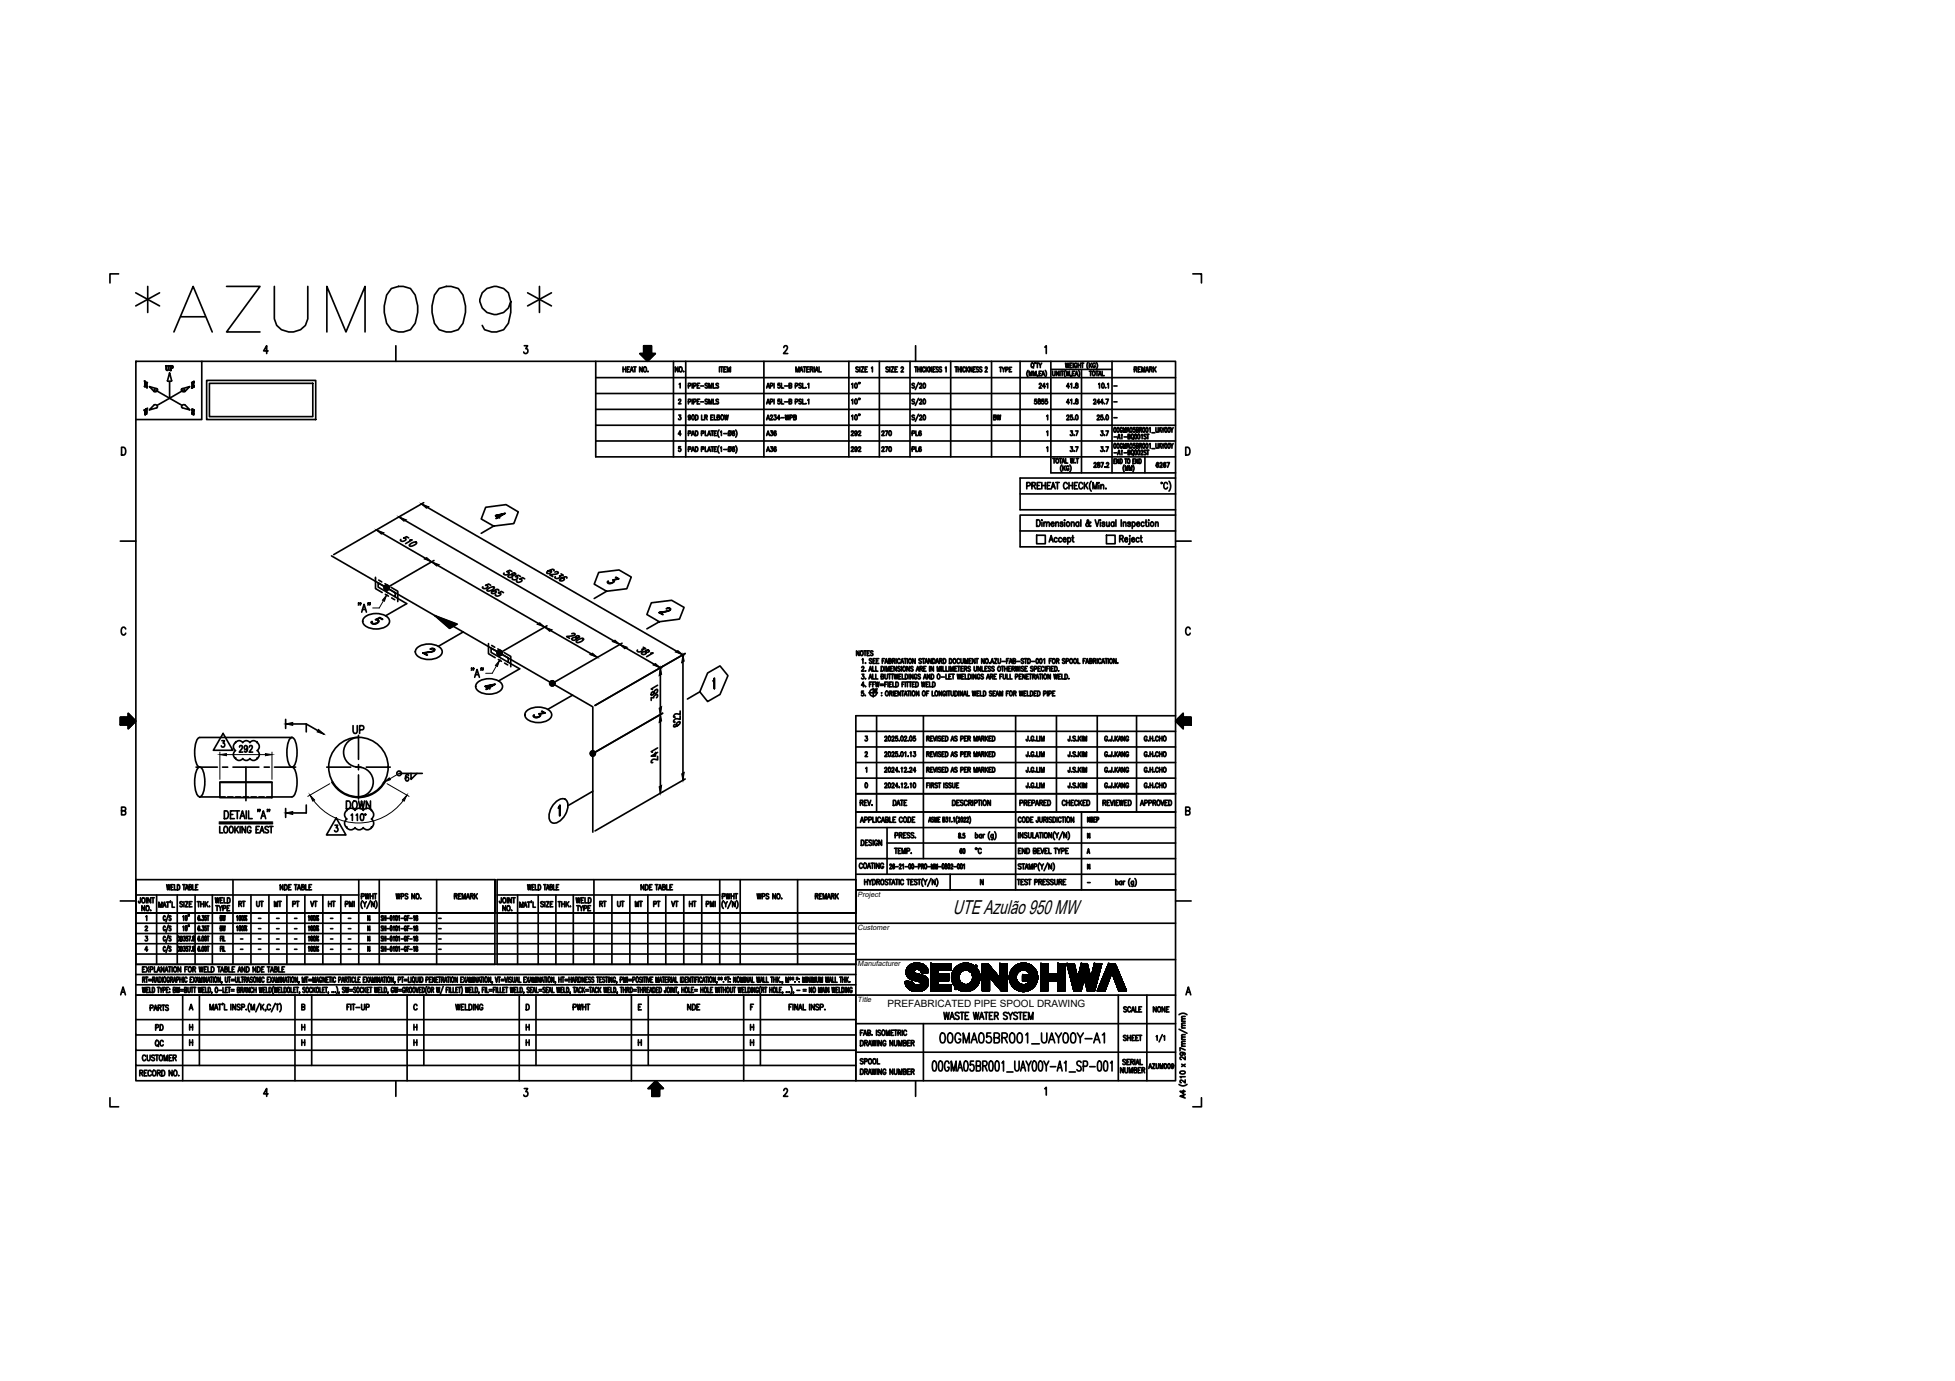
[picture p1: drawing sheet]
<svg xmlns="http://www.w3.org/2000/svg" width="297mm" height="210mm" viewBox="0 0 297 210" stroke-linecap="round" stroke-linejoin="round" font-family="sans-serif">
<defs><g id="words">
<text font-size="11.5" x="19.8" y="51.9">*AZUM009*</text>
<g font-size="4">
<text x="91.4" y="90">3</text>
<text x="99.1" y="94.5">2</text>
<text x="63.5" y="100.9">2</text>
<text x="72.7" y="106.2">4</text>
<text x="52.9" y="112.5">UP</text>
<text x="80.1" y="110.4">3</text>
<text x="17.3" y="152.4">A</text>
</g>
<g font-size="3.5">
<text x="24.3" y="57.5">UP</text>
<text x="149.9" y="64.9">BW</text>
<text x="74.4" y="80.1">4</text>
<text x="55.4" y="96">5</text>
<text x="104.4" y="111.8" transform="rotate(-90 104.4 111.8)">622</text>
<text x="145" y="130.9">60</text>
<text x="32.5" y="141.1">BW</text>
<text x="32.5" y="142.5">BW</text>
<text x="35.3" y="139">RT</text>
<text x="40.9" y="139">MT</text>
<text x="43.7" y="139">PT</text>
<text x="46.2" y="139">VT</text>
<text x="49" y="139">HT</text>
<text x="90.3" y="139">RT</text>
<text x="92.8" y="139">UT</text>
<text x="95.6" y="139">MT</text>
<text x="101.2" y="139">VT</text>
<text x="103.7" y="139">HT</text>
<text x="22.6" y="160.2">QC</text>
<text x="22.9" y="157.7">PD</text>
<text x="44.8" y="157.7">H</text>
</g>
<text font-size="3" x="144.8" y="138.8">UTE Azulão 950 MW</text>
<g font-size="2.6">
<text x="168.3" y="60">-</text>
<text x="168.3" y="64.6">-</text>
<text x="168.3" y="62.4">-</text>
<text x="164.4" y="135.5">-</text>
<text x="35.6" y="143.9">-</text>
<text x="38.5" y="140.8">-</text>
<text x="38.5" y="142.5">-</text>
<text x="38.5" y="143.9">-</text>
<text x="41.3" y="140.8">-</text>
<text x="41.3" y="142.5">-</text>
<text x="41.3" y="143.9">-</text>
<text x="43.7" y="140.8">-</text>
<text x="43.7" y="142.5">-</text>
<text x="43.7" y="143.9">-</text>
<text x="49.4" y="140.8">-</text>
<text x="49.4" y="142.5">-</text>
<text x="49.4" y="143.9">-</text>
<text x="52.2" y="140.8">-</text>
<text x="52.2" y="142.5">-</text>
<text x="52.2" y="143.9">-</text>
<text x="65.6" y="140.8">-</text>
<text x="65.6" y="142.5">-</text>
<text x="65.6" y="143.9">-</text>
<text x="35.6" y="145.3">-</text>
<text x="41.3" y="145.3">-</text>
<text x="43.7" y="145.3">-</text>
<text x="49.4" y="145.3">-</text>
<text x="52.2" y="145.3">-</text>
<text x="65.6" y="145.3">-</text>
</g>
<text font-size="1.5" x="134.8" y="153">PREFABRICATED PIPE SPOOL DRAWING</text>
<g font-size="1.1">
<text x="130.3" y="136.3">Project</text>
<text x="130.3" y="141.4">Customer</text>
<text x="130.3" y="146.9">Manufacturer</text>
<text x="130.3" y="152.3">Title</text>
</g>
</g></defs>
<!-- layer: 3 -->
<g fill="none" stroke="#000" stroke-width=".25">
<path d="M20.6 54.9h158v109.4h-158zM30.7 54.9v8.9h-10.1M31.4 57.8h16.6v6h-16.6zM31.8 58.3h15.7v5h-15.7zM90.5 54.9v14.5M159.7 71.9h18.9M178.6 78.3h-23.6v4.8h23.6M178.6 72.7h-23.6v4.8h23.6M54.5 91.7h-.1h.1l-.1 .3M54.8 91.7h-.1h.1l-.1 .3M55 93l.3-1.1 .4 1.1M56 91.7h-.1h.1l-.1 .3"/>
<path d="M56.2 91.7v.3M57.5 88.6l2.6 1.5v.6l-2.6-1.5zM74.6 98.5l2.6 1.5v.7l-2.6-1.5zM30.4 112.1h14M33.4 118.9h7.9v2.3h-7.9zM33.4 118.9h7.9M43.4 110h3.1M46.5 111.2v-1.2l2.7 1.6M50.5 118.9a4.6 4.6 0 0 0 8 0M50.6 118.9h-.2M58.4 118.9h.1M71.7 101.6h-.1h.1l-.1 .3"/>
<path d="M72 101.6h-.1h.1l-.1 .3M73.2 101.6h-.1h.1l-.1 .3M73.4 101.6h-.1h.1l-.1 .3M178.6 108.8h-48.6v55.5M30.4 121.1h3M33.3 125h8.1M34.1 123.2a.62 .62 0 0 1 .6 .4 .62 .62 0 0 1-.1 .7l-.2 .1h-.3zM35 123.8h.4M35.6 123.2h-.6v1.2h.6M35.7 123.2h.7M36.1 123.2v1.2M36.5 124.4l.3-1.2 .4 1.2"/>
<path d="M36.6 124h.4M37.4 123.2v1.2M37.8 123.2v1.2h.5M39.3 123.1h-.1h.1l-.1 .3M39.5 123.1h-.1h.1l-.1 .3M39.7 124.4l.3-1.2 .4 1.2M39.8 124h.4M40.7 123.1h-.1h.1l-.1 .3M41 123.1h-.1h.1l-.1 .3M41.3 121.1h3.1M46.5 122.4v1.2h-3.1M52.6 121.7a.62 .62 0 0 1 .6 .4 .62 .62 0 0 1 0 .7l-.3 .1h-.3z"/>
<path d="M53.7 121.8l.1-.1a.64 .64 0 0 1 .5 .5 .64 .64 0 0 1-.2 .7 .38 .38 0 0 1-.4-.1 .38 .38 0 0 1-.2-.3l.1-.5zM54.5 121.7l.2 1.2 .2-1.2 .3 1.2 .2-1.2M56.3 121.7v1.2l-.6-1.2v1.2M75.2 138.8v-5.1v5.1M75.2 138.8v-5.1h-54.6v12.9M75.2 133.7v12.9M130 138.8v-5.1h-54.5v12.9M130 138.8v-3.4v3.4M130 120.6h48.6M130 123.4h48.6M130 125.8h48.6M130 132.9h48.6"/>
<path d="M130 130.5h48.6M154.3 123.4v9.5M154.3 128.1h24.3M178.6 135.2h-48.6v3.6M20.7 151.2h157.9M20.7 146.6h109.3M130 155.6h39.9v8.7M130 159.9h48.6M130 145.9h48.6M130 140.3h48.6M169.9 151.2v4.4h8.7"/>
<circle cx="58.7" cy="89.3" r=".39"/>
<circle cx="75.9" cy="99.2" r=".39"/>
<circle cx="54.5" cy="116.6" r="4.5"/>
<circle cx="83.9" cy="103.9" r=".39"/>
<circle cx="90.1" cy="114.5" r=".39"/>
<circle cx="132.7" cy="105.3" r=".54"/>
<circle cx="133.1" cy="104.9" r=".12"/>
</g>
<!-- layer: 4 -->
<g fill="none" stroke="#000" stroke-width=".25">
<path d="M90.5 59.8h88.1M94.7 56.1h.4M94.7 55.8v.7M95.1 55.8v.7M95.3 56.1h.2M95.7 55.8h-.4v.7h.4M95.7 56.5l.3-.7 .2 .7M95.8 56.3h.3M96.3 55.8h.4M96.5 55.8v.7M97.3 53.7v.1M97.5 53.7l-.2 .1"/>
<path d="M97.6 55.8v.7l-.4-.7v.7M97.6 53.7l-.2 .2M97.7 53.7l-.2 .3M97.9 55.8a.4 .4 0 0 1 .3 .3 .4 .4 0 0 1-.3 .4 .52 .52 0 0 1 0-.7zM97.9 52.5l-.1 .2M98.1 52.5l-.3 .3M98.2 52.5l-.4 .5M98.4 52.5l-.6 .6M98.5 56.4v.1zM98.5 52.5l-.7 .7M98.6 52.5l-.8 .9M98.8 52.5l-1 1"/>
<path d="M98.9 52.5l-1.1 1.2M99 52.6l-1.5 1.5M99 52.8l-1.4 1.3M99 52.9l-1.3 1.3M99 53l-1.2 1.3M99 53.2l-1.2 1.1M99 53.3l-1.1 1.1M99 53.5l-1 1M99 53.6l-1 .9M99 53.7l-.9 .9M99.1 53.7l-.9 1M99.3 53.7l-1.1 1.1"/>
<path d="M99.4 53.7l-1.1 1.1M99.6 53.7l-1.2 1.2M103 55.8v.7l-.4-.7v.7M103.3 55.8h.1a.4 .4 0 0 1 .2 .3 .4 .4 0 0 1-.2 .4 .52 .52 0 0 1-.1-.7zM103.9 56.4v.1zM104.2 54.9v14.5M109.3 55.8v.7M109.4 55.8h.4M109.7 55.8v.7M110 56.1h.2M110.3 55.8h-.3v.7h.3M110.5 56.5v-.7l.3 .7 .2-.7v.7"/>
<path d="M116.1 54.9v14.5M119.1 52.8l.2-.3 .3 .1v.2l-.1 .4-.5 .5h.7M120.9 56.5v-.7l.3 .7 .2-.7v.7M121.5 56.5l.3-.7 .2 .7M121.6 56.3h.3M122 55.8h.4M122.2 55.8v.7M122.6 56.1h.2M122.9 55.8h-.3v.7h.3M123.1 56.1h.4v-.2l-.4-.1v.7M123.3 56.1l.2 .4M123.7 55.8v.7"/>
<path d="M123.9 56.5l.2-.7 .2 .7M123.9 56.3h.3M124.4 55.8v.7h.4M129 54.9v14.5M130.4 55.9l-.1-.1-.3 .1 .1 .2 .2 .1a.21 .21 0 0 1 .1 .3 .21 .21 0 0 1-.4-.1M130.6 55.8v.7M130.8 55.8h.4l-.4 .7h.4M131.4 56.1h.3M131.8 55.8h-.4v.7h.4M132.4 55.9l.2-.1v.7M133.6 54.9v14.5M135 55.9l-.1-.1-.3 .1v.1l.3 .2a.2 .2 0 0 1 .1 .3 .2 .2 0 0 1-.3 0l-.1-.1"/>
<path d="M135.2 55.8v.7M135.4 55.8h.4l-.4 .7h.4M136 56.1h.2M136.4 55.8h-.4v.7h.4M136.9 56l.1-.2 .2 .1v.2l-.3 .4h.4M138.3 54.9v14.5M139 55.8h.3M139.2 55.8v.7M139.5 56.1h.3M139.5 55.8v.7M139.8 55.8v.7M140 55.8v.7"/>
<path d="M140.5 56a.19 .19 0 0 0-.2-.2 .19 .19 0 0 0-.1 .3v.1a.19 .19 0 0 0 .1 .3 .19 .19 0 0 0 .2-.2M140.7 55.8v.7M140.8 56.1l.3 .4M141.1 55.8l-.4 .5M141.6 55.8v.7l-.4-.7v.7M141.8 56.1h.2M142.1 55.8h-.3v.7h.3M142.6 55.9a.18 .18 0 0 0-.3-.1 .18 .18 0 0 0 0 .3l.2 .1a.19 .19 0 0 1 0 .3 .19 .19 0 0 1-.3-.1M143.1 55.9l-.3-.1-.1 .1v.1a.33 .33 0 0 1 .3 .5h-.2l-.1-.1M143.6 55.9l.1-.1v.7M144.4 54.9v14.5M145.1 55.8h.3"/>
<path d="M145.3 55.8v.7M145.6 56.1h.3M145.6 55.8v.7M145.9 55.8v.7M146.1 55.8v.7M146.6 56a.19 .19 0 0 0-.2-.2 .19 .19 0 0 0-.1 .3v.1a.19 .19 0 0 0 .1 .3 .19 .19 0 0 0 .2-.2M146.8 55.8v.7M146.9 56.1l.3 .4M147.2 55.8l-.4 .5M147.7 55.8v.7l-.4-.7v.7M147.9 56.1h.2M148.2 55.8h-.3v.7h.3"/>
<path d="M148.7 55.9a.18 .18 0 0 0-.3-.1 .18 .18 0 0 0 0 .3l.2 .1a.19 .19 0 0 1 0 .3 .19 .19 0 0 1-.3-.1M149.2 55.9l-.2-.1-.2 .1 .1 .1a.33 .33 0 0 1 .2 .5h-.1l-.2-.1M149.7 56v-.1a.16 .16 0 0 1 .3-.1 .16 .16 0 0 1 0 .3l-.3 .4h.3M150.7 54.9v7.3M151.9 55.8h.3M152 55.8v.7M152.3 55.8l.2 .3v.4M152.7 55.8l-.2 .3M152.8 56.2l.3-.1v-.2l-.3-.1v.7M153.4 56.1h.2M153.7 55.8h-.3v.7h.3M155 54.9v14.5"/>
<path d="M156.2 56.3a.8 .8 0 0 0 0 1M156.4 57.1v-.7l.2 .7 .2-.7v.7M156.7 55.3l.1-.1a.32 .32 0 0 1 .3 .3 .32 .32 0 0 1-.3 .3l-.1-.2zM156.9 55.7l.1 .2M157 57.1v-.7l.2 .7 .2-.7v.7M157.3 55.1v.2M157.4 55.2h.4M157.6 55.2v.7M157.7 57.1l-.1 .1M157.8 55.2l.3 .3v.4M157.9 56.8h.2M158.2 56.4h-.3v.7h.3"/>
<path d="M158.3 55.2l-.2 .3M158.3 57.1l.2-.7 .2 .7M158.4 56.9h.2M158.7 52.8l.3-.3v1.2M158.8 56.3a.87 .87 0 0 1 0 1M159.7 54.9v17M159.7 56.1h9.3M159.9 56.4v.5l.2 .2 .2-.2v-.5M160.9 56.4v.7l-.4-.7v.7M161.1 56.4v.7M161.2 56.4h.4M161.4 56.4v.7"/>
<path d="M161.9 56.3a.87 .87 0 0 0 0 1M161.9 55.2l.1 .7 .1-.7 .2 .7 .1-.7M162.1 57.1v-.7l.2 .7 .2-.7v.7M162.6 55.5h.2M162.7 57.1v.1M162.9 55.2h-.3v.7h.3M162.9 56.8h.2M163.1 55.2v.7M163.3 56.4h-.4v.7h.4M163.4 57.1l.2-.7 .2 .7M163.4 56.9h.3M163.6 55.3a.21 .21 0 0 0-.2-.1 .21 .21 0 0 0-.2 .2v.2a.21 .21 0 0 0 .2 .3 .21 .21 0 0 0 .2-.3h-.1"/>
<path d="M163.8 55.5h.4M163.8 55.2v.7M163.9 56.3a.87 .87 0 0 1 0 1M164.2 55.2v.7M164.3 55.2h.4M164.3 56.2v15.7M164.5 55.2v.7M165.3 55.1a.87 .87 0 0 0 0 1M165.5 56.4h.4M165.5 55.2v.7M165.6 55.5l.3 .4M165.7 56.4v.7"/>
<path d="M165.9 55.2l-.4 .4M166.1 56.5v-.1a.33 .33 0 0 1 .3 .4 .33 .33 0 0 1-.3 .3l-.1-.3zM166.4 55.3a.21 .21 0 0 0-.2-.1 .21 .21 0 0 0-.2 .2v.2a.21 .21 0 0 0 .2 .3 .21 .21 0 0 0 .2-.3h-.1M166.5 56.4h.4M166.6 55.1a.79 .79 0 0 1 0 1M166.7 56.4v.7M166.9 57.1l.2-.7 .2 .7M167 56.9h.2M167.5 56.4v.7h.3M169 54.9v2.5M172.3 56.1h.4v-.3h-.4v.7M172.5 56.1l.2 .4"/>
<path d="M172.9 56.1h.3M173.3 55.8h-.4v.7h.4M173.5 56.5v-.7l.2 .7 .2-.7v.7M174.1 56.5l.2-.7 .2 .7M174.1 56.3h.3M174.7 56.1h.3v-.2l-.3-.1v.7M174.9 56.1l.2 .4M175.2 55.8v.7M175.4 56.1l.2 .4M175.6 55.8l-.4 .5M181.2 41.6h1.3v1.4M18.5 68a.63 .63 0 0 1 .6 .4 .63 .63 0 0 1-.3 .8h-.3z"/>
<path d="M60.6 78.6l39.7 22.9v19.1M75 80l-1.9-1.1 .7-1.8 3.1-.4 1.8 1.1-.6 1.8-3.1 .4-1.9 1.1M90.5 62.2h88.1M90.5 64.6h88.1M90.5 67h88.1M90.5 69.4h88.1M150.7 64.6v4.8M155 75.1h23.6M156 73.8h.4l.1-.4-.5-.1v1M156.8 73.8h.5v-.4l-.5-.1v1M157.1 73.8l.2 .5M157.5 79a.5 .5 0 0 1 .6 .5 .5 .5 0 0 1-.6 .5z"/>
<path d="M157.6 73.8h.3M158.1 73.3h-.5v1h.5M158.3 73.8h.5M158.3 73.3v1M158.3 79v.1zM158.3 79.4v.6M158.6 79.5l.2-.2 .2 .1v.6M158.6 79.3v.7M158.8 73.3v1M159 79.5l.2-.2 .2 .1v.6M159.1 73.8h.3M159.6 73.3h-.5v1h.5"/>
<path d="M159.7 79.6h.5l-.1-.2a.29 .29 0 0 0-.4 .3 .29 .29 0 0 0 .4 .3l.1-.1M159.7 74.3l.3-1 .3 1M159.8 74h.4M160 69.7h.3M160.2 69.7v.7M160.4 79.5l.2-.2 .2 .1v.6M160.4 73.3h.5M160.4 79.3v.7M160.5 69.7a.31 .31 0 0 1 .4 .3 .31 .31 0 0 1-.4 .4l-.1-.3zM160.7 73.3v1M161 69.7h.3M161.1 69.7v.7"/>
<path d="M161.3 70.7a.8 .8 0 0 0 0 1M161.4 70.4l.2-.7 .2 .7M161.4 70.2h.3M161.5 70.8v.7M161.5 79.5l-.1-.2-.3 .1v.2l.3 .1 .1 .2-.1 .1-.3-.1M161.6 71.1l.2 .4M161.8 79v.1zM161.8 79.4v.6M161.8 70.8l-.3 .5M161.9 69.7v.7h.3M162.2 73.6a.3 .3 0 0 0-.4-.3 .3 .3 0 0 0-.2 .4v.2a.29 .29 0 0 0 .2 .4 .29 .29 0 0 0 .4-.2M162.4 71a.2 .2 0 0 0-.2-.2 .2 .2 0 0 0-.2 .3v.1a.2 .2 0 0 0 .2 .3 .2 .2 0 0 0 .2-.3h-.1"/>
<path d="M162.4 73.8h.5M162.4 73.3v1M162.5 70.7a.8 .8 0 0 1 0 1M162.7 69.7l.1 .7 .1-.7 .1 .7 .2-.7M162.8 79.5l.2-.2 .2 .1v.6M162.8 79.3v.7M162.9 73.3v1M163.2 73.8h.3M163.4 70.3v.1zM163.5 69.7h.4M163.7 69.7v.7M163.7 73.3h-.5v1h.5"/>
<path d="M163.9 79.5l-.1-.1a.3 .3 0 0 0-.3 .3 .3 .3 0 0 0 .3 .3l.1-.1M163.9 79.3v.7M164.2 79v1M164.5 73.6a.3 .3 0 0 0-.4-.3 .3 .3 0 0 0-.2 .4v.2a.29 .29 0 0 0 .2 .4 .29 .29 0 0 0 .4-.2M164.7 73.3v1M164.9 73.8l.4 .5M165.3 73.3l-.6 .7M165.7 79.4v-.1a.57 .57 0 0 1-.6 .7l-.1-.4 .4-.4-.1-.2-.1 .2 .1 .3 .3 .5 .1-.1M165.8 73.1a1.22 1.22 0 0 0 0 1.5M166.1 74.3v-1l.3 1 .3-1v1M166.4 79l.3 1 .3-1M167 73.3v.1z"/>
<path d="M167 73.7v.6M167.2 79v.1zM167.2 79.4v.6M167.3 73.8l.2-.1h.1l.1 .6M167.3 73.7v.6M167.9 79.5l-.2-.2-.2 .1v.2l.3 .1 .1 .2-.2 .1h-.2v-.1M168 74.3h.1zM168.1 79.3l.1 .7h.1l.2-.2M168.5 79.3v.7M169 64.6v7.3M169.3 79.5a.3 .3 0 0 0-.5 .1 .3 .3 0 0 0 .3 .4l.2-.1M169.3 70.1h.1"/>
<path d="M169.3 79.3v.7M169.6 69.8h-.3v.6h.3M169.6 79v1M170 69.8v.6l-.3-.6v.6M170.2 69.8a.34 .34 0 0 1 .3 .3 .34 .34 0 0 1-.3 .3zM170.4 79v1M170.7 79.5l.2-.2 .1 .1 .1 .6M170.7 79.3v.7M170.8 70.7a.87 .87 0 0 0 0 1M170.9 69.8h.3M171 71.5v-.7l.2 .7 .2-.7v.7M171.1 69.8v.6"/>
<path d="M171.4 69.8a.34 .34 0 0 1 .3 .3 .34 .34 0 0 1-.3 .3l-.1-.2zM171.6 71.5v-.7l.2 .7 .2-.7v.7M171.8 79.5l-.2-.2-.2 .1v.2l.2 .1 .2 .2-.2 .1h-.2v-.1M172 79.5l.1-.1a.3 .3 0 0 1 .4 .3 .3 .3 0 0 1-.4 .3l-.1-.1M172 79.3v1M172.1 70.7a.87 .87 0 0 1 0 1M172.1 70.1h.2M172.4 69.8h-.3v.6h.3M172.7 79.6h.5l-.1-.2a.29 .29 0 0 0-.4 .3 .29 .29 0 0 0 .4 .3l.1-.1M172.9 69.8v.6l-.3-.6v.6M173.1 69.8a.34 .34 0 0 1 .3 .3 .34 .34 0 0 1-.3 .3zM173.8 79.5a.3 .3 0 0 0-.5 .1 .3 .3 0 0 0 .4 .4l.1-.1"/>
<path d="M174 69.5v2.4M174 79.3h.3M174.1 79v.8l.2 .2M174.5 79v.1zM174.5 79.4v.6M175.6 79.5l.2-.2 .1 .1 .1 .6M175.6 79.3v.7M176.4 73.3h.1v.2zM177.4 73.6a.29 .29 0 0 0-.4-.3 .29 .29 0 0 0-.2 .4v.2a.28 .28 0 0 0 .2 .4 .28 .28 0 0 0 .4-.2M177.6 73.1a1.22 1.22 0 0 1 0 1.5M180.2 68a.63 .63 0 0 1 .6 .4 .63 .63 0 0 1-.3 .8h-.3zM19.1 95.6a.35 .35 0 0 0-.4-.3 .35 .35 0 0 0-.3 .5v.3a.35 .35 0 0 0 .3 .4 .35 .35 0 0 0 .4-.3"/>
<path d="M60.1 90.7l1.7 1.1-3.2 1.8M77.2 87.5a1.2 1.2 0 0 1 1-.1l.1-.1a.27 .27 0 0 0-.2-.2 .27 .27 0 0 0-.3 .2 .31 .31 0 0 1 0 .4 .31 .31 0 0 1-.4 0zM77.8 86.9l-.3-.2-.5 .2 .3 .1a.42 .42 0 0 1-.3 .4 .42 .42 0 0 1-.5-.2l.1-.1M79.1 87.6l-.4-.2-.4 .2 .3 .1a.42 .42 0 0 1-.3 .4 .42 .42 0 0 1-.5-.2h.1M79.7 88l-.3-.2-.4 .2 .3 .1a.44 .44 0 0 1-.4 .4 .44 .44 0 0 1-.4-.2v-.1M94.5 97.8l-10.2 5.9M97.5 99.2l.4-.1h.4h.3a.27 .27 0 0 0-.2-.3 .27 .27 0 0 0-.3 .2 .31 .31 0 0 1 0 .4 .31 .31 0 0 1-.5 .1l-.1-.2zM97.7 98.4l.4 .2-.6 .1 .1 .1a.47 .47 0 0 1-.8 .1l.1-.1M98.9 99.3l.3-.1-1 .6M103.8 99.5v19.1M104.1 99.3l-13.7 7.9M155 80.7h23.6"/>
<path d="M157.5 81.4h1.3v1.2h-1.3zM159.4 82.4l.3-1 .3 1M159.5 82.1h.4M160.6 81.9l-.1-.1a.29 .29 0 0 0-.3 .2 .29 .29 0 0 0 .3 .3l.1-.1M161.3 81.9l-.1-.1a.29 .29 0 0 0-.3 .2 .29 .29 0 0 0 .3 .3l.1-.1M161.5 82h.5l-.1-.2a.29 .29 0 0 0-.4 .2 .29 .29 0 0 0 .4 .3l.1-.1M162.2 81.9l.1-.1a.29 .29 0 0 1 .4 .3 .29 .29 0 0 1-.5 .1M162.2 81.7v1M162.9 81.7h.2M163 81.4v.8l.2 .2M168.1 81.4h1.3v1.2h-1.3zM170.1 81.9l.5-.1v-.4h-.5v1"/>
<path d="M170.4 81.9l.3 .5M170.9 82h.4v-.2a.3 .3 0 0 0-.4 .2 .3 .3 0 0 0 .4 .3v-.1M171.7 81.4v.1zM171.7 81.8v.7l-.2 .2M171.9 82h.5l-.1-.2a.29 .29 0 0 0-.4 .2 .29 .29 0 0 0 .4 .3l.1-.1M173.1 81.9l-.1-.1a.29 .29 0 0 0-.4 .2 .29 .29 0 0 0 .4 .3l.1-.1M173.3 81.7h.2M173.4 81.4v.8l.2 .2M180.8 95.6a.35 .35 0 0 0-.4-.3 .35 .35 0 0 0-.2 .5v.3a.35 .35 0 0 0 .2 .4 .35 .35 0 0 0 .4-.3M18.3 110.1l.1 .1M18.3 109.9l.2 .3M18.3 109.8l.4 .4"/>
<path d="M18.3 109.6l.5 .6M18.3 109.5l.7 .7M18.3 109.4l.8 .8M18.3 109.2l.9 1M18.3 109.1l1.1 1.1M18.3 109l1.5 1.5M18.5 109l1.4 1.4M18.6 109l1.3 1.3M18.8 109l1.2 1.3M18.9 109l1.2 1.2M19 109l1.1 1.1M19.2 109l1 1"/>
<path d="M19.3 109l1 1M19.5 109l.8 .9M19.5 110.7h.1M19.5 110.5l.1 .2M19.5 110.4l.1 .2M19.5 110.3l.2 .2M19.5 108.9l.9 .9M19.5 108.7l1 1.1M19.5 108.6l1.1 1.1M19.5 108.5l1.1 1.1M36.4 113.6l.1-.2a.27 .27 0 0 1 .3 .1 .27 .27 0 0 1-.1 .3l-.3 .5h.5M37.6 113.7a.25 .25 0 0 1-.3 .1 .25 .25 0 0 1-.1-.3 .25 .25 0 0 1 .4 0v.2a.48 .48 0 0 1-.3 .6l-.2-.1"/>
<path d="M37.9 113.6l.1-.2a.27 .27 0 0 1 .3 .1 .27 .27 0 0 1-.1 .3l-.3 .5h.5M54.5 112.1a2.25 2.25 0 0 0-2.3 2.2 2.25 2.25 0 0 0 2.3 2.3 2.25 2.25 0 0 1 2.2 2.3 2.25 2.25 0 0 1-2.2 2.2M60.6 117.6h3.6M62.4 117.6v.9l1-.9M77.2 100.7l1.8 1-3.2 1.8M87 105.7l-3.8 2.1M99.1 105.2l-.2 .2 .1 .3 .3-.2a.69 .69 0 0 1 .6-.7 .38 .38 0 0 1-.1 .4 .38 .38 0 0 1-.4 .1l-.1-.2zM99.6 114.4v.5h-.7l1-.5M99.7 106.1l.2-.4a.41 .41 0 0 0-.6 .4l-.4-.1v.5M99.9 115v.5l-.5-.1a.36 .36 0 0 0-.3 .1 .36 .36 0 0 0-.1 .4h.2M99.9 113.7l-1 .6h.2M99.9 104.2l-1 .5 .2 .1"/>
<path d="M100.7 108.4l-10.3 5.9M104.1 118.4l-13.7 7.9M106.3 105.1l1.2-2.8 1.9-1.1 1.2 1.5-1.2 2.9-1.9 1-1.2-1.5-1.9 1.1M130 111.2h48.6M130 118.3h48.6M130 115.9h48.6M130 113.5h48.6M132 105.3h1.3M132.7 104.6v1.3M133.2 108.8v14.6M140.3 108.8v21.7M154.3 108.8v14.6"/>
<path d="M160.5 108.8v14.6M166.7 108.8v14.6M172.7 108.8v14.6M178.6 109.6l1.2 1.1M178.7 109.5l1.1 1.1M178.8 109.4l1 1M178.8 109.4l1 .9M178.9 109.3l.9 .9M179 109.2l.9 1M179 109.1l1.1 1.1M179.1 109.1l1.1 1.1M179.2 109l1.1 1.2"/>
<path d="M179.2 108.9l1.3 1.3M179.3 108.9l1.3 1.3M179.4 108.8l1.4 1.4M179.5 108.7l1.4 1.5M179.5 108.7l.3 .2M179.6 108.6l.2 .2M179.7 108.5l.1 .1M179.7 108.5h.1M179.9 109l1.1 1.1M180 109l1 1M180.2 109l.8 .8M180.3 109l.7 .7"/>
<path d="M180.4 109l.6 .6M180.6 109l.4 .4M180.7 109l.3 .3M180.9 109l.1 .1M18.5 123.2h.5l.1-.4-.6-.1v1.2h.4l.2-.2v-.2l-.2-.3M20.6 136h33.9M21.3 136.5v.7h-.2l-.1-.2M21.6 136.6l.1-.1a.4 .4 0 0 1 .3 .3 .4 .4 0 0 1-.3 .4l-.1-.3zM22 137.7v.7l-.4-.7v.7M22.2 136.5v.7M22.3 137.7a.39 .39 0 0 1 .4 .3 .39 .39 0 0 1-.2 .4 .42 .42 0 0 1-.4-.3 .42 .42 0 0 1 .2-.4zM22.9 136.5v.7l-.4-.7v.7"/>
<path d="M22.9 138.4h.1M23 136.5h.4M23.2 136.5v.7M23.8 136v10.6M24.1 137.9v-.8l.3 .8 .2-.8v.8M24.8 137.9l.2-.8 .2 .8M24.8 137.6h.3M25.3 137.1h.4M25.3 134.5l.2 .7 .1-.7 .1 .7 .2-.7M25.5 137.1v.8M25.9 137v.2M26 134.8h.2"/>
<path d="M26.1 137.1v.8h.4M26.3 134.5h-.3v.7h.3M26.5 134.5v.7h.3M26.9 136v10.6M27 134.5a.39 .39 0 0 1 .3 .4 .39 .39 0 0 1-.3 .3zM27.7 137.2l-.1-.2-.3 .2 .1 .1 .2 .1a.21 .21 0 0 1 .1 .4 .21 .21 0 0 1-.4-.1M27.8 134.5h.3M27.9 134.5v.7M27.9 137v.8M28.2 137h.4l-.4 .8h.4M28.2 135.2l.2-.7 .2 .7M28.3 135h.2"/>
<path d="M28.7 134.8h.3v-.3h-.3v.7h.4v-.3l-.1-.1M28.8 137.4h.2M29.2 137h-.4v.8h.4M29.3 134.5v.7h.3M29.6 136v10.6M29.7 134.8h.2M30 137h.4M30.1 134.5h-.4v.7h.4M30.2 137v.8M30.5 137.4h.4M30.5 137v.8M30.9 137v.8"/>
<path d="M31.2 137v.8M31.6 137l-.4 .6M32.3 136v2.8M32.7 136.5l.2 .7 .1-.7 .2 .7 .1-.7M33.4 125.6v1h.5M33.5 136.8h.2M33.9 136.5h-.4v.7M34.1 125.7l.1-.1a.5 .5 0 0 1 .4 .5 .5 .5 0 0 1-.4 .5l-.2-.4zM34.9 125.7l.2-.1a.5 .5 0 0 1 .3 .5 .5 .5 0 0 1-.3 .5l-.3-.4zM35.7 125.6v1M35.9 126l.3 .6M36.2 125.6l-.5 .7"/>
<path d="M36.5 125.6v1M37.3 125.6v1l-.5-1v1M38.1 125.8a.29 .29 0 0 0-.3-.2 .29 .29 0 0 0-.2 .4v.2a.29 .29 0 0 0 .3 .4 .29 .29 0 0 0 .2-.4h-.2M38.9 126.1h.3M39.4 125.6h-.5v1h.5M39.5 126.6l.3-1 .3 1M39.6 137h.4M39.6 126.3h.4M40.8 125.7l-.2-.1-.3 .1v.3l.4 .2 .1 .3-.2 .1-.3-.1M40.9 125.6h.6M41.2 125.6v1M43 134.5v.7l-.4-.7v.7"/>
<path d="M43.2 134.5a.39 .39 0 0 1 .4 .4 .39 .39 0 0 1-.4 .3zM43.8 134.8h.3M44.2 134.5h-.4v.7M44.7 134.5h.4M44.9 134.5v.7M45.2 135.2l.2-.7 .3 .7M45.8 134.8h.4v-.3h-.4v.7h.4v-.3l-.1-.1M46.4 134.5v.7h.4M47 134.8h.2M47.3 134.5h-.3v.7M53.1 137.8v-.8l.2 .8 .3-.8v.8M53.3 123.9l.2-.2v1"/>
<path d="M53.8 137v.8M54.1 123.9l.2-.2v1M54.8 123.8h.4v.1v.6l-.2 .2h-.2v-.2zM54.9 136.2h.4v-.3l-.4-.1v.8M55.1 136.9a.92 .92 0 0 0 0 1.2M55.2 137l.2 .4v.4M55.4 123.7l.2 .1-.1 .1zM55.5 135.8l.1 .8 .2-.8 .1 .8 .2-.8M55.7 137l-.3 .4M56.2 135.8v.8M56.2 136.2h.5M56.3 136.9l-.6 1.2"/>
<path d="M56.7 135.8v.8M56.8 135.8h.4M56.9 137v.8l-.4-.8v.8M57 135.8v.8M57.1 136.9a.92 .92 0 0 1 0 1.2M57.6 133.7v12.9M60.2 135.8l.1 .8 .2-.8 .1 .8 .2-.8M61 136.2h.3v-.3l-.3-.1v.8M62 135.9l-.2-.1-.2 .1v.2l.3 .1a.21 .21 0 0 1 0 .4 .21 .21 0 0 1-.3-.1M63 135.8v.8l-.4-.8v.8M63.3 135.9l.1-.1a.4 .4 0 0 1 .3 .4 .4 .4 0 0 1-.3 .4l-.2-.3zM63.9 136.5v.1z"/>
<path d="M66.3 133.7v5.1M69.1 136.2h.3v-.3l-.3-.1v.8M69.3 136.2l.2 .4M69.7 136.2h.2M70.1 135.8h-.4v.8h.4M70.2 136.6v-.8l.3 .8 .2-.8v.8M70.9 136.6l.2-.8 .2 .8M71 136.3h.3M71.5 136.2h.3l.1-.3-.4-.1v.8M71.7 136.2l.2 .4M72.1 135.8v.8M72.2 136.2l.3 .4"/>
<path d="M72.5 135.8l-.4 .5M75.5 136h33.9M76.2 136.5l-.1 .7h-.2v-.2M76.4 136.6l.2-.1a.37 .37 0 0 1 .3 .4 .37 .37 0 0 1-.4 .3l-.1-.3zM76.8 137.7v.7l-.4-.7v.7M77.1 136.5v.7M77.1 137.7a.36 .36 0 0 1 .4 .3 .36 .36 0 0 1-.4 .4l-.1-.3zM77.7 136.5v.7l-.4-.7v.7M77.7 138.4h.1M77.9 136.5h.4M78.1 136.5v.7M78.6 136v10.6"/>
<path d="M79 137.9v-.8l.2 .8 .2-.8v.8M79.6 137.9l.2-.8 .3 .8M79.7 137.6h.3M80.1 137.1h.4M80.2 134.5l.1 .7 .1-.7 .2 .7 .1-.7M80.3 137.1v.8M80.8 137l-.1 .2M80.8 134.8h.3M81 137.1v.8h.4M81.2 134.5h-.4v.7h.4M81.3 134.5v.7h.3M81.8 134.5a.39 .39 0 0 1 .4 .4 .39 .39 0 0 1-.4 .3z"/>
<path d="M81.8 136v10.6M82.6 137.2l-.4-.1v.2l.4 .2v.2l-.2 .1-.2-.1M82.6 134.5h.4M82.8 134.5v.7M82.8 137v.8M83 137h.4l-.4 .8h.4M83 135.2l.2-.7 .2 .7M83.1 135h.3M83.6 134.8h.3v-.3h-.3v.7h.3v-.3l-.1-.1M83.6 137.4h.2M84 137h-.4v.8h.4M84.1 134.5v.7h.3"/>
<path d="M84.5 136v10.6M84.5 121.9a1.11 1.11 0 0 1 1.6-.2 2.68 2.68 0 0 1-2 3.4 1.01 1.01 0 0 1-.6-1.5 3.4 3.4 0 0 1 1-1.7zM84.5 134.8h.3M84.8 137h.4M84.9 134.5h-.4v.7h.4M85 137v.8M85.4 137.4h.4M85.4 137v.8M85.8 137v.8M86 137v.8M86.2 137.4l.2 .4M86.4 137l-.4 .6"/>
<path d="M86.7 137.7v.1zM87.1 136v10.6M87.5 136.5l.2 .7 .1-.7 .2 .7 .1-.7M87.6 137.7h.4M87.8 137.7v.7M88.1 137.7l.2 .3v.4M88.3 136.8h.2M88.6 137.7l-.3 .3M88.7 136.5h-.4v.7h.4M88.7 138.1l.4-.1v-.3h-.4v.7M88.9 136.5v.7h.3M90.1 120.3l-3.8 2.1"/>
<path d="M93 138.8v7.8M95.7 138.8v7.8M97.8 134.5v.7l-.4-.7v.7M98.1 134.5a.39 .39 0 0 1 .4 .4 .39 .39 0 0 1-.4 .3zM98.4 138.8v7.8M98.7 134.8h.2M99.1 134.5h-.4v.7M99.6 134.5h.4M99.8 134.5v.7M99.9 137h.4M100 135.2l.3-.7 .2 .7M100.7 134.8h.3l.1-.3h-.4v.7h.4v-.3l-.2-.1"/>
<path d="M101.2 138.8v7.8M101.3 134.5v.7h.3M101.8 134.8h.2M102.2 134.5h-.4v.7M103.9 138.8v7.8M106.6 138.8v7.8M107.9 137.8v-.8l.3 .8 .2-.8v.8M108.7 137v.8M109.8 136.2h.3v-.3l-.3-.1v.8M109.9 136.9a.92 .92 0 0 0 0 1.2M110 137l.3 .4v.4M110.3 135.8l.2 .8 .1-.8 .2 .8 .1-.8"/>
<path d="M110.5 137l-.2 .4M111.1 136.2h.4M111.1 135.8v.8M111.1 136.9l-.5 1.2M111.5 135.8v.8M111.7 135.8h.4M111.7 137v.8l-.4-.8v.8M111.9 135.8v.8M111.9 136.9a.92 .92 0 0 1 0 1.2M112.5 133.7v12.9M115 135.8l.2 .8 .1-.8 .2 .8 .1-.8M115.8 136.2h.4v-.3l-.4-.1v.8"/>
<path d="M116.8 135.9l-.1-.1-.3 .1v.2l.4 .2-.1 .3h-.2l-.1-.1M117.8 135.8v.8l-.4-.8v.8M118.1 135.9l.1-.1a.37 .37 0 0 1 .3 .4 .37 .37 0 0 1-.3 .4l-.2-.3zM118.8 136.5v.1zM121.2 133.7v12.9M123.9 136.2h.3l.1-.3-.4-.1v.8M124.1 136.2l.2 .4M124.5 136.2h.2M124.9 135.8h-.4v.8h.4M125.1 136.6v-.8l.2 .8 .2-.8v.8M125.7 136.6l.2-.8 .3 .8M125.8 136.3h.3"/>
<path d="M126.3 136.2h.4v-.3l-.4-.1v.8M126.5 136.2l.2 .4M126.9 135.8v.8M127.1 136.2l.3 .4M127.4 135.8l-.5 .5M130 120.6h48.6M130.7 122h.4v-.3l-.4-.1v.8M130.7 125l.3-.8 .2 .8M130.8 124.7h.3M130.9 127.7a.4 .4 0 0 1 .4 .4 .4 .4 0 0 1-.4 .4zM130.9 122l.2 .4M131 131.4a.24 .24 0 0 0-.3-.2 .24 .24 0 0 0-.1 .3v.2a.24 .24 0 0 0 .1 .3 .24 .24 0 0 0 .3-.2"/>
<path d="M131.3 131.2h.1a.37 .37 0 0 1 .3 .4 .37 .37 0 0 1-.4 .3l-.1-.2zM131.3 122h.3M131.4 124.6h.3v-.4h-.3v.8M131.4 133.7v.8M131.4 134h.4M131.5 128.1h.2M131.7 121.6h-.4v.8h.4M131.8 132l.2-.8 .3 .8M131.8 133.7v.8M131.8 121.6l.3 .8 .2-.8M131.9 127.7h-.4v.8h.4M131.9 131.7h.3"/>
<path d="M131.9 133.7l.3 .3v.5M132 124.6h.4v-.4h-.4v.8M132.3 131.2h.5M132.4 133.7l-.2 .3M132.5 122.3h.1M132.4 127.8l-.1-.1-.3 .1 .1 .2 .3 .2v.3h-.2l-.2-.1M132.6 131.2v.8M132.6 133.7a.39 .39 0 0 1 .4 .4 .39 .39 0 0 1-.4 .4zM132.6 124.2v.8h.4M132.7 127.7v.8M132.9 131.2v.8M133.1 124.2v.8"/>
<path d="M133.2 134h.4v-.3h-.4v.8M133.3 127.9a.23 .23 0 0 0-.3-.2 .23 .23 0 0 0-.1 .3v.2a.24 .24 0 0 0 .2 .3 .24 .24 0 0 0 .2-.3h-.1M133.4 134l.2 .5M133.6 131.2v.8l-.5-.8v.8M133.8 124.4a.24 .24 0 0 0-.3-.2 .24 .24 0 0 0-.2 .3v.2a.24 .24 0 0 0 .2 .3 .24 .24 0 0 0 .3-.2M133.9 125l.3-.8 .2 .8M133.9 133.7h.1a.4 .4 0 0 1 .3 .4 .4 .4 0 0 1-.3 .4 .57 .57 0 0 1-.1-.8zM133.9 127.7v.8l-.4-.8v.8M134 124.7h.3M134.2 131.4a.24 .24 0 0 0-.2-.2 .24 .24 0 0 0-.2 .3v.2a.24 .24 0 0 0 .2 .3 .24 .24 0 0 0 .2-.3h-.1M134.5 124.6l.4-.1v-.2l-.4-.1v.8l.4-.1v-.3h-.1M134.8 125.8v7.1"/>
<path d="M134.8 128.1h19.5M134.9 133.8l-.1-.1-.3 .1v.1l.4 .3-.1 .3-.3-.1M135 133.7h.4M135.2 124.2v.8h.3M135.2 133.7v.8M135.5 134.5l.2-.8 .3 .8M135.6 134.2h.3M135.7 124.6h.2M135.7 121.6a.39 .39 0 0 1 .5 .4 .39 .39 0 0 1-.5 .4zM135.9 128.9h.4M136 127h.4v-.4h-.4v.8M136 133.7h.5"/>
<path d="M136.1 124.2h-.4v.8h.4M136.1 128.9v.8M136.3 122.4l.2-.8 .2 .8M136.3 133.7v.8M136.4 122.2h.3M136.5 129.3h.2M136.6 133.7v.8M136.6 127l.4-.1v-.3h-.4v.8M136.8 121.6h.4M136.8 127l.3 .4M136.9 128.9h-.4v.8h.4M137 121.6v.8"/>
<path d="M137.1 129.7v-.8l.2 .8 .2-.8v.8M137.1 124.4a.23 .23 0 0 0-.3-.2 .23 .23 0 0 0-.2 .3v.2a.23 .23 0 0 0 .2 .3 .23 .23 0 0 0 .3-.2M137.3 133.9a.23 .23 0 0 0-.3-.2 .23 .23 0 0 0-.2 .3v.2a.23 .23 0 0 0 .2 .3 .23 .23 0 0 0 .3-.2M137.3 127h.2M137.3 124.3l.2-.1a.37 .37 0 0 1 .3 .4 .37 .37 0 0 1-.4 .3l-.1-.2zM137.4 122h.2M137.7 126.6h-.4v.8h.4M137.8 121.6h-.4v.8h.4M137.8 129.3h.3l.1-.3-.4-.1v.8M137.8 133.7h.4M138 124.2a.39 .39 0 0 1 .4 .4 .39 .39 0 0 1-.4 .4zM138 133.7v.8"/>
<path d="M138.2 126.7l-.1-.1-.3 .1 .1 .2 .3 .1a.22 .22 0 0 1-.1 .3 .22 .22 0 0 1-.3-.1M138.4 134h.2M138.5 129.7h.1M138.6 124.6h.2M138.8 133.7h-.4v.8h.4M138.8 126.7l-.1-.1-.3 .1 .1 .2 .3 .2-.1 .3-.3-.2M139 124.2h-.4v.8h.4M139.1 127.3h.1M139.3 133.8l-.3-.1v.3l.3 .1v.3l-.1 .1-.3-.1M139.5 133.7h.4M139.7 133.7v.8M140.2 133.5a.92 .92 0 0 0 0 1.2"/>
<path d="M140.4 133.7l.2 .3v.5M140.9 133.7l-.3 .3M141.5 133.5l-.6 1.2M142.1 133.7v.8l-.4-.8v.8M142.3 133.5a.92 .92 0 0 1 0 1.2M144.4 132.9v2.3M144.7 121.6a.39 .39 0 0 1 .5 .4 .39 .39 0 0 1-.5 .4zM145.4 122h.2M145.8 121.6h-.4v.8h.4M146.3 121.7l-.1-.1-.3 .1v.2l.4 .3-.1 .2-.3-.1M147 121.8a.24 .24 0 0 0-.3-.2 .24 .24 0 0 0-.2 .3v.2a.24 .24 0 0 0 .2 .3 .24 .24 0 0 0 .3-.2M147.2 122h.3v-.3l-.3-.1v.8"/>
<path d="M147.4 122l.2 .4M147.8 121.6v.8M148 122h.4v-.3l-.4-.1v.8M148.2 126.6v.8M148.6 121.6h.4M148.8 121.6v.8M149.1 129.1a.23 .23 0 0 0-.3-.2 .23 .23 0 0 0-.2 .3v.2a.23 .23 0 0 0 .2 .3 .23 .23 0 0 0 .3-.2M149.1 127a.21 .21 0 0 0-.3-.1 .21 .21 0 0 0 0 .3 .21 .21 0 0 0 .3 0M149.1 126.8v.6M149.1 121.6v.8M149.4 126.8v.6M149.4 133.7v.8l-.4-.8v.8"/>
<path d="M149.5 121.7v-.1a.37 .37 0 0 1 .4 .4 .37 .37 0 0 1-.4 .4l-.1-.3zM149.6 126.8l-.2 .3M150.4 126.4a.96 .96 0 0 0 0 1.2M150.5 121.6v.8l-.4-.8v.8M150.9 126.8v.7l-.3 .1M150.9 127l-.1-.1a.22 .22 0 0 0-.3 .2 .22 .22 0 0 0 .4 .1M151.1 126.4a.96 .96 0 0 1 0 1.2M154.3 132.9v2.3M154.6 133.7h.4M154.8 129.3h.2M154.8 126.6v.8M154.8 133.7v.8"/>
<path d="M155 122h.3v-.3l-.3-.1v.8M155.1 131.4l-.1-.1-.3 .1 .1 .2 .3 .2a.22 .22 0 0 1-.1 .3 .22 .22 0 0 1-.3-.1M155.1 128.9h-.3v.8h.3M155.1 124.4a.22 .22 0 0 0-.2-.2 .22 .22 0 0 0-.2 .3v.2a.22 .22 0 0 0 .2 .3 .22 .22 0 0 0 .2-.2M155.1 134h.3M155.3 131.3h.4M155.4 126.6v.8l-.4-.8v.8M155.4 124.2h.1a.41 .41 0 0 1 .3 .4 .41 .41 0 0 1-.3 .4 .54 .54 0 0 1-.1-.8zM155.5 131.3v.8M155.5 133.7h-.4v.8h.4M155.6 122h.4v-.3l-.4-.1v.8M155.8 132.1l.2-.8 .2 .8"/>
<path d="M155.8 128.9v.8l-.5-.8v.8M155.8 122l.2 .4M155.8 131.8h.3M156 128.9a.39 .39 0 0 1 .4 .4 .39 .39 0 0 1-.4 .4zM156 124.2a.39 .39 0 0 1 .4 .4 .39 .39 0 0 1-.4 .4zM156 126.7l-.1-.1-.3 .1v.1l.4 .3-.1 .3-.3-.2M156.1 133.8l-.1-.1-.3 .1v.1l.4 .3-.1 .3-.3-.1M156.2 122h.3M156.2 133.7h.4M156.3 126.6v.6l.1 .2 .3-.3v-.5M156.4 132.1v-.8l.2 .8 .3-.8v.8M156.4 133.7v.8"/>
<path d="M156.6 124.6h.2M156.6 121.6h-.4v.8h.4M156.8 122h.4v-.3l-.4-.1v.8M156.9 126.6v.8h.4M157 124.2h-.4v.8h.4M157 129.3h.4v-.3l-.4-.1v.8h.4v-.3l-.1-.1M157.1 131.7l.4-.1v-.3h-.4v.8M157.2 134.1l.4-.1v-.3h-.4v.8M157.3 122.4l.3-.8 .2 .8M157.3 127.4l.3-.8 .2 .8M157.4 122.2h.3M157.4 127.1h.3"/>
<path d="M157.7 129.3h.2M157.7 124.2v.7h-.2l-.1-.2M157.8 134h.4v-.3h-.4v.8M157.9 126.6h.4M157.9 131.2a1 1 0 0 0 0 1.1M158 122h.3v-.3l-.3-.1v.8M158 124.2v.7l.1 .1 .2-.1 .1-.7M158 134l.2 .5M158.1 131.3l.2 .4v.4M158.1 128.9h-.4v.8h.4M158.1 126.6v.8M158.1 128.9l.3 .8 .2-.8"/>
<path d="M158.2 122l.2 .4M158.5 134h.2M158.5 126.6v.8M158.5 131.3l-.2 .4M158.6 124.6l.3-.1 .1-.2-.4-.1v.8M158.6 122h.2M158.8 126.6a.4 .4 0 0 1 .3 .4 .4 .4 0 0 1-.3 .4 .54 .54 0 0 1 0-.8zM158.8 129.3h.2M158.8 124.6l.2 .4M158.9 133.7h-.4v.8h.4M159 121.6h-.4v.8h.4M159.2 128.9h-.4v.8h.4"/>
<path d="M159.2 121.6a.39 .39 0 0 1 .4 .4 .39 .39 0 0 1-.4 .4zM159.2 131.2l-.6 1.1M159.2 124.2v.8M159.3 128.9v.8h.4M159.4 133.8l-.1-.1-.3 .1v.1l.4 .3-.1 .3-.3-.1M159.8 131.3v.8l-.5-.8v.8M159.8 126.6v.8l-.5-.8v.8M159.8 124.3l-.2-.1-.2 .1v.2l.3 .1a.22 .22 0 0 1 0 .4 .22 .22 0 0 1-.3-.1M160 131.2a.92 .92 0 0 1 0 1.1M160 124.2a.39 .39 0 0 1 .4 .4 .39 .39 0 0 1-.4 .4zM160 133.8l-.1-.1-.3 .1 .1 .2 .3 .2-.1 .3-.3-.1M160.2 128.9h.4"/>
<path d="M160.2 133.7v.5l.2 .3 .2-.1 .1-.7M160.2 126.4a.96 .96 0 0 0 0 1.2M160.3 126.6l.3 .4v.4M160.4 128.9v.8M160.6 124.2v.8M160.7 128.9l.2 .4v.4M160.8 126.6l-.2 .4M160.9 134h.4v-.3h-.4v.8M161.1 134l.2 .5M161.1 128.9l-.2 .4M161.2 124.4a.22 .22 0 0 0-.3-.2 .22 .22 0 0 0-.1 .3v.2a.22 .22 0 0 0 .1 .3 .22 .22 0 0 0 .3-.2M161.3 129.3h.3l.1-.3-.4-.1v.8"/>
<path d="M161.3 124.2h.4M161.5 126.4l-.6 1.2M161.5 124.2v.8M161.5 134h.3M161.8 121.8a.23 .23 0 0 0-.2-.2 .23 .23 0 0 0-.2 .3v.2a.23 .23 0 0 0 .2 .3 .23 .23 0 0 0 .2-.2M161.9 124.2v.8M161.9 129.3h.3M161.9 133.7h-.4v.8h.4M162.1 126.6v.8l-.5-.8v.8M162.1 122h.4M162.1 121.6v.8M162.2 124.2a.37 .37 0 0 1 .4 .4 .37 .37 0 0 1-.4 .3l-.1-.2z"/>
<path d="M162.3 126.4a.96 .96 0 0 1 0 1.2M162.3 128.9h-.4v.8h.4M162.5 121.6v.8M162.7 122h.3M163.1 121.6h-.4v.8h.4M163.1 124.2v.8l-.4-.8v.8M163.7 121.8a.23 .23 0 0 0-.3-.2 .23 .23 0 0 0-.1 .3v.2a.23 .23 0 0 0 .1 .3 .23 .23 0 0 0 .3-.2M163.9 121.6v.8M164.1 122l.2 .4M164.3 123.4v11.8M164.3 121.6l-.4 .6M164.6 122h.2"/>
<path d="M165 121.6h-.4v.8h.4M165.1 121.6a.39 .39 0 0 1 .5 .4 .39 .39 0 0 1-.5 .4zM167.6 122h.3v-.3l-.3-.1v.8M167.8 122l.2 .4M168.2 122h.3M168.6 121.6h-.4v.8h.4M168.7 121.6l.2 .8 .3-.8M169.3 121.6v.8M169.5 134h.1a.22 .22 0 0 1 .3 .2 .22 .22 0 0 1-.4 .2M169.5 133.7v.8M169.6 122h.2M170 121.6h-.4v.8h.4"/>
<path d="M170.1 121.6l.1 .8 .2-.8 .1 .8 .2-.8M170.4 134a.22 .22 0 0 0-.3 .2 .22 .22 0 0 0 .3 .2M170.4 133.9v.6M170.7 133.9v.6M170.9 122h.2M170.9 133.9l-.2 .3M171.2 121.6h-.3v.8h.3M171.4 121.6a.39 .39 0 0 1 .5 .4 .39 .39 0 0 1-.5 .4zM171.7 133.5a.92 .92 0 0 0 0 1.2M172.2 133.9v.8h-.3M172.2 134l-.1-.1a.25 .25 0 0 0-.2 .3 .25 .25 0 0 0 .3 .2M172.4 133.5a.92 .92 0 0 1 0 1.2"/>
<path d="M173.3 122.4l.2-.8 .3 .8M173.4 122.2h.3M173.9 122h.4v-.3l-.4-.1v.8M174.5 122h.4v-.3l-.4-.1v.8M175.2 122h.3v-.3l-.3-.1v.8M175.4 122l.2 .4M175.9 121.7l.1-.1a.37 .37 0 0 1 .3 .4 .37 .37 0 0 1-.4 .4l-.1-.3zM176.4 121.6l.2 .8 .3-.8M177 122h.3M177.4 121.6h-.4v.8h.4M177.6 121.6a.39 .39 0 0 1 .4 .4 .39 .39 0 0 1-.4 .4zM180.2 123.2h.5v-.4l-.5-.1v1.2h.4l.1-.2 .1-.2-.2-.3"/>
<path d="M20.6 148.1h109.4M20.6 149.7h109.4M20.6 140.3h54.6M20.6 141.9h54.6M20.6 143.4h54.6M20.6 145h54.6M20.6 146.6h54.6M20.6 159.6h109.4M20.6 157.3h109.4M21.6 150.1l.2 .7 .1-.7 .1 .7 .1-.7M21.7 147.3h.2M21.7 148.9h.3v-.3l-.3-.1v.8"/>
<path d="M21.9 148.9l.1 .4M22.1 147h-.4v.7h.4M22.1 148.5h.4M22.2 147l.4 .7M22.3 150.4h.2M22.3 148.5v.8M22.6 150.1h-.3v.7h.3M22.6 148.9h.4M22.6 149.1h.4M22.6 147l-.4 .7M22.7 150.1v.7h.3M22.8 147.4l.4-.1v-.3h-.4v.7"/>
<path d="M23.1 150.1a.38 .38 0 0 1 .4 .4 .38 .38 0 0 1-.4 .3zM23.2 148.9h.3v-.3l-.3-.1v.8M23.4 148.9l.1 .4M23.5 147v.7h.3M23.7 149.3l.1-.8 .2 .8M23.7 149h.3M23.9 147.7l.2-.7 .2 .7M23.9 150.1h.3M23.9 147.5h.3M24.1 150.1v.7M24.2 148.5a.39 .39 0 0 1 .3 .4 .39 .39 0 0 1-.3 .4zM24.3 150.1l.2 .3v.4"/>
<path d="M24.7 148.5v.8M24.7 150.1l-.2 .3M24.8 150.5l.3-.1v-.3h-.3v.7M24.9 147v.7l-.4-.7v.7M24.9 148.6l.1-.1a.44 .44 0 0 1 .2 .4 .44 .44 0 0 1-.2 .4 .61 .61 0 0 1-.1-.7zM25 147.7l.3-.7 .2 .7M25.2 147.5h.2M25.3 150.4h.2M25.6 147h.4M25.6 150.1h-.3v.7h.3M25.7 148.7a.19 .19 0 0 0-.2-.2 .19 .19 0 0 0-.1 .3v.2a.2 .2 0 0 0 .1 .3 .2 .2 0 0 0 .2-.3h-.1M25.8 150.3h.1"/>
<path d="M25.8 150.8h.1M25.8 147v.7M25.9 148.9h.3v-.3l-.3-.1v.8M26.1 148.9l.1 .4M26.1 147v.7M26.3 149.3l.2-.8 .2 .8M26.3 150.4h.4l-.1-.3h-.3v.7h.4v-.2l-.1-.2M26.4 149h.2M26.4 147.1l.2-.1a.37 .37 0 0 1 .3 .4 .37 .37 0 0 1-.4 .3l-.1-.3zM26.8 150.1l.1 .7 .1-.7 .2 .7 .1-.7M26.8 148.9h.3v-.4h-.3v.8M27.3 148.9h.4"/>
<path d="M27.3 148.5v.8M27.4 150.4h.5M27.4 150.6h.5M27.5 147v.7l-.5-.7v.7M27.7 148.5v.8M27.9 148.5v.8M28.1 150.4h.3l-.1-.3h-.2v.7h.3v-.2l-.1-.2M28.1 147.3h.2M28.4 148.7l-.1-.2a.44 .44 0 0 0-.3 .4 .44 .44 0 0 0 .3 .4l.1-.2M28.5 147h-.4v.7M28.6 150.1v.5l.1 .2 .2-.1v-.6M28.7 147.1l.1-.1a.37 .37 0 0 1 .3 .4 .37 .37 0 0 1-.4 .3l-.1-.3z"/>
<path d="M28.9 148.9h.2M29 150.1h.3M29.2 150.1v.7M29.2 148.5h-.3v.8h.3M29.3 147.3h.3l.1-.3h-.4v.7M29.3 148.5l.4 .8M29.4 150.1h.3M29.5 147.3l.2 .4M29.6 150.1v.7M29.7 148.5l-.4 .8M29.8 149.3l.2-.8 .1 .8M29.9 149h.2"/>
<path d="M30.1 150.1l.2 .7 .1-.7 .1 .7 .1-.7M30.3 147l.1 .7 .2-.7 .1 .7 .1-.7M30.3 149.3v-.8l.2 .8 .2-.8v.8M30.3 151.2v10.7M30.8 150.4h.2M30.9 148.5v.8M31 147.3h.3M31.1 150.1h-.3v.7h.3M31.2 150.1v.7h.3M31.4 148.5v.8l-.3-.8v.8M31.4 147h-.4v.7h.4M31.5 149.3l.2-.8 .2 .8"/>
<path d="M31.6 147v.7h.3M31.6 149h.2M31.6 150.1a.42 .42 0 0 1 .4 .3 .42 .42 0 0 1-.1 .4h-.3zM31.9 148.5h.4M32.1 147a.39 .39 0 0 1 .4 .3 .39 .39 0 0 1-.4 .4zM32.1 148.5v.8M32.2 150.8l-.1 .2M32.3 143.4v3.2M32.4 148.5v.8M32.7 148.6v-.1a.42 .42 0 0 1 .3 .4 .42 .42 0 0 1-.3 .4l-.1-.3zM32.8 150.1a.42 .42 0 0 1 .3 .4 .42 .42 0 0 1-.3 .3 .58 .58 0 0 1 0-.7zM33 147h.5"/>
<path d="M33.2 150.5h.5M33.3 147v.7M33.5 148.5v.8l-.4-.8v.8M33.5 147.7l.2-.7 .3 .7M33.6 147.5h.3M33.7 149.3v.2M33.9 150.1v.7h.3M34.1 147.3h.4v-.3h-.4v.7h.4v-.3l-.1-.1M34.2 148.5v.6l.2 .2 .2-.1v-.7M34.3 150.4h.2M34.6 150.1h-.3v.7h.3M34.7 150.1h.3"/>
<path d="M34.7 148.5h.3M34.8 147v.7h.3M34.8 150.1v.7M34.8 148.5v.8M35.1 150.4h.5M35.1 150.6h.5M35.1 148.9h.5M35.1 149.1h.5M35.3 147.3h.2M35.7 147h-.4v.7h.4M35.8 148.5v.6l.1 .2 .2-.1v-.7M36.1 150.4h.3v-.3h-.3v.7h.3v-.2l-.1-.2"/>
<path d="M36.2 147.7l.2-.7 .2 .7M36.2 147.5h.3M36.3 148.5v.8h.3M36.6 150.4h.3v-.3h-.3v.7M36.6 148.5h.4M36.8 150.4l.1 .4M36.8 148.5v.8M37 150.8l.2-.7 .2 .7M37.1 150.6h.2M37.1 148.9h.3v-.3l-.3-.1v.8M37.2 147v.7l-.4-.7v.7M37.3 148.9l.2 .4"/>
<path d="M37.4 147a.39 .39 0 0 1 .5 .3 .39 .39 0 0 1-.5 .4zM37.5 149.3l.2-.8 .2 .8M37.6 149h.3M37.9 150.1v.7l-.4-.7v.7M38.1 145v1.6M38.4 148.6a.18 .18 0 0 0-.3 0 .18 .18 0 0 0 0 .3h.2a.19 .19 0 0 1 0 .3 .19 .19 0 0 1-.3 0M38.4 150.3l-.1-.2a.42 .42 0 0 0-.3 .4 .42 .42 0 0 0 .3 .3l.1-.1M38.6 150.4h.3M38.6 150.1v.7M38.6 148.6l.1-.1a.44 .44 0 0 1 .2 .4 .44 .44 0 0 1-.2 .4 .61 .61 0 0 1-.1-.7zM38.9 147v.7l-.5-.7v.7M38.9 150.1v.7"/>
<path d="M39.1 147a.39 .39 0 0 1 .4 .3 .39 .39 0 0 1-.4 .4zM39.4 150.1l.1 .7 .1-.7 .1 .7 .2-.7M39.4 148.5v.8l-.3-.8v.8M39.6 148.5v.8M39.7 147.3h.3M40 150.4h.2M40.1 148.7a.19 .19 0 0 0-.2-.2 .19 .19 0 0 0-.1 .3l.1 .5 .2-.2M40.1 147h-.4v.7h.4M40.3 150.1h-.3v.7h.3M40.5 150.1v.7h.3M40.6 147h.4M40.6 148.9h.2"/>
<path d="M40.8 147v.7M40.9 145v1.6M40.9 150.1a.38 .38 0 0 1 .3 .4 .38 .38 0 0 1-.3 .3zM40.9 148.5h-.3v.8h.3M41 148.5l.4 .8M41.1 147.7l.2-.7 .3 .7M41.2 147.5h.3M41.4 148.5l-.4 .8M41.5 149.3l.2-.8 .2 .8M41.6 149.9a1.1 1.1 0 0 0 0 1.2M41.6 149h.2M41.7 150.1l.1 .7 .1-.7 .1 .7 .1-.7"/>
<path d="M41.7 147.3h.4v-.3h-.4v.7h.4v-.3l-.1-.1M42 149.3v-.8l.2 .8 .2-.8v.8M42.3 150.4h.2M42.3 147v.7h.4M42.6 148.5v.8M42.6 150.1h-.3v.7h.3M42.8 150.1v.7h.3M42.8 147.3h.3M43.1 148.5v.8l-.3-.8v.8M43.2 150.1a.42 .42 0 0 1 .3 .3 .42 .42 0 0 1-.1 .4h-.2zM43.2 149.3l.2-.8 .2 .8M43.2 147h-.4v.7h.4"/>
<path d="M43.3 149h.2M43.6 145v1.6M43.7 148.5h.3M43.8 150.1a.42 .42 0 0 1 .2 .4 .42 .42 0 0 1-.2 .3 .58 .58 0 0 1 0-.7zM43.8 148.5v.8M44.1 148.5v.8M44.2 150.1v.7h.3M44.3 148.6l.1-.1a.44 .44 0 0 1 .3 .4 .44 .44 0 0 1-.3 .4l-.1-.3zM44.6 150.4h.2M44.9 150.1h-.3v.7h.3M45 150.1h.3M45.2 148.5v.8l-.4-.8v.8"/>
<path d="M45.2 150.1v.7M45.4 149.3v.2M45.5 150.8v.2M45.9 149.3v-.8l.2 .8 .2-.8v.8M46.3 145v1.6M46.3 150.2l-.2-.1-.1 .2a.34 .34 0 0 1 .3 .5l-.3-.1M46.4 148.5h.4M46.6 150.1a.4 .4 0 0 1 .3 .3 .4 .4 0 0 1-.2 .4 .43 .43 0 0 1-.1-.7zM46.6 148.5v.8M46.9 148.9h.5M46.9 149.1h.5M47.4 151.2v10.7"/>
<path d="M47.4 150.3l-.1-.2a.36 .36 0 0 0-.3 .4 .36 .36 0 0 0 .3 .3l.1-.1M47.5 149.3v-.8l.2 .8 .2-.8v.8M47.5 150.1v.7M47.7 150.4l.2 .4M47.9 150.1l-.4 .5M48.1 149.3l.1-.8 .2 .8M48.1 149h.3M48.1 150.1a.4 .4 0 0 1 .4 .3 .4 .4 0 0 1-.2 .4 .43 .43 0 0 1-.2-.7zM48.6 150.1v.7h.3M48.9 148.7l-.1-.2a.42 .42 0 0 0-.3 .4 .42 .42 0 0 0 .3 .4l.1-.2v-.1h-.1M49 150.4h.2M49.1 145v1.6"/>
<path d="M49.3 150.1h-.3v.7h.3M49.4 150.1h.3M49.4 148.5v.8l-.3-.8v.8M49.6 150.1v.7M49.6 148.9h.2M49.9 148.5h-.3v.8h.3M49.9 150.8v.2M50 148.5h.3M50.2 148.5v.8M50.4 150.8h.1M50.4 148.5v.8M50.7 150.8h.1"/>
<path d="M50.9 150.8h.1M51 148.7l-.2-.2a.44 .44 0 0 0-.2 .4 .44 .44 0 0 0 .2 .4l.2-.2M51.1 149.9a1.1 1.1 0 0 1 0 1.2M51.5 148.9h.3v-.3l-.3-.1v.8M51.5 150.8v.2M51.8 145v1.6M51.9 149.3l.2-.8 .2 .8M52 149h.2M52.4 150.2l-.3-.1v.2a.34 .34 0 0 1 .2 .5l-.3-.1M52.4 148.9h.3v-.3l-.3-.1v.8M52.5 150.1l.1 .7 .1-.7 .1 .7 .2-.7M52.6 148.9l.2 .4"/>
<path d="M52.8 148.5h.4M53 148.5v.8M53.1 150.4h.5M53.1 150.6h.5M53.3 148.5v.8M53.8 148.7a.19 .19 0 0 0-.2-.2 .19 .19 0 0 0-.1 .3v.2a.19 .19 0 0 0 .1 .3 .19 .19 0 0 0 .2-.2M54 148.5v.8h.3M54.1 150.2l-.3-.1-.1 .2a.34 .34 0 0 1 .3 .5l-.3-.1M54.3 150.1a.4 .4 0 0 1 .3 .3 .4 .4 0 0 1-.2 .4 .45 .45 0 0 1-.1-.7zM54.4 148.9h.2M54.7 148.5h-.3v.8h.3M55.1 150.3l-.1-.2a.36 .36 0 0 0-.3 .4 .36 .36 0 0 0 .3 .3l.1-.1"/>
<path d="M55.2 148.9h.2M55.3 150.1v.7M55.4 150.4l.2 .4M55.5 148.5h-.3v.8h.3M55.6 150.1l-.3 .5M55.6 148.5l.4 .8M55.8 150.4h.2M56 148.5l-.4 .8M56.1 149.3l.2-.8 .2 .8M56.1 150.1h-.3v.7h.3M56.1 149h.3M56.2 150.1h.3"/>
<path d="M56.3 150.1v.7M56.6 149.3v-.8l.2 .8 .2-.8v.8M56.9 150.1l.1 .7 .1-.7 .2 .7 .1-.7M57.2 148.5v.8M57.5 150.4h.2M57.7 148.5v.8l-.4-.8v.8M57.8 149.3l.2-.8 .2 .8M57.8 150.1h-.3v.7h.3M57.9 149h.2M58 150.1v.7h.3M58.2 148.5h.4M58.4 150.1a.42 .42 0 0 1 .4 .3 .42 .42 0 0 1-.2 .4h-.2z"/>
<path d="M58.4 148.5v.8M58.7 148.5v.8M58.9 148.6l.1-.1a.44 .44 0 0 1 .3 .4 .44 .44 0 0 1-.3 .4l-.1-.3zM59 150.8l-.1 .2M59.8 148.5v.8l-.4-.8v.8M59.8 150.3l-.1-.2a.41 .41 0 0 0-.3 .4 .41 .41 0 0 0 .3 .3l.1-.1v-.1h-.1M59.9 150.1l.2 .7 .1-.7 .1 .7 .1-.7M60 149.3v.2M60.5 148.9h.3v-.3l-.3-.1v.8M60.6 150.4h.4M60.6 150.6h.4M61 148.5h.3"/>
<path d="M61.1 148.5v.8M61.4 148.9h.5M61.4 149.1h.5M61.5 150.3l-.1-.2a.41 .41 0 0 0-.3 .4 .41 .41 0 0 0 .3 .3l.1-.1v-.1h-.1M61.7 150.4h.3v-.3h-.3v.7M61.9 150.4l.1 .4M62 148.5v.8h.3M62.3 150.1a.42 .42 0 0 1 .3 .4 .42 .42 0 0 1-.3 .3 .58 .58 0 0 1 0-.7zM62.4 148.5v.8M62.7 148.6l.1-.1a.42 .42 0 0 1 .2 .4 .42 .42 0 0 1-.2 .4 .58 .58 0 0 1-.1-.7zM62.8 150.1h.1a.42 .42 0 0 1 .2 .4 .42 .42 0 0 1-.2 .3 .58 .58 0 0 1-.1-.7zM62.9 149.2l.1 .2"/>
<path d="M63.2 148.5v.6l.1 .2 .2-.1v-.7M63.2 150.1l.2 .7 .2-.7M63.7 150.4h.2M63.7 148.5v.8M63.9 148.5a.39 .39 0 0 1 .4 .4 .39 .39 0 0 1-.4 .4zM64 150.1h-.3v.7h.3M64.2 150.1a.38 .38 0 0 1 .3 .4 .38 .38 0 0 1-.3 .3zM64.4 151.2v10.7M64.7 148.9h.4l-.1-.3-.3-.1v.8M64.8 149.9a1.1 1.1 0 0 0 0 1.2M65.1 150.1a.39 .39 0 0 1 .3 .3 .39 .39 0 0 1-.2 .4 .45 .45 0 0 1-.1-.7zM65.2 148.9h.2"/>
<path d="M65.5 150.4h.4l-.1-.3h-.3v.7M65.6 148.5h-.4v.8h.4M65.7 150.4l.2 .4M66 148.5v.8l-.3-.8v.8M66.2 148.9h.2M66.3 150.1l.1 .7 .2-.7 .1 .7 .1-.7M66.3 145v1.6M66.6 148.5h-.4v.8h.4M66.6 148.5h.4M66.8 148.5v.8M67.1 148.9h.3v-.3l-.3-.1v.8M67.3 148.9l.1 .4"/>
<path d="M67.3 149.9l-.4 1.2M67.5 149.3l.2-.8 .2 .8M67.6 149h.2M67.8 150.4h.2M68 148.5h.3M68.1 150.1h-.3v.7M68.1 148.5v.8M68.2 150.1v.7M68.4 148.5v.8M68.4 150.1v.7h.3M68.7 148.6v-.1a.44 .44 0 0 1 .3 .4 .44 .44 0 0 1-.3 .4 .61 .61 0 0 1 0-.7zM68.8 150.1v.7h.3"/>
<path d="M69.3 150.4h.2M69.5 148.5v.8l-.4-.8v.8M69.6 150.1h-.3v.7h.3M69.6 150.1h.4M69.8 150.1v.7M70 148.9h.2M70.1 149.9a1.1 1.1 0 0 1 0 1.2M70.3 148.5h-.3v.8h.3M70.4 148.5l.4 .8M70.7 150.1l.1 .7 .2-.7 .1 .7 .1-.7M70.8 148.5l-.4 .8M70.9 149.3l.2-.8 .2 .8"/>
<path d="M70.9 149h.3M71.3 150.4h.2M71.4 149.3v-.8l.2 .8 .2-.8v.8M71.7 150.1h-.4v.7h.4M71.8 150.1v.7h.3M72 148.5v.8M72.2 150.1a.42 .42 0 0 1 .4 .3 .42 .42 0 0 1-.1 .4h-.3zM72.5 148.5v.8l-.4-.8v.8M72.6 149.3l.2-.8 .2 .8M72.7 149h.2M72.8 150.8l-.1 .2M73 148.5h.4"/>
<path d="M73.2 148.5v.8M73.3 150.4h.2M73.5 148.5v.8M73.6 150.1h-.3v.7M73.7 148.6l.1-.1a.44 .44 0 0 1 .3 .4 .44 .44 0 0 1-.3 .4l-.1-.3zM73.7 150.1v.7M73.9 150.1v.7h.3M74.3 150.4h.5M74.3 150.6h.5M74.6 148.5v.8l-.4-.8v.8M74.8 149.3l-.1 .2M75 150.4h.1"/>
<path d="M75.3 148.5l.1 .8 .2-.8M75.3 150.1h-.3v.7M75.4 150.1v.7M75.5 140.3h54.5M75.5 141.9h54.5M75.5 143.4h54.5M75.5 145h54.5M75.5 146.6h54.5M75.6 150.1v.7h.3M75.7 148.5h.3M75.8 148.5v.8M76 150.1v.7h.3"/>
<path d="M76.1 148.9h.5M76.1 149.1h.5M76.4 150.4h.2M76.7 148.5l.2 .8 .2-.8M76.7 150.1h-.3v.7h.3M76.8 150.1h.3M77 150.1v.7M77.2 148.5v.8M77.5 150.1l.1 .7 .2-.7 .1 .7 .1-.7M77.7 148.6l-.1-.1-.2 .1a.32 .32 0 0 0 .3 .4l-.1 .3-.2-.1M77.9 148.5v.6l.1 .2 .2-.1v-.7M78.2 150.4h.1"/>
<path d="M78.3 149.3l.2-.8 .2 .8M78.4 149h.3M78.5 150.1h-.3v.7h.3M78.6 150.1v.7h.3M78.9 148.5v.8h.2M79 150.1a.42 .42 0 0 1 .4 .3 .42 .42 0 0 1-.1 .4h-.3zM79.6 150.8l-.1 .2M79.6 148.9h.2M79.9 148.5h-.3v.8h.3M80 148.5l.4 .8M80.4 148.5l-.4 .8M80.4 150.2a.18 .18 0 0 0-.3-.1 .18 .18 0 0 0 .1 .3l.1 .1a.19 .19 0 0 1 .1 .3 .19 .19 0 0 1-.3-.1"/>
<path d="M80.5 149.3l.2-.8 .1 .8M80.5 149h.3M80.6 150.4h.2M80.9 150.1h-.3v.7h.3M81 149.3v-.8l.2 .8 .2-.8v.8M81 150.8l.2-.7 .2 .7M81.1 150.6h.2M81.4 151.2v10.7M81.5 150.1v.7h.3M81.5 148.5v.8M81.9 150.4h.4M81.9 150.6h.4"/>
<path d="M82.1 148.5v.8l-.4-.8v.8M82.2 149.3l.2-.8 .2 .8M82.3 149h.2M82.6 148.5h.4M82.8 148.5v.8M82.8 150.2a.18 .18 0 0 0-.3-.1 .18 .18 0 0 0 .1 .3l.1 .1a.19 .19 0 0 1 .1 .3 .19 .19 0 0 1-.3-.1M83 150.4h.2M83.1 148.5v.8M83.3 148.6l.1-.1a.44 .44 0 0 1 .2 .4 .44 .44 0 0 1-.2 .4l-.1-.3zM83.3 150.1h-.3v.7h.3M83.4 150.8l.2-.7 .2 .7M83.5 150.6h.2"/>
<path d="M83.9 150.1v.7h.3M84.1 148.5v.8l-.3-.8v.8M84.4 149.3v.2M84.6 150.1l.1 .7 .1-.7 .1 .7 .2-.7M84.9 148.9h.3M84.9 148.5v.8M85.2 150.4h.2M85.2 148.5v.8M85.4 148.5h.3M85.5 150.1h-.3v.7h.3M85.5 148.5v.8M85.7 150.1v.7h.3"/>
<path d="M85.8 148.9h.5M85.8 149.1h.5M86.1 150.1a.38 .38 0 0 1 .3 .4 .38 .38 0 0 1-.3 .3zM86.5 148.9h.3M86.5 148.5v.8M86.6 150.8v.2M86.8 148.5v.8M86.9 149.3l.2-.8 .2 .8M87 149h.2M87.1 150.1h.3M87.3 150.1v.7M87.4 148.9h.3v-.3l-.3-.1v.8"/>
<path d="M87.5 150.8l.2-.7 .2 .7M87.6 150.6h.2M87.6 148.9l.2 .4M87.9 148.5a.39 .39 0 0 1 .4 .4 .39 .39 0 0 1-.4 .4zM88.3 150.3l-.1-.2a.41 .41 0 0 0-.3 .4 .41 .41 0 0 0 .3 .3l.1-.1M88.5 150.1v.7M88.6 150.4l.2 .4M88.8 148.5v.8l-.4-.8v.8M88.8 150.1l-.3 .5M89 148.9h.2M89 150.4h.4M89 150.6h.4"/>
<path d="M89.3 148.5h-.3v.8h.3M89.5 150.1h.4M89.7 150.1v.7M89.8 148.6h-.1a.18 .18 0 0 0-.3 0 .18 .18 0 0 0 .1 .3h.1a.19 .19 0 0 1 .1 .3 .19 .19 0 0 1-.3 0M89.9 150.8l.2-.7 .2 .7M90 150.6h.3M90.2 148.6l-.1-.1-.2 .1a.32 .32 0 0 0 .3 .4l-.1 .3-.2-.1M90.6 148.5h.4M90.8 150.3l-.1-.2a.42 .42 0 0 0-.3 .4 .42 .42 0 0 0 .3 .3l.1-.1M90.8 148.5v.8M91 150.1v.7M91.1 150.4l.2 .4"/>
<path d="M91.1 148.9h.2M91.3 150.1l-.3 .5M91.4 148.5h-.3v.8h.3M91.7 150.1l.1 .7 .2-.7 .1 .7 .1-.7M91.9 148.6h-.1a.18 .18 0 0 0-.2 0 .18 .18 0 0 0 0 .3h.2a.19 .19 0 0 1 .1 .3 .19 .19 0 0 1-.3 0M92 148.5h.3M92.1 148.5v.8M92.4 150.4h.2M92.4 148.5v.8M92.7 150.1h-.3v.7h.3M92.8 150.1v.7h.3M93 148.5v.8l-.4-.8v.8"/>
<path d="M93.2 150.1a.42 .42 0 0 1 .4 .3 .42 .42 0 0 1-.1 .4h-.3zM93.5 148.7a.19 .19 0 0 0-.2-.2 .19 .19 0 0 0-.2 .3l.2 .5 .2-.2v-.1h-.1M93.7 149.3v.2M93.8 150.8l-.1 .2M94.2 148.9h.4l-.1-.3-.3-.1v.8M94.2 150.1h.4M94.4 150.1v.7M94.7 150.4h.3M94.7 150.1v.7M94.7 149.3v-.8l.2 .8 .2-.8v.8M95 150.1v.7M95.2 150.4h.4l-.1-.3h-.3v.7"/>
<path d="M95.3 148.5v.8M95.4 150.4l.2 .4M95.5 148.9h.5M95.5 149.1h.5M95.7 150.1a.38 .38 0 0 1 .4 .4 .38 .38 0 0 1-.4 .3zM96.1 148.9h.4l-.1-.3-.3-.1v.8M96.3 150.4h.4M96.3 150.6h.4M96.7 148.6l.1-.1a.44 .44 0 0 1 .2 .4 .44 .44 0 0 1-.2 .4l-.2-.3zM96.8 150.1h.3M97 150.1v.7M97.3 150.4h.3"/>
<path d="M97.3 150.1v.7M97.5 148.6a.18 .18 0 0 0-.3 0 .18 .18 0 0 0 .1 .3h.1a.19 .19 0 0 1 .1 .3 .19 .19 0 0 1-.3 0M97.6 150.1v.7M97.7 148.5v.8M97.8 150.4h.3v-.3h-.3v.7M97.8 148.5h.3M98 148.5v.8M98 150.4l.1 .4M98.2 148.5v.8M98.3 150.4h.2M98.4 148.5l.2 .8 .1-.8M98.5 151.2v10.7"/>
<path d="M98.6 150.1h-.3v.7h.3M98.7 150.8l.2-.7 .2 .7M98.7 150.6h.3M98.9 148.9h.2M99.2 148.5h-.3v.8h.3M99.2 150.1a.38 .38 0 0 1 .3 .4 .38 .38 0 0 1-.3 .3zM99.7 149.3v-.8l.2 .8 .1-.8v.8M99.7 150.4h.2M100 150.1h-.3v.7h.3M100.1 150.1a.42 .42 0 0 1 .4 .3 .42 .42 0 0 1-.1 .4h-.3zM100.2 149.3l.2-.8 .1 .8M100.3 149h.2"/>
<path d="M100.6 148.5h.4M100.8 148.5v.8M101.1 148.9h.2M101.2 150.1l-.1 .7h-.1v-.2M101.4 148.5h-.3v.8h.3M101.5 150.1a.42 .42 0 0 1 .2 .4 .42 .42 0 0 1-.2 .3 .58 .58 0 0 1 0-.7zM101.5 148.9h.3v-.3l-.3-.1v.8M101.7 148.9l.2 .4M101.9 150.1v.7M102 148.5v.8M102.2 149.3l.1-.8 .2 .8M102.2 149h.3"/>
<path d="M102.4 150.1v.7l-.3-.7v.7M102.6 150.1h.3M102.7 148.5v.8h.2M102.7 150.1v.7M103.1 150.8l-.1 .2M103.4 148.5v.8M103.6 148.5a.39 .39 0 0 1 .3 .4 .39 .39 0 0 1-.3 .4zM103.6 150.4h.3M103.6 150.1v.7M103.9 150.1v.7M104.1 148.9h.2M104.2 150.1a.41 .41 0 0 1 .3 .4 .41 .41 0 0 1-.3 .3l-.1-.2z"/>
<path d="M104.4 148.5h-.3v.8h.3M104.7 150.1v.7h.3M104.9 148.5v.8l-.4-.8v.8M105 148.5h.4M105.1 150.4h.1M105.2 148.5v.8M105.4 150.1h-.3v.7h.3M105.5 148.5v.8M105.5 150.4h.4M105.5 150.6h.4M105.7 148.9h.2M106 148.5h-.3v.8"/>
<path d="M106.1 148.5v.8M106.5 150.4h.3M106.5 150.1v.7M106.6 148.7l-.1-.2a.42 .42 0 0 0-.2 .4 .42 .42 0 0 0 .2 .4l.1-.2M106.7 149.3l.2-.8 .2 .8M106.8 149h.2M106.8 150.1v.7M107.1 150.1a.42 .42 0 0 1 .3 .4 .42 .42 0 0 1-.3 .3 .58 .58 0 0 1 0-.7zM107.2 148.5h.3M107.3 148.5v.8M107.5 150.1v.7h.3M107.6 148.5v.8"/>
<path d="M107.9 148.6v-.1a.42 .42 0 0 1 .3 .4 .42 .42 0 0 1-.3 .4 .58 .58 0 0 1 0-.7zM108 150.4h.1M108.3 150.1h-.3v.7h.3M108.7 148.5v.8l-.3-.8v.8M108.7 150.1l.1 .7 .1-.7 .2 .7 .1-.7M108.9 149.3v.2M109.1 148.6l.2 .3M109.2 148.5v.5M109.3 150.1v.7M109.3 148.6l-.2 .3M109.4 150.1h.4M109.5 148.6l.2 .3"/>
<path d="M109.6 148.5v.5M109.6 150.1v.7M109.7 148.6l-.2 .3M109.9 150.4h.3M109.9 150.1v.7M109.9 149.2v.1zM110.1 148.6l.2 .3M110.2 148.5v.5M110.2 150.1v.7M110.3 148.6l-.2 .3M110.5 148.5h.3M110.5 150.1a.41 .41 0 0 1 .3 .4 .41 .41 0 0 1-.3 .3l-.1-.2z"/>
<path d="M110.6 148.5v.8M110.9 148.8h.1M110.9 149.2h.1M111 150.1v.5l.1 .2 .2-.1v-.6M111.4 150.1h.3M111.6 150.1v.7M111.8 148.5v.8l-.3-.8v.8M112.1 148.6v-.1a.42 .42 0 0 1 .3 .4 .42 .42 0 0 1-.3 .4 .58 .58 0 0 1 0-.7zM112.1 150.1l.2 .7 .1-.7 .1 .7 .1-.7M112.6 149.3v-.8l.1 .8 .2-.8v.8M112.8 150.4h.2M113.1 150.1h-.3v.7h.3"/>
<path d="M113.1 148.5v.8M113.2 150.1v.7h.3M113.7 148.5v.8l-.4-.8v.8M113.7 150.1a.42 .42 0 0 1 .3 .3 .42 .42 0 0 1-.1 .4h-.2zM113.8 149.3l.2-.8 .2 .8M113.8 149h.3M114.2 150.1v.7M114.3 148.5v.8h.3M114.7 150.1v.7l-.4-.7v.7M115 148.5l.1 .8 .1-.8 .1 .8 .2-.8M115.2 150.3l-.1-.2a.41 .41 0 0 0-.3 .4 .41 .41 0 0 0 .3 .3l.1-.1v-.1h-.1M115.5 149.3l.2-.8 .2 .8"/>
<path d="M115.5 151.2v10.7M115.6 149.9a1.1 1.1 0 0 0 0 1.2M115.6 149h.2M115.7 150.4h.3v-.3h-.3v.7M115.9 150.4l.2 .4M116 148.5v.8h.3M116.2 150.1h.3M116.3 150.1v.7M116.4 148.5v.8h.3M117 150.4h.3M117 150.1v.7M117.1 148.5h.3"/>
<path d="M117.3 148.5v.8M117.3 150.1v.7M117.5 150.1h.1a.42 .42 0 0 1 .3 .4 .42 .42 0 0 1-.3 .3 .61 .61 0 0 1-.1-.7zM117.6 148.9h.3M117.6 148.5v.8M117.9 148.5v.8M118 150.1v.7h.3M118.1 148.5v.8M118.2 148.9l.2 .4M118.4 148.5l-.3 .5M118.4 150.4h.2M118.6 149.2v.1z"/>
<path d="M118.7 150.1h-.3v.7h.3M118.9 149.3l-.1 .2M118.9 150.8v.2M119.4 149.3v-.8l.2 .8 .2-.8v.8M119.5 150.8h.1M119.7 150.8h.1M120 150.8h.1M120 148.6l.2 .3M120.1 148.5v.5M120.1 149.9a1.1 1.1 0 0 1 0 1.2M120.2 148.6l-.2 .3M120.4 148.6l.2 .3"/>
<path d="M120.5 148.5v.5M120.6 150.8l-.1 .2M120.6 148.6l-.2 .3M120.8 149.2v.1zM121 148.6l.2 .3M121.1 150.5h.4M121.1 148.5v.5M121.2 148.6l-.2 .3M121.4 148.8v.1zM121.4 149.2v.1zM122 149.3v-.8l.2 .8 .2-.8v.8M122 150.4h.5"/>
<path d="M122 150.6h.5M122.5 148.5v.8M123.1 148.5v.8l-.4-.8v.8M123.3 148.5v.8M123.3 150.1v.7l-.3-.7v.7M123.5 149.3v-.8l.2 .8 .2-.8v.8M123.6 150.1a.39 .39 0 0 1 .4 .3 .39 .39 0 0 1-.3 .4 .45 .45 0 0 1-.1-.7zM124 148.5v.6l.2 .2 .2-.1v-.7M124.4 150.8v-.7l.2 .7 .2-.7v.7M124.6 149.3v-.8l.2 .8 .2-.8v.8M124.9 150.8l.2-.7 .2 .7M125 150.6h.2"/>
<path d="M125.4 150.1v.7M125.4 148.5l.1 .8 .2-.8 .1 .8 .1-.8M125.9 150.1v.7l-.3-.7v.7M126 149.3l.2-.8 .2 .8M126.1 149h.2M126.4 150.1l.1 .7 .1-.7 .2 .7 .1-.7M126.5 148.5v.8h.3M126.9 148.5v.8h.3M127 150.4h.2M127.3 150.1h-.3v.7h.3M127.5 150.1v.7h.3M127.6 148.5h.3"/>
<path d="M127.7 148.5v.8M127.9 150.1a.42 .42 0 0 1 .4 .3 .42 .42 0 0 1-.1 .4h-.3zM128 148.9h.4M128 148.5v.8M128.4 148.5v.8M128.4 150.1v.7M128.6 148.5v.8M128.7 148.9l.2 .4M128.9 148.5l-.3 .5M128.9 150.1v.7l-.3-.7v.7M129.1 149.2h.1M129.5 150.3l-.1-.2a.39 .39 0 0 0-.4 .3 .39 .39 0 0 0 .3 .4l.1-.1 .1-.1h-.1"/>
<path d="M130.7 158.2a.4 .4 0 0 1 .5 .4 .4 .4 0 0 1-.5 .4zM130.7 157h.3M131.1 156.6h-.4v.8M131.2 157.4l.2-.8 .3 .8M131.3 157.1h.3M131.4 158.5h.3l.1-.3h-.4v.8M131.6 158.5l.2 .5M131.8 157l.4-.1v-.3h-.4v.8l.4-.1 .1-.2-.2-.1M131.9 159l.3-.8 .2 .8M132 158.7h.3M132.5 157.3h.1M132.5 158.2l.1 .8 .2-.8 .1 .8 .2-.8"/>
<path d="M133.2 156.6v.8M133.3 158.2v.8M133.8 156.7l-.1-.1-.3 .1v.1l.4 .3-.1 .3-.3-.1M133.9 158.2v.8l-.4-.8v.8M134 156.7l.2-.1a.4 .4 0 0 1 .3 .4 .4 .4 0 0 1-.3 .4l-.2-.3zM134.6 158.3a.23 .23 0 0 0-.3-.1 .23 .23 0 0 0-.2 .2l.2 .6 .3-.2v-.2h-.2M134.7 157.4v-.8l.2 .8 .3-.8v.8M135.4 157h.2M135.6 158.2v.8l-.4-.8v.8M135.8 156.6h-.4v.8h.4M135.9 158.2v.6l.1 .2 .2-.1 .1-.2v-.5M135.9 156.6h.4"/>
<path d="M136.1 156.6v.8M136.4 157l.4-.1v-.3h-.4v.8M136.5 159v-.8l.3 .8 .2-.8v.8M136.7 157l.2 .4M137.1 156.6v.8M137.3 158.5h.3l.1-.3h-.4v.8l.4-.1v-.3l-.2-.1M137.5 149.3l.1 .2M137.6 149.2h1v.1M137.6 149.5l.1 .3M137.6 149.4l.2-.2-.2 .2M137.6 149.2l-.1 .1M137.6 149.5l.4-.3-.4 .4"/>
<path d="M137.7 149.7l.5-.5-.5 .5M137.7 149.2l-.2 .1M137.7 147.7v.3M137.7 147.5v.1M137.7 147.5l1.1-1-1.1 1M137.7 147.6l1.1-1.1-1.1 1.1M137.7 147.7l1.3-1.3-1.3 1.3M137.7 147.8l1.4-1.4zM137.7 147.8l1.5-1.4-1.5 1.5M137.7 148l1.6-1.6-1.6 1.6M137.7 148v.1M137.7 147.6v.1"/>
<path d="M137.7 148.1l.1 .1M137.7 156.8a.23 .23 0 0 0-.2-.2 .23 .23 0 0 0-.2 .3v.2a.23 .23 0 0 0 .2 .3 .23 .23 0 0 0 .2-.2M137.7 147.4l1-.9-1 .9M137.7 149.9l.7-.7-.6 .7M137.8 148.2v.1M137.8 147.4l-.1 .1M137.8 147.4l.9-.9-1 1M137.8 148.2l1.7-1.8zM137.8 147.3l.7-.7-.7 .7M137.8 149.9l.7-.7-.7 .8M137.8 148.3l.2 .3 .8-.9-.8 .9M137.8 147.2l.6-.6-.6 .6"/>
<path d="M137.8 150l.8-.8-.8 .8M137.8 147.1l.6-.5-.6 .6M137.8 148.3l1.9-1.8-1.9 1.9M137.8 148.4l1.9-1.9-1.9 1.9M137.8 149.2l-.2 .3M137.9 147.1l.4-.4-.4 .4M137.9 148.4l1.9-1.9zM137.9 147.1l-.2 .3M137.9 158.5h.2M137.9 149.2l-.3 .3M137.9 150.1l.7-.8-.7 .8M137.9 150.1l.7-.7-.7 .7"/>
<path d="M137.9 147l.3-.3-.2 .3M138 150.2l.8 .4M138 149.2l-.4 .4 .5-.4M138 148.6l.8-.8-.8 .8M138 148.6l.2 .1M138.1 146.8l-.2 .2M138.1 149.2l-.4 .5M138.2 148.7l.1 .1M138.2 146.8l-.2 .2M138.2 146.7l-.3 .3M138.2 149.2l-.5 .6 .6-.6-.6 .7M138.3 158.2h-.4v.8h.4"/>
<path d="M138.3 148.8l.8-.8-.8 .8M138.3 146.7l-.4 .4M138.3 148.8l.9-.8-.8 .8M138.3 148.8h.2M138.4 146.6l-.5 .5M138.4 149.2l-.7 .7M138.4 146.6l-.6 .6M138.4 148.8l.9-.8-.8 .9M138.5 158.5h.3l.1-.3h-.4v.8M138.5 149.2l-.7 .7M138.5 148.8l.2 .1 .8-.8-.9 .8 .3 .1M138.5 146.6l-.7 .6"/>
<path d="M138.5 146.6l-.7 .7M138.5 150.5l.8-.7-.8 .7M138.5 146.6l-.7 .7 .7-.7M138.6 149.2l-.8 .8M138.6 146.6l-.8 .7M138.6 149.3l-.8 .7M138.6 149.3l.1 .1M138.6 146.5l-.8 .9M138.6 149.3l-.7 .8M138.6 149.4l-.7 .7M138.6 149.4l-.6 .7M138.7 158.5l.2 .5"/>
<path d="M138.7 149.5l-.7 .6M138.7 149.5l-.7 .7M138.7 150.6l.9-.9-.8 .9M138.7 149.5l-.7 .7-.3-.3M138.8 149.5l-.8 .7M138.8 149.5l-.7 .8 .7-.7M138.8 150.6h.2M138.8 149.6l.1 .1M138.8 149.6l-.7 .7 .7-.7M138.8 149.6l-.1-.2-.7 .7M138.8 146.5l-1.1 1.1 1.1-1.1-.7 .3M138.8 147.6l.1 .2"/>
<path d="M138.8 147.7l-.8 .8M138.8 147.6l-.8 .9 .8-.8M138.9 147.6l-.9 .9M138.9 147.8l-.8 .8M138.9 147.9h.1M138.9 147.5l-.1 .1M138.9 146.4l-1.2 1.2 1.2-1.1M138.9 147.5l-1 1M138.9 147.8l-.8 .8 .8-.7M138.9 149.6l-.7 .8 .7-.8M138.9 149.7h.1l-.7 .7 .7-.7M138.9 146.4l-1.2 1.2z"/>
<path d="M138.9 147.9l-.8 .8 .8-.8M138.9 149.7l-.8 .6M138.9 146.4l-1.2 1.3 1.3-1.3M138.9 147.4l-1 1.1 2-2-2 2M138.9 147.9l-.8 .8M138.9 149.7l-.7 .7 .8-.7M138.9 149l.5 .1M138.9 147.4v.1M138.9 147.9l-.7 .8M138.9 149l.9-.8-.8 .8M139 147.4l.9-.9-1 .9M139 147.9l-.8 .8 .8-.8"/>
<path d="M139 146.4l-1.3 1.3zM139 150.6h.4M139 147.4h-.1M139 146.4l-1.3 1.4M139 147.9l-.8 .8M139 147.9l-.8 .9 .9-.8M139.1 149.7h.3M139.1 146.4l-1.4 1.4zM139.1 149l.9-.8-.8 .8M139.1 149.7l-.7 .8 .7-.8M139.2 147.3l.8-.8-1 .9M139.2 148l-.8 .8"/>
<path d="M139.2 149.7l-.8 .8M139.2 146.4l-1.5 1.5M139.2 149.7l-.7 .8 .7-.7M139.2 148l-.2-.1-.8 .8M139.2 146.4l-1.5 1.5zM139.3 146.4l-1.6 1.6M139.3 147.3h-.2M139.3 149.8l-.7 .8M139.3 147.3l.8-.7-.7 .7 .8-.7-.7 .7M139.3 148l-.8 .9M139.3 148.1l-.8 .8M139.3 146.4l-1.6 1.7 1.7-1.7"/>
<path d="M139.3 148.1l-.8 .8 .9-.8M139.4 149.8l-.8 .8M139.4 150.7l1.6-1.7-1.6 1.7M139.4 149.1h.2M139.4 148.1l-.2-.1-.8 .8M139.4 148.1l-.8 .8 .9-.8M139.4 149.8l-.8 .8 .9-.8M139.4 148.1h.2M139.4 146.4l-1.7 1.7M139.5 146.4l-1.7 1.7M139.5 150.7l1.5-1.5-1.5 1.5M139.5 146.4l-1.7 1.8"/>
<path d="M139.5 147.3l.2 .1M139.5 149.8l-.8 .8M139.5 146.4l.4 .1M139.6 146.4h-.8M139.6 148.1l-.9 .8M139.6 149.1l.1 .1M139.6 149.7l-.2 .1M139.6 146.4l-1.8 1.9M139.6 149.7h.2l-1 .9M139.6 149.7l-.8 .9M139.7 148.1l-.9 .9M139.7 149.7l-.9 .9"/>
<path d="M139.7 146.5l-1.9 1.8M139.7 150.6h-.3M139.7 148.1l-.8 .9M139.7 149.2l.1 .1 .8-.8-.8 .8M139.8 148.2l-.9 .8M139.8 146.5l-1.9 1.9 1.9-1.9M139.8 149.3h.1M139.8 149.6v.1M139.8 147.5l.1 .2M139.9 146.5l-2 1.9M139.9 150.6l1.1-1.1-1.1 1.1M139.9 148.2l-.9 .8 .9-.8"/>
<path d="M139.9 149.4l.8-.8-.8 .8M139.9 150.6l1.1-1v-.3l-1.3 1.4M139.9 146.5l.3 .1M139.9 150.6l-.2 .1M139.9 146.5l-.8 .9M139.9 150.6l1.1-1-1 1M140 146.5l-.8 .8 .8-.8M140 148.2l-.8 .8M140.1 146.5l-.8 .8M140.1 146.6l-.8 .7h.2M140.1 147.8l.7-.7-.7 .7M140.1 148.2l-.9 .8"/>
<path d="M140.1 148.2l-.8 .9 .9-.8M140.1 150.6l.9-.9-.9 .9M140.1 146.6l-.8 .7M140.2 147.8l.6-.7-.6 .7M140.2 148.3l.3 .1M140.2 148.2l-.6-.1-.8 .8M140.2 148.3l-.9 .8M140.2 148.3l-.9 .8 .9-.8M140.2 148.3l-.8 .8M140.2 146.6l-.7 .7M140.2 148.3l-.8 .8 .9-.8M140.2 146.6l.3 .2"/>
<path d="M140.3 146.6l-.8 .7M140.3 150.5l-.3 .1M140.3 146.6l-.7 .7M140.3 155.6v8.7M140.3 146.7l-.7 .6M140.3 148.3l-.8 .8M140.3 150.5l.6-.7-.6 .7M140.3 146.7l-.7 .7M140.4 146.7l-.7 .7 .7-.7M140.4 148.4l-.8 .7M140.4 146.7l-.7 .7M140.4 148.4l-.8 .8"/>
<path d="M140.4 148.4l-.8 .8 .8-.8M140.5 146.7l-.7 .7 .7-.6M140.5 146.7l-.7 .7M140.5 148.4l-.8 .8 .8-.8M140.5 146.8l-.7 .7M140.5 148.4l.2 .2M140.5 146.8l-.6 .7M140.5 148.4l-.8 .8M140.5 150.3l-.2 .2M140.5 146.8l-.7 .7-.1-.1M140.5 148.4l-.7 .8M140.6 146.8l-.7 .7"/>
<path d="M140.6 148.4l-.8 .8 .8-.7M140.6 148.5l-.8 .8M140.6 146.9l-.7 .6M140.6 146.9l-.7 .7 .8-.7-.8 .8M140.6 146.9l-.7 .7M140.6 148.5l-.7 .8M140.7 148.5l-.8 .8M140.7 147l-.7 .7v.1h1v-.1M140.7 147l-.8 .7M140.7 148.5l-.8 .9v.1l.9-.9M140.7 147l-.7 .7 .7-.7M140.7 147l-.7 .8 .7-.8"/>
<path d="M140.7 148.6l-.8 .8M140.7 148.6l.2 .2M140.7 147l-.7 .8 .8-.8M140.7 148.6l-.8 .9 .9-.9M140.8 147l.1 .3M140.8 147l-.3-.2-.6 .7M140.8 147l-.8 .8M140.8 148.6l-.9 .9M140.8 148.6l-2 2M140.8 148.6l-.9 1 .9-.9M140.8 148.7l-2 1.9M140.8 148.7l-1.9 1.9 1.9-1.9"/>
<path d="M140.8 150l-.3 .4M140.9 148.7l-2 1.9M140.9 148.7l-1.9 2M140.9 150l-.5 .4M140.9 147.2l-.6 .6M140.9 149.9l-.4 .4M140.9 148.8l-1.9 1.9M140.9 148.8l-1.8 1.9 1.8-1.9M140.9 149.9l-.6 .6 .6-.6M140.9 148.8l.1 .1-1.8 1.8M140.9 147.3l.1 .3M140.9 147.3l-.6 .5"/>
<path d="M140.9 147.3l-.5 .5M140.9 147.3l-.5 .5 .5-.5M140.9 147.3l-.4 .5M140.9 148.8l-1.8 1.9 1.8-1.8M140.9 147.4l-.4 .4M140.9 148.9l-1.8 1.8M140.9 148.9l-1.7 1.8 1.8-1.8M140.9 148.9l.1 .1M141 149.8l-.1 .1M141 147.4l-.4 .4 .4-.4M141 147.4l-.4 .4M141 148.9l-1.8 1.8"/>
<path d="M141 149.7l-.8 .8M141 149v.1M141 149.7l-.1 .1M141 149.1v.2M141 149.6v.1M141 147.5l-.3 .3M141 149l-1.7 1.7M141 149.6l-.9 1M141 149.7l-.8 .9M141 147.6l-.3 .2M141 147.7l-.1 .1M141 147.7l-.1 .1 .1-.1"/>
<path d="M141 147.8h.1M141 149.1l-1.6 1.6M141 149.2l-1.5 1.5M141 149.3l-1.4 1.4M141 149.4l-1.3 1.3 1.3-1.3-1.2 1.2M141 149.6l-1 1M141.4 146.5h.1M141.4 148.4l2-1.9zM141.4 149.5l1.4-1.4-1.4 1.4M141.4 146.5h3.1v.9h-2v.7h1.7v.9h-1.7v.7h2v.9h-3.1zM141.4 146.6l.1-.1-.1 .1M141.4 146.6l.2-.1-.2 .2"/>
<path d="M141.4 146.7l.3-.2-.3 .3M141.4 147.9l1.5-1.4-1.5 1.4M141.4 149.2l1.2-1.1-1.2 1.2M141.4 149.4l1.3-1.3-1.3 1.3M141.4 149.5l1.5-1.4-1.5 1.5M141.4 149.6l1.5-1.5-1.5 1.5M141.4 150.3l1.1-1-1.1 1M141.5 146.5l-.1 .1M141.6 146.5l-.2 .1M141.6 150.6l.9-.9-.9 .9M141.8 146.5l-.4 .3 .4-.3M141.8 146.5l-.4 .4"/>
<path d="M141.9 146.5l-.5 .4M141.9 146.5l-.5 .5M142 146.5l-.6 .5M142 150.6l.9-.9-.9 .9M142 146.5l-.6 .6M142.1 146.5l-.7 .7 .8-.7M142.2 146.5l-.8 .7M142.3 146.5l-.9 .8M142.4 146.5l-1 .9M142.4 150.6l.9-.9-.9 .9M142.4 146.5l-1 1M142.5 147.4l.9-.9-2 2z"/>
<path d="M142.5 149l-1.1 1.1 2-2-2 1.9M142.5 146.5l-1.1 1 1.1-1M142.5 147.4l-1.1 1.1M142.5 147.5l-1.1 1M142.5 147.5l-1.1 1.1M142.5 147.6l-1.1 1 1.1-1M142.5 147.6l-1.1 1.1M142.5 147.7l-1.1 1.1 1.1-1M142.5 147.8l-1.1 1.1 1.1-1.1M142.5 147.9l-1.1 1M142.5 147.9l-1.1 1.1M142.5 148l-1.1 1"/>
<path d="M142.5 148l-1.1 1.1M142.5 148.1l-1.1 1.1M142.5 149.1l-1.1 1M142.5 149.2l-1.1 1M142.5 149.2l-1.1 1.1M142.5 149.3l-1.1 1.1M142.5 149.4l-1.1 1M142.5 149.4l-1.1 1.1M142.5 149.5l-1.1 1.1M142.5 149.5l-1.1 1.1 1.1-1M142.5 149.6l-1 1M142.5 146.5l-1.1 1.1 1.2-1.1"/>
<path d="M142.6 149.7l-1 .9M142.6 149.7l-.9 .9M142.6 146.5l-1.2 1.2M142.6 148.1l-1.2 1.2M142.6 149.7l-.9 .9 1-.9M142.7 146.5l-1.3 1.2 1.3-1.2M142.7 148.1l-1.3 1.2M142.7 147.4l1.1-.9-1 .9M142.7 149.7l-.9 .9M142.7 146.5l-1.3 1.3M142.8 146.5l-1.4 1.3M142.8 148.1l-1.4 1.4"/>
<path d="M142.8 149.7l-1 .9M142.8 150.6l.9-.9-.9 .9M142.8 146.5l-1.4 1.4M142.8 149.7l-.9 .9M142.9 146.5l-1.5 1.4M142.9 149.7l-.9 .9M142.9 149l.9-.9-.9 .9M142.9 146.5l-1.5 1.6M143 148.1l-1.6 1.6 1.6-1.6M143 149.7l-.9 .9M143.1 146.5l-1.7 1.6 1.7-1.6M143.1 148.1l-1.7 1.6"/>
<path d="M143.1 149.7l-1 .9M143.1 146.5l-1.7 1.7M143.1 146.5l-1.7 1.6M143.1 147.4l1-.9-1 .9M143.1 149.7l-.9 .9M143.1 148.1l-1.7 1.7M143.1 148.1l-1.7 1.8 1.8-1.8-1.8 1.8 1.9-1.8-1.9 1.9M143.2 146.5l-1.8 1.7M143.2 149.7l-1 .9M143.2 149.7l-.9 .9M143.2 146.5l-1.8 1.8M143.3 149.7l-1 .9"/>
<path d="M143.3 146.5l-1.9 1.9M143.3 148.1l-1.9 1.9M143.3 149l.9-.8-.8 .8M143.4 149.7l-1 .9M143.4 149.7l-.9 .9M143.4 148.1l-2 2 1.1-1.1M143.5 148.1l-1 .9M143.5 149.7l-1 .9M143.5 146.5l-1 .9M143.5 146.5l-.9 .9M143.5 149.7l-.9 .9M143.6 149l.6-.6-.6 .6"/>
<path d="M143.6 148.1l-1 .9M143.6 149.7l-1 .9M143.6 146.5l-1 .9M143.6 149.7l-.9 .9 1-.9M143.6 146.5l-.9 .9M143.6 149.7l-.9 .9M143.7 148.1l-1 .9M143.7 148.1l-.9 .9M143.8 148.1l-.9 .9 .9-.9M143.8 149.7l-.9 .9M143.9 149.7l-1 .9M143.9 148.1l-.9 .9 1-.9"/>
<path d="M143.9 146.5l-1 .9M143.9 149.7l-.9 .9M144 149.7l-1 .9M144 146.5l-1 .9M144 148.1l-.9 .9 1-.9M144 149.7l-.9 .9M144 146.5l-.9 .9M144 149.7l-.9 .9 1-.9M144 150.6l.5-.5-.4 .5M144.1 150.6l.4-.4-.4 .4M144.1 149.7l-.9 .9M144.1 146.5l-.9 .9"/>
<path d="M144.2 149h.1M144.2 148.1l-1 .9 1-.9-.9 .9M144.2 146.5l-1 .9M144.2 149.7l-1 .9M144.2 147.4l.3-.2-.2 .2M144.2 148.3l-.7 .7M144.2 148.3l-.7 .7 .7-.7M144.2 148.4l-.6 .6 .6-.5M144.2 148.5l-.5 .5 .5-.4M144.2 148.6l-.4 .4M144.2 148.7l-.3 .3M144.2 148.7l-.2 .3"/>
<path d="M144.2 148.8l-.2 .2M144.2 148.8l-.2 .2 .2-.1M144.2 146.5l-.9 .9M144.2 149.7l-.9 .9M144.3 146.5l-1 .9M144.3 149.7l-1 .9M144.3 146.5l-.9 .9M144.3 149.7l-.9 .9M144.3 150.6l.2-.2-.1 .2 .1-.1-.1 .1M144.4 146.5l-1 .9M144.4 149.7l-.9 .9M144.4 149.7l-.9 .9 1-.9"/>
<path d="M144.4 146.5l-.9 .9M144.5 147.4h.1M144.5 150.6h.1M144.5 146.7l-.8 .7 .8-.7M144.5 146.6l-.8 .8M144.5 146.8l-.7 .6M144.5 146.9l-.6 .5M144.5 146.9l-.5 .5 .5-.4M144.5 147l-.5 .4M144.5 147l-.4 .4M144.5 147.1l-.3 .3M144.5 147.2l-.2 .2"/>
<path d="M144.5 147.3l-.2 .1M144.5 147.3l-.1 .1h.1M144.5 149.7l-.9 .9M144.5 149.7l-.9 .9 .9-.9M144.5 149.8l-.8 .8M144.5 149.9l-.7 .7M144.5 150l-.6 .6M144.5 150.1l-.5 .5M144.5 150.2l-.4 .4M144.5 150.4l-.3 .2 .3-.3-.3 .3 .3-.3-.3 .3M144.5 150.4l-.2 .2M144.5 146.5l-1 .9"/>
<path d="M144.5 146.5l-.9 .9M144.6 148.5l2.1-2.1-2.1 2.1M144.6 148.3l1.9-1.9-1.9 1.9M144.6 148.4l2-2-2 2M144.6 148.7l2.3-2.3-2.3 2.3M144.6 148.1v.8M144.6 148.9l.3 .8M144.7 148.9l2.4-2.5-2.4 2.5M144.7 148.9l2.4-2.4-2.4 2.4M144.7 148l1.5-1.5-1.5 1.6M144.7 148.1l1.6-1.6-1.6 1.6M144.7 147.9l1.5-1.4-1.5 1.5"/>
<path d="M145 147.3l-.3 .8M145.1 150.2v.1M145.1 150.2h.1M145.1 150.2l.9-.8-.9 .8M145.1 150.2l.1 .1M145.1 150.3h.1M145.1 150.3l.9-.9-.9 .9M145.2 150.3l.9-.9-.9 .9M145.2 150.4l.9-.9zM145.3 150.4l.8-.9-.8 .9M145.3 147l-.2 .1M145.4 150.3l.7-.8-.8 .9"/>
<path d="M145.5 146.9l-.4 .3M145.5 146.8l-.5 .5M145.5 149.7l-.1 .2M145.5 150.3l-.1-.1-.1 .2-.1-.1M145.6 146.8l-.6 .6M145.6 150.3l.7-.7-.7 .7 .8-.7-.7 .8 .8-.8-.8 .8M145.6 146.8l-.6 .5M145.6 146.7l-.6 .7M145.7 146.7l-.8 .8M145.7 148.4l-.9 1M145.7 148.6l-.9 .8 .9-.9-.9 .9M145.7 148.5l-.9 .9"/>
<path d="M145.7 148.6l-.9 .9M145.7 148.6l-.8 .9 .8-.8M145.7 148.5l.1 .5M145.7 148.4l-.9 .9M145.7 148.7l-.8 .9M145.7 148.8l-.8 .8M145.7 148.2l-1 1 1-.9M145.7 148.3l-.9 1 .9-1M145.7 148.9l-.8 .8M145.7 148.2l-1 1 1-1M145.7 148.9l-.7 .8M145.7 148.9l-.7 .8 .8-.7"/>
<path d="M145.8 148.1l-.1 .4M145.8 149v.2l-.7 .7-.1-.2M145.8 148.1l-1.1 1.1 1.1-1.1M145.8 149l-.8 .8M145.8 148.1l-1.1 1M145.8 146.6l-.9 1M145.8 148l-1.1 1.1M145.8 149.1l-.8 .7 .8-.7M145.8 149.1l-.7 .8M145.8 149.1l-.7 .8 .7-.7M145.8 150.5l.8-.8-.8 .8M145.8 150.4l.3 .2"/>
<path d="M145.8 146.6l-1 1.1M145.9 147.9l-1.2 1.2 1.2-1.2M145.9 150.5l.9-.8zM145.9 146.6l-1.1 1.1M146 149.3l-.9 .9M146 146.6l-1.2 1.2M146 149.3l-.7 .7M146 149.4l-.9 .8M146 149.4l-.9 .9M146 146.6l-1.3 1.3M146 149.4l-.8 .9zM146.1 146.5l-1.4 1.4 1.4-1.4"/>
<path d="M146.1 150.6h.3M146.1 149.5l-.7 .7M146.2 149.5l-.8 .7M146.2 146.5l-1.5 1.5M146.2 149.5l-.7 .8 .8-.7M146.3 146.5l-1.6 1.6M146.3 149.6l-.8 .7M146.3 149.6l-.8 .7 .3 .2M146.4 146.5l-1.7 1.6M146.4 150.6l2.4-2.4-2.4 2.4M146.4 146.4l-1.7 1.8M146.4 146.4l-1.7 1.8 1.7-1.8"/>
<path d="M146.4 146.4l.8 .1M146.4 146.4l-.8 .4M146.4 147.4l-.3 .2-.3 .5M146.4 146.4l-1.8 1.8 1.9-1.8M146.4 150.6l2.5-2.4-2.4 2.5M146.5 147.4l.9-.9zM146.5 149.6l-.8 .8 .8-.7M146.5 150.7l2.4-2.3-2.3 2.3M146.6 146.4l-2 2M146.6 149.7l-.8 .8M146.6 147.4h-.2M146.7 146.4l-2.1 2.1 2.1-2.1"/>
<path d="M146.7 149.7l-.8 .8M146.7 147.4l.9-.8-.9 .8M146.7 147.4h-.1M146.7 147.4h.2l.8-.7-.8 .7 .9-.7-.8 .7M146.8 146.4l-2.2 2.2 2.2-2.2M146.8 147.4l.9-.8-.8 .8M146.8 149.7l-.3-.1-.4-.1-.9 .9 .9-.9-.1-.2-.5 .5M146.8 146.4l-2.2 2.2M146.9 150.7l2-2-2 2M146.9 147.4l.2 .1M146.9 146.4l-2.3 2.3 2.3-2.3M147 149.7l-1 .8 .9-.8"/>
<path d="M147 146.4l-2.4 2.4M147 147.4l.8-.7-.7 .8M147.1 149.6l-1 1M147.1 147.5h.1M147.2 146.5l-2.5 2.5M147.2 149.6l-1.1 1M147.2 149.6l-.4 .1-.8 .8 .8-.8-.8 .8M147.2 147.5h.1M147.2 146.5l-2.5 2.5 2.5-2.5M147.2 146.5l.4 .1-.9 .8M147.2 149.6l-1 1 1-1M147.3 147.6h.1"/>
<path d="M147.3 146.5l-2.6 2.6M147.3 146.5l-1.2 1.2M147.3 146.5l-1.1 1.1M147.3 149.5l-1.1 1.1M147.3 146.5l-1.1 1M147.3 146.5l-1 1M147.3 146.5l-.9 1M147.3 147.6l1-.9-.9 1M147.4 146.5l-1 1M147.4 147.6v.1M147.4 147.7l.9-.9-.9 .9M147.4 147.7h.1"/>
<path d="M147.4 149.4l-1.2 1.2M147.5 147.7l.8-.9-.8 .9M147.5 146.6l-1 .8M147.5 146.6l-.9 .8M147.5 147.7h.1M147.5 147.7l.9-.8-.9 .8M147.5 146.6l-.8 .8M147.5 147.7l.9-.8zM147.5 149.3l1.3-1.3-2.6 2.6M147.6 149.3l1.2-1.3-2.6 2.6M147.6 149.2l1.2-1.2-1.2 1.2M147.7 148v.1"/>
<path d="M147.7 149.1l-.5 .5M147.7 148.1l.1 .3M147.7 147.6l.7-.7-.9 .9M147.8 150.4l.8-.9-.9 .9M147.8 148.2l.8-.8-.8 .8M147.8 148.4v.3M147.8 147.5l-.3 .2M147.8 148.6l.9-.9-.9 .9M147.8 148.6l.9-.9-.9 1M147.8 146.7l-.7 .8M147.9 146.7l-.8 .8M147.9 150.3l-.4 .2 1.2-1.1-1.2 1.1-1.1 .1"/>
<path d="M147.9 146.7l-.7 .8 .7-.7M147.9 146.8l-.7 .7M147.9 146.8l-.7 .7 .7-.7M147.9 146.8l-.3-.2-.8 .8M147.9 146.8h.1M148 147.3l-.2 .2M148 146.8l-.7 .8M148 146.8l-.8 .7 .8-.7M148 146.8l.1 .1M148.1 146.9h.1M148.1 146.9l-.8 .7M148.1 146.8v.1"/>
<path d="M148.2 146.8l-.9 .8M148.2 147.5l-.2 .1M148.2 146.8l.1-.1 .1 .2-.4 .4M148.2 146.8h-.1M148.2 150.1l-.3 .2M148.3 146.7l-.9 1M148.3 147.3l-.1 .2M148.3 146.8l-.9 .9M148.3 146.8l-.9 .8M148.3 150l-.1 .1M148.3 146.8l-.8 .9zM148.4 146.9l-.9 .8"/>
<path d="M148.4 146.9l-.9 .9zM148.4 147.2l-.7 .8M148.4 147.2v.1M148.4 147.2h.1M148.4 147.2l.1 .2M148.4 147.3l-.7 .7M148.4 149.8l-.4 .4M148.5 147.3l-.8 .8M148.5 147.4l-.8 .7 .8-.8-.8 .8M148.5 147.4l-.7 .7M148.5 147.4l-.7 .8M148.5 149.7l-.6 .6"/>
<path d="M148.5 147.4l.1 .1M148.6 149.7l-.7 .7M148.6 147.4l-.8 .9M148.6 147.5l-.8 .7M148.6 147.5l-.8 .8 .8-.8M148.6 149.6l-.8 .8M148.6 147.5l.1 .2-.9 .9M148.6 147.5l-.8 .9 .8-.8M148.6 147.6l-.8 .8M148.6 147.6l-.8 .8 .9-.8M148.7 147.6l-.9 .9M148.7 149.5l-1.1 1"/>
<path d="M148.7 149.5l-1 1M148.7 147.7l.1 .6v.7M148.7 149.4l-1.1 1.1 1.1-1.1M148.7 147.8l-.9 .9-.1 .3M148.7 147.8l-.9 .8M148.7 147.8l-.9 1M148.8 147.9l-1 .9M148.8 147.9l-1 1M148.8 147.9l-1 1 1-1M148.8 149.2l-1.4 1.4M148.8 147.9l-1.1 1.1M148.8 147.9l-1.1 1.2"/>
<path d="M148.8 149.1l-1.5 1.5 1.5-1.5M148.8 149.2l-1.5 1.4M148.8 148.1l-2.5 2.5 2.5-2.5M148.8 149l-1.6 1.6 1.6-1.6M148.8 149.1l-1.5 1.5M148.8 148.9l-.2 .7-.4 .5M148.8 148.1l-2.5 2.5M148.8 148.9l-1.7 1.7 1.7-1.7M148.8 148.9l-1.6 1.7M148.9 148.3l-2.4 2.4M148.9 148.8l-1.9 1.9M148.9 148.8l-1.9 1.8"/>
<path d="M148.9 148.4l-2.3 2.3M148.9 148.5l-2.2 2.2M148.9 148.5l-2.1 2.2M148.9 148.6l-2.1 2.1M149.3 149l1.6-1.5-1.6 1.5M149.3 149.1l1.6-1.6zM149.3 149.5l1.8-1.8zM149.3 146.5h.8l1.8 2.2v-2.2h1.1v4.1h-.8l-1.9-2.2v2.2h-1zM149.3 146.5h.1M149.3 146.7l.3-.2-.3 .3M149.3 146.9l.5-.4-.5 .5M149.3 147.1l.6-.6-.6 .7"/>
<path d="M149.3 147.7l1-1-1 1.1M149.3 147.8l1-1-1 1.1M149.3 148.2l1.2-1.2-1.2 1.3 1.2-1.2-1.2 1.3 1.3-1.3-1.3 1.3 1.3-1.3-1.3 1.4M149.3 148.5l1.3-1.3-1.3 1.4M149.3 148.6l1.4-1.4-1.4 1.5M149.3 148.7l1.5-1.4-1.5 1.5 1.5-1.5-1.5 1.6M149.3 149.6l1-1.1-1 1.1M149.3 150.3l1-1-1 1M149.3 146.5v.1l.1-.1M149.4 150.6l.9-.9-.9 .9M149.4 146.5l-.1 .2M149.5 146.5l-.2 .2"/>
<path d="M149.7 146.5l-.4 .3M149.8 150.6l.5-.5-.4 .5M149.9 146.5l-.6 .5M149.9 150.6l.4-.4-.3 .4M150 146.5l-.7 .7M150 146.5l-.7 .8M150.1 146.5l-.8 .8M150.1 150.6l.2-.2-.2 .2M150.1 146.5l-.8 .9M150.1 146.6l-.8 .9M150.2 146.6l-.9 1 .9-.9M150.2 146.7l-.9 .9"/>
<path d="M150.2 146.7l-.9 1M150.3 150.6h.1M150.3 148.5l-1 1.1M150.3 148.6l-1 1.1M150.3 148.7l-1 1M150.3 148.7l-1 1.1M150.3 148.8l-1 1.1 1-1.1-1 1.1 1-1-1 1.2 1-1.1-1 1.1M150.3 149.1l-1 1.1M150.3 149.2l-1 1.1 1-1.1M150.3 149.3l-1 1.1 1-1M150.3 149.4l-1 1.2 1-1.1M150.3 149.6l-1 1"/>
<path d="M150.3 149.6l-1 1 1-1M150.3 149.7l-.8 .9M150.3 149.8l-.8 .8M150.3 149.9l-.7 .7M150.3 150l-.6 .6M150.3 150l-.6 .6 .6-.6M150.3 150.1l-.5 .5M150.3 150.3l-.3 .3M150.3 150.4l-.2 .2M150.3 150.5l-.1 .1M150.3 150.6h-.1M150.4 146.8l-1.1 1.3"/>
<path d="M150.4 146.9l-1.1 1.2M150.5 148.6l.7-.7-.7 .7M150.5 147l-1.2 1.1M150.5 148.6l.7-.7-.7 .8M150.7 147.2l-1.4 1.4M150.8 147.4l-1.5 1.5M150.8 147.4l-1.5 1.6M150.8 149l.8-.7-.7 .8M150.9 147.5l-1.6 1.5M150.9 147.4l-1.6 1.6M150.9 147.5l-1.6 1.6M150.9 149.1l.7-.7-.7 .7"/>
<path d="M150.9 147.5l-1.6 1.6zM150.9 149.1l.7-.7-.7 .8M150.9 147.5l-1.6 1.7 1.6-1.7M150.9 149.2l.8-.8-.8 .8M150.9 149.1l.8-.7-.7 .8M151 147.6l-1.7 1.6M151 147.6l-1.7 1.8M151.1 147.7l-1.8 1.7M151.1 147.7l-1.8 1.8M151.1 147.7l-.8 .8 .8-.8M151.1 147.7l-.7 .8M151.1 147.8l-.7 .7"/>
<path d="M151.2 147.8l-.8 .8M151.2 147.8l-.7 .8M151.2 147.9l-.7 .7M151.3 149.6l1.7-1.7-1.7 1.7M151.3 149.6l1.7-1.7zM151.3 148l-.8 .7M151.3 148l-.7 .8M151.4 149.7l1.6-1.6zM151.4 148l-.8 .8M151.4 148.1l-.7 .7M151.4 149.7l1.6-1.5-1.6 1.5M151.4 148.1l-.7 .8 .8-.8"/>
<path d="M151.4 149.7l1.6-1.5zM151.5 148.2l-.8 .7 .8-.7M151.5 148.2l-.8 .7M151.5 148.2l-.7 .7 .7-.7M151.5 149.8l1.5-1.4-1.5 1.5M151.5 148.2l-.7 .8M151.5 148.3l-.7 .7M151.6 149.9l1.4-1.4zM151.6 148.3l-.8 .7M151.7 150l1.3-1.3-1.3 1.3M151.7 150l1.3-1.2zM151.7 148.5l-.7 .7"/>
<path d="M151.7 148.5l-.7 .8M151.7 150.1l1.3-1.3zM151.8 148.5l-.8 .8M151.8 148.5l-.7 .8 .7-.7M151.8 150.2l1.2-1.2-1.2 1.2M151.8 148.6l-.7 .7 .7-.7M151.8 148.6l-.7 .8M151.9 150.3l1.1-1.1zM151.9 148.7l-.8 .7M151.9 146.5h.1M151.9 150.3l1.1-1zM151.9 147.4l.9-.9-.9 .9"/>
<path d="M151.9 147.5l1.1-1-1.1 1.1M151.9 148.7l1.1-1.1-1.9 1.8M152 150.3l1-1zM152 146.5l-.1 .1M152 150.5l1-1zM152.1 150.5l.9-.9zM152.1 146.5l-.2 .2 .1-.2-.1 .1M152.1 150.5l.9-.9-.9 .9M152.2 150.6l.8-.9-.8 .9M152.2 150.6l.8-.8zM152.2 146.5l-.3 .3 .3-.3-.3 .2M152.2 146.5l-.3 .3"/>
<path d="M152.3 150.6l.7-.7zM152.3 146.5l-.4 .3M152.3 146.5l-.4 .4M152.4 150.6l.6-.6zM152.4 146.5l-.5 .5M152.4 150.6l.6-.5zM152.4 146.5l-.5 .5 .6-.5M152.5 150.6l.5-.5zM152.5 146.5l-.6 .6M152.6 150.6l.4-.4zM152.6 146.5l-.7 .6M152.6 146.5l-.7 .7"/>
<path d="M152.7 150.6l.3-.3zM152.7 146.5l-.8 .7 .8-.7M152.7 146.5l-.8 .8M152.8 150.6l.2-.2zM152.8 146.5l-.9 .8M152.9 150.6l.1-.1zM152.9 146.5l-1 .9M153 150.6h.1M153 147.7l-1.8 1.7M153 147.9l-1.7 1.7 1.7-1.6M153 148.1l-1.6 1.6zM153 148.1l-1.6 1.6"/>
<path d="M153 148.2l-1.5 1.6M153 148.3l-1.5 1.5M153 148.4l-1.4 1.5M153 148.5l-1.4 1.4M153 148.6l-1.4 1.4zM153 148.6l-1.4 1.4M153 148.7l-1.3 1.3M153 148.8l-1.3 1.2M153 148.9l-1.2 1.2zM153 148.9l-1.2 1.2M153 149l-1.2 1.2 1.2-1.2-1.2 1.2 1.2-1.2-1.2 1.2 1.2-1.2-1.1 1.3 1.1-1.2M153 149.2l-1.1 1.1"/>
<path d="M153 149.3l-1 1.1M153 149.4l-1 1 1-.9M153 149.6l-.9 .9M153 149.6l-.9 .9zM153 149.7l-.9 .9M153 149.8l-.8 .8M153 149.9l-.7 .7M153 150l-.6 .6M153 150.1l-.5 .5M153 150.2l-.4 .4M153 150.3l-.3 .3M153 150.4l-.2 .2"/>
<path d="M153 150.5l-.1 .1M153 146.5l-1.1 1.1M153 146.6l-1.1 1.1M153 146.7l-1.1 1.1M153 146.8l-1.1 1.1M153 146.9l-1.1 1M153 146.9l-1.1 1.1M153 147l-1.1 1.1M153 147.1l-1.1 1.1M153 147.1l-1.1 1.2M153 147.2l-1.1 1.1M153 147.2l-1.1 1.2"/>
<path d="M153 147.4l-1.1 1M153 147.4l-1.1 1.1M153 147.5l-1.1 1M153 147.5l-1.1 1.1M153 147.6l-1.8 1.9M153 147.7l-1.8 1.8M153 147.8l-1.7 1.8M153.4 148.8l2.4-2.4-2.4 2.4M153.4 148.8l2.4-2.4zM153.4 148.9l2.5-2.4-2.5 2.4M153.4 149l2.5-2.5zM153.5 147.9l1.4-1.4-1.4 1.5"/>
<path d="M153.5 148l1.4-1.5-1.4 1.5M153.5 147.9l1.4-1.4-1.4 1.4M153.5 147.8l1.3-1.2-1.3 1.2M153.6 147.6l1-1-1 1M153.6 147.6l.9-.9-.9 .9M153.6 147.5l.9-.8-.9 .8M153.7 147.5l.8-.8-.8 .8M153.7 147.5l.7-.8-.7 .8M153.7 147.4l.7-.7-.7 .7M153.7 147.4l.7-.6-.7 .6M153.8 147.3l.5-.5-.5 .6M153.9 149.9l.7-.7-.7 .8"/>
<path d="M153.9 150l.7-.7-.6 .7M154.1 146.9l-.2 .3M154.3 150.3l.7-.7-.7 .7M154.3 146.8l-.6 .6M154.3 150.3l.8-.7-.7 .8M154.4 148.4l-.9 .9M154.4 148.5l-.8 .9 .8-.8M154.4 148.7l-.8 .7M154.4 148.7l-.8 .8 .8-.7M154.4 148.7l-.8 .8M154.4 148.3l-.9 .9 .9-1-.9 1M154.4 148.3l-.9 1 .9-.9-.9 .9 .9-.8-.9 .8 .9-.8"/>
<path d="M154.4 148.8l-.7 .8M154.4 148.8l-.8 .8M154.4 148.2l-.9 1M154.4 148.1l-.9 1.1M154.4 148.9l-.7 .8M154.4 150.4l.8-.7-.7 .7M154.5 146.7l-.9 .8M154.5 148l-1.1 1.1M154.5 149.1l-.8 .6 .7-.8-.7 .8M154.5 149.1l-.7 .7M154.5 149.1l-.7 .8 .7-.8M154.5 148l-1.1 1.1 1.1-1"/>
<path d="M154.5 150.4l.8-.7-.8 .7M154.5 147.9l-1.1 1.1M154.6 149.2l-.7 .7M154.6 150.5l.8-.8-.8 .8M154.6 146.6l-1 1.1M154.6 150.5l.9-.8-.8 .8M154.6 147.8l-1.2 1.2M154.7 146.6l-1.1 1.1M154.7 149.3l-.8 .7M154.7 149.3l-.7 .7 .7-.7-.7 .8M154.7 146.6l-1.2 1.2M154.8 149.4l-.7 .7 .7-.7"/>
<path d="M154.8 149.4l-.7 .8M154.8 146.5l-1.3 1.4 1.4-1.4M154.9 149.5l-.8 .7M154.9 146.5l-1.4 1.4zM154.9 149.5l-.7 .7 .7-.7M154.9 149.5l-.7 .8 .8-.7M154.9 149.5l-.7 .8M155 146.5l-1.6 1.5M155 146.5l-1.6 1.6M155.1 147.5l.9-1-1 1M155.1 146.5l-1.7 1.6M155.1 146.4l-1.7 1.8z"/>
<path d="M155.2 146.4l-1.8 1.8M155.2 150.7l2.4-2.4zM155.3 149.7l-.8 .7M155.3 146.4l-1.9 2 1.9-2-1.9 1.9M155.3 150.7l2.3-2.3zM155.4 147.4l.9-.8-.9 .8M155.4 148.3h.1M155.4 148.6l.4-.3-.4 .4M155.4 148.7l.5-.4-.5 .5M155.4 150.7l2.3-2.2-2.3 2.2M155.4 147.4l.9-.8-.8 .8M155.4 149.7l-.7 .8"/>
<path d="M155.5 146.4l-2.1 2.1 2.1-2.1-2.1 2.1 2.1-2.1-2.1 2.1 2-2.1-2 2.1 2-2.1-2 2.1 2-2.1-2 2.1 2-2.1-2 2M155.5 148.3h-.1M155.5 148.3l-.1 .1 .1-.1M155.5 149.7l-.8 .8M155.6 146.4l-2.2 2.2 2.2-2.2-2.2 2.2 2.2-2.2-2.2 2.1M155.6 150.7l2.1-2.1zM155.6 149.7l-.9 .8M155.6 147.4l.8-.8-.8 .8M155.6 148.3l-.2 .2M155.6 146.4l-2.2 2.2M155.6 149.7l-.8 .9M155.6 146.4l-2.2 2.3"/>
<path d="M155.7 149.7l-.9 .9M155.7 146.4l-2.3 2.3M155.7 148.3l-.3 .3M155.7 149.1l.9-.8-.9 .8M155.8 150.7l1.8-1.9-1.8 1.9M155.8 149.7l-1 .9M155.8 150.7l1.8-1.9zM155.8 147.4l.8-.7-.7 .8M155.8 149.7l-.9 .9M155.8 146.4l-2.4 2.5M155.9 150.7l1.7-1.8-1.7 1.8M155.9 150.6l1.7-1.7-1.7 1.7"/>
<path d="M155.9 147.5l.7-.8-.7 .8M155.9 146.4l-2.5 2.5M155.9 146.5l-2.5 2.4M155.9 149.6l-1 1 .9-1M156 146.5l-2.6 2.5M156 150.6l1.6-1.6-1.7 1.6M156 148.3l-.6 .6M156 149.6l-1.1 1M156 146.5l-2.6 2.5 1.3-1.2M156 146.5l-1.2 1.2M156 146.5l-1.1 1.1M156 150.6l1.6-1.5-1.6 1.5"/>
<path d="M156.1 148.3l-.7 .6M156.1 150.6l1.4-1.4-1.4 1.4M156.1 146.5l-1.1 1M156.1 146.5l-.9 1M156.1 148.3l-.7 .7M156.1 149.5l-1.1 1.1 1-1M156.1 146.5l-1 1M156.1 146.5l-.9 .9 1-.9M156.2 147.6l.7-.7-.7 .8M156.2 148.3l-.8 .7M156.2 150.6l1.3-1.4zM156.2 146.5l-.9 .9"/>
<path d="M156.2 146.5l-1 .9M156.2 146.5l-.8 .9M156.2 148.3l-.8 .8M156.3 146.6l-.9 .8M156.3 148.3l-.9 .8M156.3 150.5l1.2-1.2-1.2 1.2M156.3 149.4l-1.3 1.2 1.2-1.1M156.3 148.3l-.8 .8M156.3 146.6l-.8 .8M156.4 150.5l1-1.1-1 1.1M156.4 146.6l-.9 .8M156.4 146.6l-.8 .8"/>
<path d="M156.4 148.3l-.9 .8 .9-.8M156.4 150.5l1-1-1 1M156.4 149.2l1-.9-2.3 2.3 2.3-2.3-2.3 2.3 1.3-1.3M156.5 150.4l.9-.9-.9 .9M156.5 146.7l-.9 .7 .9-.7M156.5 148.3l-.9 .8M156.5 150.4l.9-.8-.9 .8M156.5 148l.7-.7-.7 .7M156.5 148l-.7-.6h-.5l-.4 .2-.5 .6v.5l.1 .4 .6 .5 .6 .1 .5-.2 .3-.4h-1.1v-.8h2.2l.1 .4a2.14 2.14 0 0 1-2.9 1.9 2.14 2.14 0 0 1-.9-3.4 2.14 2.14 0 0 1 3.5 .3l.2 .5M156.5 146.7l-.7 .7M156.5 148h1.1M156.6 150.4l.8-.8-.8 .8"/>
<path d="M156.6 148l.7-.6-.7 .6M156.6 148.3l-.9 .8M156.6 146.7l-.8 .8M156.7 146.8l-.8 .7M156.7 148.3l-.9 .8M156.7 146.8l-.7 .7M156.7 150.3l.6-.5-.6 .5M156.7 146.8l-.6 .8M156.8 148.3l-.9 .8M156.8 146.9l-.7 .7M156.8 148.3l-.9 .8 .9-.8M156.9 146.9l-.8 .6"/>
<path d="M156.9 146.9l-.7 .7M156.9 148.3l-.9 .8M156.9 147l-.7 .7M156.9 147l-.7 .7 .7-.7M156.9 148.3l-.9 .8 .9-.8M157 147l-.7 .7M157 148.3l-.9 .8M157 147.1l-.7 .7M157 148.3l-.8 .8M157.1 147.1l-.8 .7M157.1 147.1l-.7 .7M157.1 148.3l-.9 .8 .9-.8"/>
<path d="M157.1 147.1l-.7 .8 .7-.7M157.1 150l-.2 .1M157.1 147.2l-.7 .6M157.1 149.9l-.2 .3M157.1 147.2l-.7 .7M157.1 147.2l-.6 .7M157.1 148.3l-.8 .8M157.2 147.2l-.7 .7M157.2 147.2l-.7 .8M157.2 147.2l-.8 .7M157.2 148.3l-.9 .8 .9-.8M157.2 147.3l-.7 .7"/>
<path d="M157.2 149.8l-.4 .5M157.3 148l.2-.2-.2 .2M157.3 148.3l-.9 .8 .9-.8M157.3 149.7l-.6 .6M157.3 147.4l-.6 .6M157.3 148.3l-.9 .8M157.3 149.7l-.7 .7M157.3 147.4l-.5 .6M157.3 149.6l-.7 .8 .8-.8M157.3 147.5l-.5 .5M157.4 147.5l-.5 .5M157.4 148.3l-.9 .9 .9-.9"/>
<path d="M157.4 147.6l-.4 .4 .4-.4M157.4 147.6l-.4 .4M157.4 148.3l-1 .9M157.4 149.5l-.9 .9M157.4 148.3l-2.3 2.3 2.3-2.3-2.3 2.3 2.3-2.3-2.3 2.3 2.5-2.3-2.4 2.4 2.3-2.4M157.4 147.6l-.3 .4 .3-.3M157.4 149.5l-1 1M157.4 149.4l-1.1 1.1M157.5 147.7l-.3 .3M157.5 149.3l-1.3 1.3M157.5 149.3l-1.2 1.3 1.2-1.3M157.5 149.2l-1.3 1.4 1.3-1.3"/>
<path d="M157.5 147.8l-.2 .2 .2-.2M157.5 149.2l-1.4 1.4 1.5-1.5-1.6 1.5M157.5 147.8l-.1 .2M157.6 148h.1M157.6 147.9l-.1 .1M157.6 149l-1.6 1.6 1.6-1.5M157.6 148.3l-2.4 2.4M157.6 148.3l-2.3 2.4M157.6 148.8l-1.8 1.9M157.6 148.8l-1.8 1.9zM157.6 148.9l-1.8 1.8zM157.6 148.4l-2.2 2.3"/>
<path d="M157.6 148.4l-2.2 2.3zM157.6 148.5l-2.2 2.2M157.6 148.7l-1.9 2M157.6 148.8l-1.9 1.9M157.7 148.5l-2.2 2.2M157.7 148.5l-2.2 2.2 2.2-2.1M157.7 148.7l-2 2M158.2 146.5h.1M158.2 146.6v-.1zM158.2 146.6l.1-.1zM158.2 146.7l.2-.2zM158.2 146.8l.3-.3z"/>
<path d="M158.2 146.9l.3-.4zM158.2 146.9l.4-.4zM158.2 147l.4-.5zM158.2 147l.5-.5zM158.2 147.1l.6-.6zM158.2 147.2l.6-.7zM158.2 147.2l.7-.7zM158.2 147.3l.7-.8zM158.2 147.3l.8-.8zM158.2 147.4l.9-.9zM158.2 147.5l1-1zM158.2 147.7l1-1.1-1 1.1"/>
<path d="M158.2 147.8l1-1.1-1 1.1M158.2 147.8l1-1-1 1M158.2 147.9l1-1-1 1M158.2 148.1l1-1.1-1 1.1M158.2 148.1l1-1-1 1M158.2 148.2l1-1-1 1M158.2 148.4l1-1.1-1 1.1M158.2 148.5l1-1.1-1 1.1M158.2 148.5l1-1-1 1M158.2 148.6l1-1-1 1M158.2 148.8l1-1.1-1 1.1M158.2 148.8l1-1-1 1"/>
<path d="M158.2 148.9l1-1-1 1M158.2 149l1-1-1 1M158.2 149.1l1-1.1-1 1.1M158.2 146.5h1v1.6h1.5v-1.6h1.1v4.1h-1.1v-1.5h-1.5v1.5h-1zM158.2 150.2l1-1-1 1M158.2 150.3l1-1-1 1.1M158.2 146.5v.1M158.2 150.6l1-.9-.9 .9M158.3 146.5l-.1 .2M158.4 146.5l-.2 .3M158.5 146.5l-.3 .4M158.6 146.5l-.4 .5"/>
<path d="M158.7 146.5l-.5 .6M158.7 150.6l.5-.4-.4 .4M158.8 150.6l.4-.4-.4 .4M158.8 146.5l-.6 .7M158.9 146.5l-.7 .8M159 146.5l-.8 .9M159.1 146.5l-.9 1M159.2 150.6h.1M159.2 146.6l-1 1.1 1-1.2-1 1.1M159.2 146.7l-1 1.1 1-1.2-1 1.1M159.2 146.8l-1 1M159.2 146.9l-1 1 1-1.1-1 1.1"/>
<path d="M159.2 147l-1 1.1 1-1.2-1 1.1M159.2 147.1l-1 1M159.2 147.1l-1 1.1zM159.2 147.2l-1 1M159.2 147.3l-1 1.1 1-1.2-1 1.1M159.2 147.4l-1 1.1 1-1.2-1 1.1M159.2 147.5l-1 1M159.2 147.6l-1 1 1-1.1-1 1.1M159.2 147.7l-1 1.1 1-1.2-1 1.1M159.2 147.8l-1 1M159.2 147.8l-1 1.1zM159.2 147.9l-1 1"/>
<path d="M159.2 148l-1 1 1-1.1-1 1.1M159.2 149.1l1-1-2 2zM159.2 148.1l-1 1.1 1.1-1.1M159.2 149.2l-1 1.1M159.2 149.4l-1 1M159.2 149.4l-1 1.2M159.2 149.5l-1 1.1M159.2 149.5l-1 1.1 1-1M159.2 149.6l-1 1M159.2 149.7l-.9 .9 .9-.8M159.2 149.9l-.7 .7M159.2 150l-.7 .6"/>
<path d="M159.2 150l-.6 .6M159.2 150.1l-.5 .5M159.2 150.2l-.4 .4M159.2 150.3l-.3 .3M159.2 150.4l-.2 .2M159.2 150.5l-.1 .1M159.2 150.6h-.1M159.3 148.1l-1.1 1.2 1.2-1.2M159.4 148.1l-1.2 1.3M159.5 148.1l-1.3 1.3M159.5 148.1l-1.3 1.4M159.6 148.1l-1.4 1.5 1.4-1.5-1.4 1.5 1.5-1.5-1.5 1.6 1.6-1.6-1.6 1.6"/>
<path d="M159.8 148.1l-1.6 1.7M159.9 148.1l-1.7 1.7M159.9 149.1l1.9-1.9-1.9 1.9M159.9 148.1l-1.7 1.8M160 148.1l-1.8 1.8M160 148.1l-1.8 1.9M160.1 148.1l-1.9 1.9M160.1 148.1l-1.9 2 1.9-2M160.2 149.1l1.6-1.6-1.6 1.6M160.2 148.1l-2 2M160.2 148.1l-1 1 1-1M160.3 148.1l-1 1"/>
<path d="M160.4 148.1l-1 1 1-1M160.4 149.1l1.4-1.4-1.3 1.4M160.5 148.1l-1 1M160.5 148.1l-1 1 1.1-1M160.5 149.1l1.3-1.3-1.2 1.3M160.6 148.1l-1 1 1.1-1M160.7 146.5h.1M160.7 146.9l.5-.4-.5 .5M160.7 147.5l1.1-1-1.1 1.1M160.7 147.6l1.1-1.1-1.1 1.1M160.7 147.9l1.1-1.1-1.1 1.1M160.7 148l1.1-1.1-1.1 1.2"/>
<path d="M160.7 148.1l1.1-1.1-2 2.1M160.8 150.6l1-1-1 1M160.8 146.5h-.1M160.9 150.6l.9-.9-.9 .9M160.9 146.5l-.2 .1 .2-.1-.2 .1M160.9 146.5l-.2 .2M161 150.6l.8-.8-.8 .8M161 146.5l-.3 .2 .3-.2M161 146.5l-.3 .3M161.1 150.6l.7-.7-.7 .7M161.1 146.5l-.4 .3M161.2 150.6l.6-.6-.6 .6"/>
<path d="M161.3 146.5l-.6 .5M161.3 150.6l.5-.5-.5 .5M161.3 146.5l-.6 .6M161.4 146.5l-.7 .6M161.4 150.6l.4-.4-.4 .4M161.4 146.5l-.7 .7M161.5 150.6l.3-.3-.3 .3M161.5 146.5l-.8 .7M161.5 146.5l-.8 .8M161.6 150.6l.2-.2-.2 .2M161.6 146.5l-.9 .9M161.7 150.6l.1-.1-.1 .1"/>
<path d="M161.7 146.5l-1 .9M161.7 146.5l-1 1M161.8 150.6h.1M161.8 147.1l-2 2M161.8 147.9l-1.1 1.2M161.8 148l-1.1 1.1zM161.8 148.1l-1.1 1zM161.8 148.1l-1.1 1.1M161.8 148.2l-1.1 1.1M161.8 148.3l-1.1 1.1M161.8 148.4l-1.1 1zM161.8 148.4l-1.1 1.1"/>
<path d="M161.8 148.5l-1.1 1.1M161.8 148.6l-1.1 1.1M161.8 148.6l-1.1 1.1zM161.8 148.7l-1.1 1.1M161.8 148.8l-1.1 1zM161.8 148.8l-1.1 1.1M161.8 148.9l-1.1 1.1M161.8 149l-1.1 1.1M161.8 149l-1.1 1.1zM161.8 149.1l-1.1 1.1M161.8 149.2l-1.1 1.1M161.8 149.3l-1.1 1.1"/>
<path d="M161.8 149.3l-1.1 1.1zM161.8 149.4l-1.1 1.1M161.8 149.5l-1.1 1zM161.8 149.5l-1.1 1.1 1.1-1M161.8 149.6l-1 1zM161.8 149.7l-.9 .9M161.8 149.7l-.9 .9zM161.8 149.8l-.9 .8M161.8 149.8l-.8 .8zM161.8 149.9l-.8 .7M161.8 149.9l-.7 .7zM161.8 150l-.7 .6"/>
<path d="M161.8 150l-.6 .6zM161.8 150.1l-.6 .5M161.8 150.1l-.5 .5zM161.8 150.2l-.5 .4M161.8 150.2l-.4 .4zM161.8 150.3l-.4 .3M161.8 150.3l-.3 .3zM161.8 150.4l-.2 .2M161.8 150.4l-.2 .2zM161.8 150.5l-.2 .1M161.8 150.5l-.1 .1zM161.8 150.6h-.1"/>
<path d="M161.8 146.6l-1.1 1.1M161.8 146.6l-1.1 1.1 1.1-1M161.8 146.7l-1.1 1.1M161.8 146.7l-1.1 1.1 1.1-1M161.8 147.3l-1.8 1.8M161.8 147.4l-1.8 1.7M161.8 147.4l-1.7 1.7M161.8 147.6l-1.5 1.5M161.8 147.7l-1.4 1.4M161.8 147.8l-1.3 1.3M161.8 147.9l-1.2 1.2M162.1 146.5h.1"/>
<path d="M162.1 146.6l.1-.1zM162.1 146.5h1.1l.6 2.4 .5-2.4h.9l.5 2.4 .6-2.4h1.1l-1.1 4.1h-1l-.6-2.1-.5 2.1h-1zM162.2 146.7l.1-.2-.1 .2M162.2 146.5l-.1 .1M162.2 146.7l.2-.2-.2 .2M162.2 146.8l.3-.3zM162.2 146.8l.4-.3-.4 .4M162.2 146.9l.4-.4zM162.2 146.5v.1zM162.3 147l.5-.5zM162.3 147l.5-.5-.5 .6M162.3 147.1l.5-.6-.5 .6"/>
<path d="M162.3 147.1l.6-.6-.6 .6M162.3 147.2l.6-.7-.6 .7M162.3 146.5l-.1 .1M162.3 147.2l.7-.7zM162.3 146.5l-.1 .2zM162.4 147.4l.8-.9zM162.4 147.4l.8-.8-.8 .8M162.4 147.5l.8-.8-.8 .8M162.4 146.5l-.2 .2M162.4 147.6l.9-.8-.9 .8M162.4 147.7l.9-.9zM162.4 146.5l-.2 .3z"/>
<path d="M162.5 147.8l.8-.8zM162.5 147.9l.8-.8-.8 .8M162.5 148l.9-.9-.9 .9M162.5 148l.9-.9zM162.5 148l.9-.8zM162.5 148.1l.9-.9zM162.5 146.5l-.3 .3M162.6 148.1l.8-.8-.8 .8 .8-.8-.8 .9M162.6 148.2l.8-.8-.8 .8M162.7 146.5l-.5 .5 .5-.5-.5 .5M162.7 148.5l.8-.8-.8 .8M162.8 146.5l-.6 .5"/>
<path d="M162.9 146.5l-.6 .6M162.9 149.4l.8-.8-.8 .9M163 149.7l2.4-2.4zM163 146.5l-.7 .7 .8-.7-.8 .8 .8-.8-.8 .8 .8-.8M163 149.8l2.4-2.4-2.4 2.4M163 149.9l2.4-2.5-2.4 2.5M163 149.9l2.4-2.4-2.4 2.5M163 150l2.4-2.4-2.3 2.4M163.2 150.6l1.4-1.4-1.4 1.4M163.2 146.5l-.9 .8M163.2 146.6l-.8 .9M163.2 146.7l-.8 .8"/>
<path d="M163.2 146.7l-.8 .9M163.3 146.8l-.9 .9 .9-.9M163.3 146.9l-.9 .8M163.3 147l-.8 .8M163.3 147l-.8 .9 .8-.9M163.3 147.1l-.8 .8zM163.4 147.1l-.9 .8M163.4 147.2l-.9 .8M163.4 147.2l-.9 .9M163.4 147.3l-.9 .8M163.4 147.4l-.8 .9M163.4 147.5l-.8 .8"/>
<path d="M163.4 147.5l-.8 .9 .8-.9M163.5 147.6l-.9 .9M163.5 147.7l-.8 .8 .8-.8M163.5 147.7l-.8 .9zM163.5 147.8l-.8 .8M163.5 147.9l-.8 .7M163.5 147.9l-.8 .8M163.5 148l-.8 .9M163.5 147.9l-.8 .9M163.6 148.1l-.8 .8 .8-.8M163.6 148.1l-.8 .8M163.6 148.1l-.8 .9 .8-.9"/>
<path d="M163.6 148.2l-.8 .8M163.6 148.3l-.8 .8 .8-.8M163.6 148.3l-.8 .8M163.6 148.3l-.8 .9M163.6 148.4l-.8 .9 .9-.8M163.7 148.5l-.8 .8M163.7 148.5l-.8 .9M163.7 148.7l-.8 .8 .8-.8M163.7 148.8l-.8 .8M163.8 150.6l.6-.6-.6 .6M163.9 148l1.3-1.2-1.3 1.3M163.9 150.6l.4-.4-.3 .4"/>
<path d="M164 148l1.2-1.3-1.3 1.4M164 147.8l1.2-1.2-1.2 1.3M164 150.6l.3-.3-.3 .3M164 147.8l1.2-1.2-1.2 1.2M164 147.7l1.2-1.2-1.2 1.2M164 147.6l1.1-1.1-1.1 1.1M164.1 147.5l1-1-1 1M164.1 147.4l.9-.9-.9 .9M164.2 146.8l.4-.3-.4 .4M164.2 150.6h.1M164.3 150.5l-.2 .1 .2-.1M164.3 150.5l-.1 .1"/>
<path d="M164.3 146.6l.1-.1-.1 .1M164.3 150.4l-.2 .2M164.3 146.5h.1M164.3 150.4l-.3 .2M164.3 150.3l-.3 .3M164.3 150.2l-.4 .4M164.4 150l-.6 .6 .6-.5M164.4 150.1l-.5 .5 .4-.5M164.4 150l-.6 .6M164.4 149.9l-.7 .7M164.4 146.5l-.1 .2M164.4 149.8l-.8 .8"/>
<path d="M164.4 149.9l-.7 .7 .7-.7M164.5 146.5l-.2 .2M164.5 149.7l-1 .9M164.5 149.8l-.9 .8M164.5 146.5l-.2 .2 .2-.2M164.5 149.6l-1 1M164.5 149.5l-1.1 1.1M164.5 149.4l-1.2 1.2M164.6 146.5l-.4 .3M164.6 149.3l-1.3 1.3M164.6 149.2l-1.4 1.4 1.4-1.3M164.6 149.1l-1.4 1.5"/>
<path d="M164.6 149l-1.4 1.6M164.6 146.5l-.4 .5M164.6 149l-1.4 1.4M164.7 148.9l-1.6 1.5M164.7 146.5l-.5 .5M164.7 148.7l-1.6 1.7M164.7 148.6l-1.6 1.7M164.7 148.6l.8-.8-2.4 2.5M164.8 148.7l.7-.8-.7 .8M164.8 146.5l-.6 .6M164.8 146.5l-.6 .7M164.8 146.5l-.6 .7 .7-.7"/>
<path d="M164.9 149l.7-.7-.7 .8M164.9 146.5l-.8 .7M164.9 146.5l-.8 .8M164.9 149.2l.8-.7-.8 .8M164.9 149.4l.8-.8-.7 .8M165 149.6l.7-.8-.7 .8M165 149.8l2-1.9-2 1.9M165 146.5l-.9 .9M165 149.7l2-2-2 2.1M165.1 150l1.8-1.8zM165.1 146.5l-1 1M165.1 150.1l1.8-1.8-1.8 1.8"/>
<path d="M165.2 150.3l1.6-1.7-1.6 1.7M165.2 150.3l1.6-1.6zM165.2 150.5l1.5-1.5-1.5 1.5M165.2 146.7l-1.2 1.3M165.2 150.6l1.5-1.4-1.5 1.4M165.3 146.8l-1.4 1.3M165.3 146.8l-1.4 1.4M165.3 146.8l-1.4 1.4 1.4-1.3M165.3 146.9l-1.4 1.5M165.3 146.9l-1.4 1.4M165.3 150.6l1.3-1.3-1.3 1.3M165.3 147l-1.4 1.4"/>
<path d="M165.3 147l-1.5 1.5M165.3 147l-1.5 1.5 1.5-1.4M165.3 147.1l-1.5 1.4M165.3 147.1l-1.5 1.5M165.3 147.1l-1.5 1.6M165.3 147.2l-1.5 1.6M165.3 147.2l-2.4 2.4M165.4 147.2l-2.5 2.5zM165.4 147.3l-2.5 2.4 2.5-2.4M165.4 150.6l1.2-1.2-1.2 1.2M165.4 147.2l-2.5 2.4 2.5-2.4M165.4 147.3l-2.4 2.4"/>
<path d="M165.4 147.4l-2.4 2.4M165.4 147.5l-2.4 2.4M165.4 147.6l-2.4 2.4 2.4-2.4M165.4 147.7l-2.3 2.5 2.4-2.4M165.5 150.6l1.1-1.1zM165.5 147.8l-2.4 2.4 1.6-1.6M165.5 147.8l-.8 .8M165.5 147.9l-.8 .7M165.5 147.9l-.7 .7M165.5 147.9l-.7 .8M165.5 148l-.7 .7 .8-.7M165.6 148l-.8 .8"/>
<path d="M165.6 148.1l-.8 .7M165.6 148.1l-.8 .8M165.6 148.2l-.7 .8M165.6 150.6l.9-.9-.9 .9M165.6 148.4l-.7 .7M165.6 148.3l-.7 .8M165.7 148.5l-.8 .8 .8-.8M165.7 148.7l-.7 .8 .7-.8M165.7 148.7l-.7 .8M165.7 148.8l-.7 .8M165.7 150.6l.8-.7-.8 .7M165.8 148.8l1.3-1.4-2.1 2.2"/>
<path d="M165.8 148.7l1.4-1.4-1.4 1.4M165.8 150.6l.7-.6-.7 .6M165.9 150.6l.5-.6-.5 .6M165.9 150.6l.5-.5-.5 .5M166 150.6l.4-.4-.4 .4M166 147.7l1.3-1.2-1.3 1.3M166 150.6l.4-.3zM166 147.6l1.1-1.1-1.1 1.1M166.1 150.6l.3-.3-.3 .3M166.1 147.5l1-1-1 1M166.1 147.4l.9-.9-.9 .9M166.1 150.6l.3-.2-.3 .2"/>
<path d="M166.2 147.1l.6-.6-.7 .6M166.2 150.6l.1-.1-.1 .1M166.2 146.9l.4-.4-.4 .4M166.2 146.7l.3-.2-.3 .3M166.3 146.7l.1-.2-.1 .2M166.3 146.5h.1M166.3 150.6h.1M166.3 146.5v.1l.1-.1M166.4 150.4l-.3 .2M166.4 150.4l-.3 .2 .2-.2-.2 .2 .2-.2-.1 .2 .1-.2-.1 .2 .1-.2v.2M166.4 150.3l-.3 .3zM166.4 146.5l-.1 .1"/>
<path d="M166.4 146.5l-.1 .1 .1-.1M166.4 150.1l-.4 .5zM166.4 150.2l-.4 .4M166.4 150.2l-.4 .4 .4-.4M166.4 150.1l-.5 .5 .5-.5M166.4 150l-.6 .6 .6-.5M166.5 150l-.7 .6M166.5 149.8l-.8 .8zM166.5 149.9l-.7 .7zM166.5 149.9l-.7 .7 .7-.7M166.5 149.7l-.8 .9M166.5 149.8l-.8 .8 .8-.8"/>
<path d="M166.5 149.7l-.9 .9 .9-.9M166.5 146.5l-.3 .3 .3-.3M166.5 149.6l-1 1zM166.5 149.6l-.9 1M166.5 149.6l-.9 1 .9-1M166.6 149.5l-1.1 1.1zM166.6 149.4l-1.2 1.2zM166.6 149.5l-1.2 1.1zM166.6 149.4l-1.2 1.2M166.7 149.2l-1.4 1.4M166.7 149.2l-1.4 1.4 1.4-1.4-1.4 1.4 1.4-1.3-1.4 1.3 1.3-1.3-1.3 1.3 1.3-1.3-1.3 1.3 1.3-1.3-1.3 1.3 1.3-1.3-1.3 1.3 1.3-1.2M166.7 146.5l-.5 .5"/>
<path d="M166.7 149.1l-1.5 1.5zM166.7 149l-1.5 1.5 1.5-1.6-1.5 1.6M166.7 149l-1.5 1.5zM166.7 149.1l-1.5 1.5M166.7 148.9l-1.5 1.5zM166.7 148.9l-1.5 1.5M166.8 148.8l-1.6 1.6M166.8 150.4v.1M166.8 150.5l1.8-1.8-1.8 1.8M166.8 146.5l-.7 .7M166.8 150.4l1.8-1.7-1.8 1.7M166.8 148.5l-1.7 1.7z"/>
<path d="M166.8 148.6l-1.6 1.7 1.6-1.6M166.8 150.6l1.7-1.6zM166.8 148.5l-1.7 1.8M166.9 148.4l-1.8 1.8 1.8-1.7M166.9 150.6l1.6-1.6zM166.9 148.3l-1.8 1.8zM166.9 148.3l-1.8 1.8 1.8-1.7M166.9 148.3l-1.8 1.8M166.9 146.5l-.8 .8 .8-.8M166.9 150.6l1.5-1.5-1.5 1.5M166.9 148.1l-1.8 1.9 1.8-1.9-1.8 1.8M166.9 148.2l-1.8 1.8 1.8-1.8"/>
<path d="M166.9 150.1l1.8-1.7-1.8 1.7M166.9 150.6l1.5-1.4zM167 150.1l1.7-1.8-1.7 1.8M167 148l-1.9 1.9zM167 148.1l-1.9 1.8M167 150l1.7-1.8-1.7 1.8M167 150l1.7-1.7-1.7 1.7M167 150.6l1.4-1.4zM167 147.9l-1.9 2M167 147.8l-2 2M167 149.9l1.8-1.7-1.8 1.8M167 146.5l-.9 .9"/>
<path d="M167.1 149.9l1.7-1.8-1.7 1.8M167.1 150.6l1.2-1.3zM167.1 147.7l-2.1 2 2.1-2M167.1 147.6l-2.1 2.1M167.1 149.7l1.8-1.7-1.8 1.7M167.1 149.8l1.7-1.8-1.7 1.8M167.1 147.5l-2.1 2.1M167.1 147.5l-1.3 1.4M167.1 149.7l1.8-1.8-1.8 1.8M167.1 150.6l1.2-1.1-1.2 1.1M167.1 147.4l-2.1 2.2M167.2 149.6l1.7-1.7-1.7 1.7"/>
<path d="M167.2 150.6l1.1-1.1zM167.2 146.5l-1.2 1.2M167.2 147.2l-1.4 1.3M167.2 147.2l-1.4 1.4M167.2 147.1l-1.4 1.4 1.4-1.4M167.2 150.6l1-1-1 1M167.2 146.9l-1.3 1.4M167.2 147l-1.4 1.4M167.3 149.4l1.7-1.7-1.7 1.7M167.3 146.9l-1.4 1.4 1.4-1.4-1.5 1.6M167.3 149.3l1.7-1.7-1.7 1.7M167.3 150.6l.9-.9-.9 .9"/>
<path d="M167.3 146.8l-1.4 1.4 1.4-1.5-1.4 1.4M167.3 149.2l1.7-1.7-1.7 1.7M167.3 146.5l-1.3 1.3M167.3 146.6l-1.3 1.4M167.3 146.6l-1.4 1.5 1.4-1.4M167.4 149.1l1.7-1.7-1.7 1.8M167.4 149.2l1.6-1.7-1.6 1.7M167.4 150.6l.8-.8-.8 .8M167.4 146.5l-1.4 1.4M167.4 146.6l-1.4 1.4 1.4-1.4M167.4 149.1l1.7-1.7-1.7 1.7M167.4 150.6l.8-.8z"/>
<path d="M167.4 149l1.7-1.7-1.7 1.7M167.5 148.9l1.6-1.7-1.6 1.7M167.5 148.8l1.7-1.7-1.7 1.7M167.6 148.6l1.7-1.6-1.7 1.6M167.6 150.6l.4-.5-.4 .5M167.6 148.5l1.7-1.6-1.7 1.6M167.6 148.5l1.7-1.7-1.7 1.7M167.6 150.6l.4-.4zM167.6 148.4l1.7-1.7-1.6 1.7M167.7 150.6l.3-.3-.3 .3M167.7 148.3l1.7-1.6-1.7 1.7M167.7 148.3l1.7-1.7-1.7 1.7"/>
<path d="M167.8 148.2l1.6-1.7-1.6 1.7M167.8 150.6l.1-.1-.1 .1M167.8 148l1.5-1.5zM167.8 150.6h.1h-.1M167.9 147.9l1.4-1.4-1.4 1.4M167.9 147.9l1.4-1.4-1.5 1.5M167.9 150.6h.1M167.9 147.8l1.3-1.3-1.3 1.3M167.9 150.5l-.1 .1 .1-.1M167.9 150.4l-.1 .2 .1-.1M167.9 147.7l1.3-1.2-1.3 1.2M167.9 150.4l-.2 .2z"/>
<path d="M167.9 150.4l-.2 .2M168 147.7l1.1-1.2-1.1 1.2M168 147.7l1.2-1.2-1.3 1.2M168 150.3l-.3 .3 .3-.3M168 150.3l-.3 .3 .3-.2M168 147.6l1.1-1.1-1.1 1.1M168 150.3l-.4 .3zM168 147.5l1.1-1-1.1 1.1M168 150.2l-.4 .4M168 147.5l1-1-1 1M168 147.5l1.1-1zM168 150.1l-.4 .5 .4-.5"/>
<path d="M168 150.1l-.4 .5zM168.1 150l-.6 .6zM168.1 150.1l-.6 .5 .5-.5M168.1 147.4l.9-.9-.9 .9M168.1 147.4l.9-.9-1 .9M168.1 150l-.6 .6M168.1 150l-.6 .6 .6-.6M168.1 147.3l.9-.8-.9 .9M168.1 147.2l.8-.7-.8 .8M168.1 149.9l-.7 .7 .7-.7M168.2 147.2l.7-.7zM168.2 147.2l.7-.7-.7 .7"/>
<path d="M168.2 149.8l-.9 .8zM168.2 147.1l.6-.6-.6 .6M168.2 149.7l-.9 .9M168.2 147l.6-.5-.6 .6M168.2 149.7l-.9 .9 .9-.9M168.2 147l.5-.5-.5 .5M168.2 147l.6-.5-.6 .5M168.3 149.6l-1.1 1M168.3 149.6l-1.1 1 1-1M168.3 146.9l.4-.4-.4 .4M168.3 146.8l-1.5 3.7M168.3 146.8l.4-.3-.4 .3"/>
<path d="M168.3 146.7l.3-.2-.3 .2M168.3 149.3l-1.2 1.3 1.2-1.2-1.2 1.2 1.2-1.1M168.4 146.7l.2-.2-.2 .2M168.4 149.2l-1.4 1.4 1.4-1.3M168.4 149.3l-1.4 1.3M168.4 146.6l.1-.1-.1 .1M168.4 146.7l.1-.2-.1 .2M168.4 149.2l-1.4 1.4 1.4-1.4M168.4 149.1l-1.5 1.5 1.5-1.5M168.4 149.1l-1.5 1.5M168.5 146.5h.1M168.5 146.5l-.1 .1"/>
<path d="M168.5 149l-1.6 1.6zM168.5 148.9l-1.7 1.7 1.7-1.6M168.5 148.8l-1.7 1.8 1.7-1.7M168.5 148.8l-1.8 1.8 1.8-1.7M168.6 148.8l-1.8 1.8M168.6 148.7l-1.8 1.8M168.6 146.5l-.3 .3M168.6 148.6l-1.8 1.8 1.8-1.8M168.6 148.6l-1.8 1.8M168.6 148.5l-1.7 1.8M168.7 148.4l-1.8 1.9 1.8-1.8M168.7 146.5l-.4 .5"/>
<path d="M168.7 148.4l-1.8 1.8M168.7 148.3l-1.7 1.8M168.7 148.4l-1.8 1.7M168.7 148.3l-1.7 1.7M168.8 148.2l-1.8 1.7M168.8 146.5l-.6 .6M168.8 148.1l-1.7 1.7M168.8 148.1l-1.7 1.8 1.7-1.8M168.8 148l-1.7 1.8M168.8 148.1l-1.7 1.7 1.7-1.7M168.9 148l-1.8 1.7M168.9 147.9l-1.8 1.8z"/>
<path d="M168.9 147.9l-1.8 1.8M168.9 147.8l-1.7 1.8M168.9 147.9l-1.7 1.7M168.9 146.5l-.8 .8M168.9 147.8l-1.7 1.7M169 147.7l-1.8 1.8zM169 147.6l-1.7 1.7 1.7-1.7M169 147.7l-1.8 1.7M169 146.5l-1 1M169 147.6l-1.7 1.7M169 147.5l-1.7 1.8M169 147.5l-1.7 1.7"/>
<path d="M169 148.1h.1M169.1 148.1l.7-.7-.7 .7M169.1 148.1l.7-.7zM169.1 148.1h.1M169.1 147.4l-1.7 1.7M169.1 148.1l.9 2.5h.6M169.1 146.5l-1.1 1.1M169.1 147.3l-1.7 1.7M169.1 147.3l-1.7 1.7 1.7-1.6M169.1 147.9l.7-.6-.7 .7M169.1 148.2l.7-.7-.7 .7M169.1 148.3l.8-.8z"/>
<path d="M169.1 147.9v.1M169.1 147.2l-1.7 1.7M169.1 147.9l.6-.6-.6 .6M169.1 148.3l.8-.7-.8 .7M169.1 148.4l.8-.8-.7 .8M169.2 147.1l-1.7 1.7M169.2 147.2l-1.7 1.6M169.2 147.8l.5-.6-.5 .6M169.2 147.8l.5-.6-.6 .7M169.2 148.4l.7-.7zM169.2 147.2l-1.7 1.7M169.2 146.5l-1.3 1.3"/>
<path d="M169.2 147.7l-.1 .2M169.2 147.1l-1.7 1.6M169.2 147.7l.5-.5-.5 .5M169.2 148.5l.8-.7-.8 .7M169.2 147l-1.7 1.7M169.2 147l-1.7 1.7 1.7-1.7M169.2 147.6l.5-.4-.5 .4M169.2 148.6l.8-.8zM169.2 148.6l.8-.7-.7 .8M169.3 146.5l-1.4 1.4M169.3 147.6l.4-.5-.4 .5M169.3 146.8l-1.7 1.7"/>
<path d="M169.3 146.9l-1.7 1.7M169.3 147.5l.4-.4-.4 .4M169.3 148.7l.7-.8-.7 .8M169.3 148.7l.7-.7zM169.3 148.8l.8-.8-.8 .8M169.3 146.8l-1.7 1.6M169.3 147.4l.4-.3-.4 .3M169.3 146.5l-1.5 1.5M169.3 146.5h-.8l-.2 .3M169.3 146.5h.1M169.3 146.5l-1.5 1.6M169.3 146.7l-1.6 1.7"/>
<path d="M169.3 147.4l.4-.4-.4 .4M169.3 148.8l.8-.7-.8 .7M169.3 148.8l.8-.7zM169.3 148.9l.8-.8-.7 .8M169.4 146.5l-1.6 1.6M169.4 146.6l-1.7 1.7zM169.4 147.3l.2-.3-.3 .3M169.4 148.9l.7-.7-.7 .8 .8-.7-.8 .7 .8-.7-.8 .7M169.4 146.5l-1.6 1.6 1.6-1.6-1.6 1.6 1.6-1.6-1.5 4.1h-1.2l1.9-1.9-1.8 1.8M169.4 149l.7-.8-.7 .8M169.4 146.5v.1M169.4 146.5l-1.6 1.7"/>
<path d="M169.4 146.6l-1.6 1.6M169.4 146.6l-1.7 1.7M169.4 147.2l.2-.2-.2 .2M169.4 147.2l.2-.2zM169.4 149.1l.8-.8-.8 .8M169.4 147.1l.2-.2-.2 .2M169.4 147.1l.2-.1-.2 .1M169.4 149.1l.8-.7zM169.5 147l-.1 .2M169.5 147l.1-.1zM169.5 147l.1-.1-.2 .2M169.5 149.2l.8-.7-.8 .7"/>
<path d="M169.5 146.9h.1l-.1 .1M169.5 149.3l.8-.8-.8 .8M169.5 149.3l.8-.8zM169.5 149.3l.8-.7-.8 .7M169.6 146.8h.1M169.6 146.8l-.1 .2M169.6 149.4l.7-.8-.7 .8M169.6 149.4l.7-.8zM169.6 146.8l-.1 .1M169.6 149.5l.7-.8zM169.6 149.5l.7-.8-.7 .8M169.6 146.9l1.4 3.4"/>
<path d="M169.6 147l-.2 .2-.2 .4M169.6 147l-.2 .2M169.6 147l-.3 .3M169.6 149.6l.8-.7zM169.6 149.6l.8-.7-.8 .7M169.7 149.7l.7-.8zM169.7 147l-.4 .4M169.7 147.1l-.4 .4M169.7 147.1l-.5 .5M169.7 149.8l.8-.8zM169.7 149.8l.8-.7zM169.7 149.9l.8-.8z"/>
<path d="M169.7 149.9l.8-.8-.7 .9 .7-.8-.7 .8M169.8 147.4l-.7 .7 .7-.7M169.8 147.4l-.7 .7M169.8 150l.8-.7-.8 .7M169.8 147.4l-.7 .7zM169.8 147.4l-.7 .8M169.8 150.1l.8-.8zM169.8 150.1l.8-.8-.8 .8M169.8 147.5l-.7 .8zM169.8 150.1l.8-.7-.8 .8M169.9 147.6l-.8 .7zM169.9 147.6l-.8 .7"/>
<path d="M169.9 150.2l.7-.8-.7 .8M169.9 150.2l.8-.7zM169.9 150.3l.8-.8-.8 .8M169.9 147.6l-.7 .8zM169.9 147.7l-.7 .8zM169.9 150.3l.8-.7zM169.9 150.4l.8-.8-.8 .8M169.9 150.4l.8-.8zM170 147.8l-.8 .7 .8-.7M170 150.6l.8-.8-.8 .8M170 150.6l.8-.8zM170 150.6l.8-.7z"/>
<path d="M170.1 148l-.8 .8zM170.1 148.1l-.8 .7M170.1 150.6l.7-.7-.7 .7M170.1 148.1l-.7 .8zM170.1 148.2l-.7 .7 .7-.7M170.2 148.3l-.8 .7zM170.2 148.3l-.8 .8zM170.2 148.4l-.8 .7zM170.2 148.4l-.7 .7M170.2 150.6l.7-.6-.7 .6M170.2 148.4l-.7 .8 .7-.8-.7 .8 .7-.8-.7 .9M170.3 148.5l-.8 .8 .8-.8"/>
<path d="M170.3 148.6l-.8 .8M170.3 148.6l-.7 .8zM170.3 148.6l-.7 .8 .7-.8M170.3 148.7l-.7 .7zM170.3 150.6l.6-.6zM170.3 150.6l.6-.5zM170.4 150.6l.5-.5-.5 .5M170.4 148.8l-.8 .8 .8-.9-.8 .8M170.4 150.6l.5-.5-.5 .5 .5-.5-.5 .5 .5-.5-.4 .5M170.4 148.8l-.8 .8M170.4 148.9l-.7 .7 .7-.7M170.4 148.9l-.7 .8z"/>
<path d="M170.5 149l-.8 .8 .7-.8-.7 .7M170.5 150.6l.4-.4zM170.5 149.2l-.7 .8zM170.5 150.6l.5-.4zM170.6 149.3l-.8 .7zM170.6 149.3l-.8 .8 .8-.8M170.6 149.4l-.7 .8zM170.7 149.5l-.8 .8zM170.7 149.5l-.8 .8M170.7 149.6l-.8 .8zM170.7 149.6l-.7 .8M170.7 150.6l.3-.3-.3 .3"/>
<path d="M170.7 149.6l-.7 .9 .8-.8-.8 .8M170.7 150.6l.3-.3zM170.8 149.7l-.8 .9zM170.8 150.6l.2-.2zM170.8 149.9l-.7 .7M170.8 150.6h-.2M170.8 149.9l-.7 .7 .7-.6M170.9 150l-.7 .6M170.9 150l-.7 .6 .7-.6M170.9 150.6l.2-.2-.2 .2M170.9 150l-.6 .6M170.9 150.6l.2-.2z"/>
<path d="M170.9 150.6l.2-.1zM171 150.3l.1 .3h-.3M171 150.3l-.4 .3M171 150.6l.1-.1zM171 150.3l-.3 .3M171 150.4l-.2 .2M171 150.4l-.2 .2zM171 150.6h.1zM171.1 150.5l-.1 .1zM171.1 150.6h.1M171.1 157.5l-.1-.1-.3 .1 .1 .2 .3 .2v.2l-.4-.1M171.2 153.1l-.2-.1-.3 .1 .1 .2 .4 .3-.2 .2-.3-.1"/>
<path d="M171.3 157.4v.8M171.3 157.7h.5M171.8 157.4v.8M171.8 153.2a.24 .24 0 0 0-.3-.2 .24 .24 0 0 0-.2 .3v.2a.24 .24 0 0 0 .2 .3 .24 .24 0 0 0 .3-.2M171.9 153.8l.3-.8 .2 .8M172 153.6h.3M172 157.7h.2M172.4 157.4h-.4v.8h.4M172.5 153v.8h.4M172.6 157.7h.2M173 157.4h-.4v.8h.4M173 157.4h.5"/>
<path d="M173 153.4h.3M173.3 157.4v.8M173.4 153h-.4v.8h.4M174.3 151.2v13.1M175.7 153v.8l-.5-.8v.8M176 153.1l.1-.1a.4 .4 0 0 1 .3 .4 .4 .4 0 0 1-.3 .4 .54 .54 0 0 1-.1-.7zM177 153v.8l-.4-.8v.8M177.2 153.4h.3M177.6 153h-.4v.8h.4M180.2 151.2l.4-1.2 .3 1.2M180.3 150.8h.5M16.7 166.8v1.4h1.3"/>
<path d="M20.6 161.9h109.4M40.7 166.3h-.6l.4-.8v1.1M79.7 165.5h.5l-.3 .4a.35 .35 0 0 1 .3 .6 .35 .35 0 0 1-.6-.1M99.7 164.3l-1.2 1.2M99.7 164.4l-1.1 1.1M99.8 164.4l-1 1.1M99.9 164.5l-1 1M99.9 164.6l-.9 .9M100 164.6l-1 1M100.1 164.7l-1.1 1M100.1 164.8l-1.1 1.1M100.2 164.9l-1.2 1.1"/>
<path d="M100.2 165.5l-1.1 1.1M100.2 165.7l-.9 .9M100.2 165.8l-.8 .8M100.2 166l-.7 .6M100.2 166.1l-.5 .5M100.2 166.2l-.4 .4M100.2 166.4l-.2 .2M100.2 166.5l-.1 .1M100.3 164.9l-1.3 1.3M100.4 165l-1.4 1.3M100.4 165.1l-1.4 1.3M100.5 165.1l-1.5 1.5"/>
<path d="M100.5 165.2l-.2 .3M100.6 165.3l-.2 .2M100.7 165.3l-.1 .2M100.8 165.4l-.1 .1M119.1 165.7l.2-.2h.2l.1 .2-.1 .4-.5 .5h.7M130.7 162.5a.4 .4 0 0 1 .5 .4 .4 .4 0 0 1-.5 .4zM131.1 161l-.1-.1-.3 .1v.2l.4 .3-.1 .2-.3-.1M131.3 161.3h.4v-.3l-.4-.1v.8M131.4 162.9l.4-.1v-.2l-.4-.1v.8M131.6 162.9l.2 .4M131.9 163.3l.3-.8 .2 .8M132 161l.1-.1a.4 .4 0 0 1 .3 .4 .4 .4 0 0 1-.3 .4l-.2-.3z"/>
<path d="M132 163h.3M132.5 162.5l.1 .8 .2-.8 .1 .8 .2-.8M132.7 161l.1-.1a.4 .4 0 0 1 .3 .4 .4 .4 0 0 1-.3 .4l-.2-.3zM133.3 162.5v.8M133.3 160.9v.8h.4M133.9 162.5v.8l-.4-.8v.8M134.6 162.7l-.1-.2a.4 .4 0 0 0-.4 .3 .4 .4 0 0 0 .2 .5l.3-.1v-.2h-.2M135.6 162.5v.8l-.4-.8v.8M135.9 162.5v.7l.1 .1h.2l.1-.2v-.6M136.5 163.3v-.8l.3 .8 .2-.8v.8M137.3 162.9l.4-.1v-.2l-.4-.1v.8l.4-.1v-.2l-.2-.1M137.9 162.9h.2"/>
<path d="M138.3 162.5h-.4v.8h.4M138.5 162.9l.4-.1v-.2l-.4-.1v.8M138.7 162.9l.2 .4M141.8 161.3h.2a.95 .95 0 0 1 .2 1.2v.2l-.3 .1a1.01 1.01 0 0 1-.2-1.2zM142.7 161.3h.2a.95 .95 0 0 1 .3 1.2l-.1 .2-.2 .1a1.01 1.01 0 0 1-.3-1.2zM144.2 161.6a.32 .32 0 0 0-.2-.3 .32 .32 0 0 0-.3 0 1.21 1.21 0 0 0 .1 1.5 .39 .39 0 0 0 .4-.6h-.2M144.5 162.8v-1.5l.4 1.5 .4-1.5v1.5M145.5 162.8l.4-1.5 .3 1.5M145.7 162.3h.4M146.6 161.3h.2a.95 .95 0 0 1 .2 1.2l-.1 .2-.2 .1a1.01 1.01 0 0 1-.2-1.2zM147.9 161.3h-.4l-.1 .6h.1a.32 .32 0 0 1 .5 .1v.2a.44 .44 0 0 1-.4 .6l-.1-.1-.1-.2M148.3 162l.6-.1 .1-.2-.1-.4h-.6v1.5l.6-.1 .1-.4-.2-.3"/>
<path d="M149.3 162l.6-.1 .1-.2-.1-.4h-.6v1.5M149.6 162l.4 .8M150.4 161.3h.2a.95 .95 0 0 1 .2 1.2v.2l-.3 .1a1.01 1.01 0 0 1-.2-1.2zM151.3 161.3h.2a.95 .95 0 0 1 .3 1.2l-.1 .2-.2 .1a1.01 1.01 0 0 1-.3-1.2zM152.2 161.6l.3-.3v1.5M153 162.9h.9M154.2 161.3v1.1v.2l.3 .2 .3-.2v-1.3M155.1 162.8l.3-1.5 .4 1.5M155.2 162.3h.5M155.9 161.3l.4 .7v.8M156.7 161.3l-.4 .7M157 161.3h.2a1.14 1.14 0 0 1 0 1.5h-.1a1.31 1.31 0 0 1-.1-1.5z"/>
<path d="M157.9 161.3h.2a1.14 1.14 0 0 1 0 1.5h-.1a1.31 1.31 0 0 1-.1-1.5zM158.6 161.3l.4 .7v.8M158.7 165.5l.3-.2v1.1M159.3 161.3l-.3 .7M159.6 162.1h.8M160.6 162.8l.4-1.5 .4 1.5M160.8 162.3h.5M161.7 161.6l.3-.3v1.5M162.5 162.9h.9M164.3 161.5a.34 .34 0 0 0-.6-.1 .34 .34 0 0 0 .1 .5l.3 .2a.38 .38 0 0 1 .1 .5 .38 .38 0 0 1-.5 .1l-.1-.1M164.6 162.1l.5-.1 .1-.2-.1-.5h-.5v1.5M165.6 162.1h.8"/>
<path d="M166.9 161.3h.2a.95 .95 0 0 1 .2 1.2l-.1 .2-.2 .1a1.01 1.01 0 0 1-.2-1.2zM167.8 161.3h.2a.95 .95 0 0 1 .3 1.2l-.1 .2-.3 .1a1.01 1.01 0 0 1-.2-1.2zM168.7 161.6l.3-.3v1.5M170.7 162.3v.8l-.4-.8v.8M170.9 162.3v.5l.2 .3 .2-.1v-.7M171 161.1l-.1-.1-.3 .1 .1 .2 .2 .2a.22 .22 0 0 1 0 .3 .22 .22 0 0 1-.3-.1M171.2 161.4h.3M171.6 163.1v-.8l.2 .8 .2-.8v.8M171.6 161h-.4v.8h.4M171.8 161.4h.4v-.3l-.4-.1v.8M172 161.4l.2 .4M172.3 162.7l.4-.1v-.3h-.4v.8l.4-.1v-.2l-.1-.1"/>
<path d="M172.4 161v.8M172.6 161.8l.2-.8 .3 .8M172.7 161.6h.3M172.9 162.7h.3M173.2 161v.8h.4M173.3 162.3h-.4v.8h.4M173.5 162.7l.4-.1v-.3h-.4v.8M173.7 162.7l.2 .4M182.5 166.8v1.4h-1.3"/>
<circle cx="162.3" cy="79.6" r=".3"/>
<circle cx="175" cy="79.6" r=".3"/>
<circle cx="60.6" cy="117.5" r=".35"/>
</g>
<!-- layer: 2 -->
<g fill="none" stroke="#000" stroke-width=".25">
<path d="M21.9 57.9l.1 .1M21.9 58.7l.2 .1M22 58.7v.1M22 57.9v.1M22 58l.3 .8M22.3 58.1l.1 .1M22.3 58.2v.8l-.3-1.1v.8M23.7 59.3l2.1 1.2M23.8 59.1l-1.1-.3 .7 .7M25.8 58v2.5l2-1.2M27.7 59.1l1.1-.3-.7 .7M29.1 58.2h.1"/>
<path d="M29.2 58.2h.1M29.2 58.1v.9M29.2 58.9l-.1 .1M29.2 58.9v.1M29.2 58.1v.8M29.2 58.9h.1M29.3 58.1l-.1 .1M29.4 58h.1v.2v-.2l-.4 .2M29.4 58.3v.3zM29.4 58.3v.2M29.4 58.4l-.1 .1h.1M29.4 58.4l-.2 .1"/>
<path d="M29.5 58.8v-.2v.2l-.4 .2M29.5 58.1l-.1-.1 .1 .1M29.5 58.8l-.1 .1M29.5 58.7l-.1 .1M90.5 57.4h88.1M102.3 54.9v14.5M22 62.3l.1 .8-.1-.8M22 62.3h-.1l.1 .1M22 62.3l.1-.1-.2 .1M22 62.3v.1M22.1 62.9v.2M22.1 62.2v.7l-.1-.6"/>
<path d="M22.2 62.2l.1 .8-.2-.8M22.3 62.8v.2M22.3 62.1v.7l-.2-.6M22.4 62.1h-.1M23.4 61.6a.33 .33 0 0 1 .4 0 .33 .33 0 0 1 .1 .3l-1.2 .4zM23.8 61.6l2-1.1 1.9 1.1M28.1 61.6a.33 .33 0 0 0-.3 0 .33 .33 0 0 0-.2 .3l1.3 .4-.8-.7M29.2 62.3l.2 .5M29.2 62.2v.2l.2 .4v.2l-.2-.1v-.2v.2v-.1M29.4 62.4l.1-.1v.2l-.2-.3h-.1v.2l.2 .4v.2M30.1 116.7l.2-.1a1.6 1.6 0 0 1 .8 1.5 4.5 4.5 0 0 1-.5 2.9l-.3 .1a1.6 1.6 0 0 1-.7-1.5 4.5 4.5 0 0 1 .5-2.9zM30.3 112.1a1.6 1.6 0 0 0-.7 1.5 4.5 4.5 0 0 0 .5 2.9l.2 .1"/>
<path d="M44.1 112.2l.3-.1a1.6 1.6 0 0 1 .7 1.5 4.5 4.5 0 0 1-.5 2.9l-.2 .1a1.6 1.6 0 0 1-.8-1.5 4.5 4.5 0 0 1 .5-2.9zM44.4 116.6a1.6 1.6 0 0 1 .7 1.5 4.5 4.5 0 0 1-.5 2.9l-.2 .1M62.1 117.9l-.2-.2a.56 .56 0 0 0 0 1 .3 .3 0 0 0 .2-.3 .3 .3 0 0 0-.4-.3l-.1 .3M20.6 138.8h54.6M35.4 133.7v5.1M54.5 133.7v5.1M75.5 138.8h54.5M90.2 133.7v12.9M109.4 133.7v12.9M20.6 151.2h109.4v13.1M20.6 155h109.4M22.8 153.2h.4v-.4h-.4v.8"/>
<path d="M23.4 153.6l.2-.8 .3 .8M23.5 153.3h.3M24 153.2l.4-.1v-.3h-.4v.8M24.3 153.2l.2 .4M24.6 152.8h.4M24.8 152.8v.8M25.6 152.9l-.2-.1-.2 .1v.1l.4 .3-.2 .3-.2-.1M27.8 151.2v13.1M35.4 145v1.6M44.8 151.2v13.1M54.5 145v1.6M61.9 151.2v13.1"/>
<path d="M78.9 151.2v13.1M95.9 151.2v13.1M113 151.2v13.1M179.1 154.2a.89 .89 0 0 1 1.2 0M179.1 156.4l1.2 .6M179.5 160h.2a.22 .22 0 0 1 0 .3 .22 .22 0 0 1-.3 0 .22 .22 0 0 1 0-.3h.1a.36 .36 0 0 1 .6 .2l-.1 .2M179.5 159h.6M179.5 158h.6M179.5 156.2h.6M179.5 155.2h.6M180.1 159.6l-.8-.3v.4M180.1 158.6l-.5 .1-.1 .1 .2 .2"/>
<path d="M180.1 158.3h-.5l-.1 .2 .2 .1M180.1 157.6l-.5 .1-.1 .1 .2 .2M180.1 157.3h-.5l-.1 .2 .2 .1M180.1 155.9h-.5l-.1 .2 .2 .1M180.1 155.5h-.5l-.1 .2 .2 .2M180.1 154.8l-.5 .1-.1 .2 .2 .1M180.1 154.5h-.5l-.1 .2 .2 .1M179.1 164.8a.89 .89 0 0 0 1.2 0M179.3 162.9l.3-.1 .4 .1a.38 .38 0 0 1-.3 .4 .38 .38 0 0 1-.4-.3zM179.5 161.7l.6 .4M179.8 165.7v.5l-.5-.3h.8M179.8 166.4v.4"/>
<path d="M180.1 166.3l-.8 .3 .8 .3M180.1 164.1v.5l-.7-.4-.1 .2 .2 .2M180.1 163.7h-.8l.1 .1M180.1 160.6v.5l-.4-.4a.22 .22 0 0 0-.3 0 .22 .22 0 0 0 0 .3l.1 .1M180.1 161.7l-.6 .4"/>
<circle cx="23.6" cy="59.3" r=".27"/>
<circle cx="27.9" cy="59.3" r=".27"/>
</g>
<!-- layer: 0 -->
<g fill="none" stroke="#000" stroke-width=".25">
<path d="M97.8 52.5h1.2v1.2h.6l-1.2 1.2-1.2-1.2h.6zM139.1 52.5v2.4M18.3 82.2h2.3M50.4 84.5l39.7 22.9v19.1M178.6 82.2h2.4M18.3 109h1.2v-.6l1.1 1.2-1.1 1.2v-.6h-1.2zM179.8 108.4v.6h1.2v1.2h-1.2v.6l-1.2-1.2zM18.3 136.9h2.3M33.3 125.2h8.1M178.6 136.9h2.4M60.1 164.3v2.3M98.5 165.5l1.1-1.2 1.2 1.2h-.6v1.1h-1.2v-1.1z"/>
<path d="M139.1 164.3v2.3"/>
</g>
<!-- layer: OPER -->
<g fill="none" stroke="#000" stroke-width=".25">
<path d="M28.8 153.5l.2-.9 .3 .9M28.8 155.7v.9M28.8 158v.9M28.8 156.1h.5M28.8 158.4h.5M28.9 153.2h.3M29.3 155.7v.9M29.3 158v.9M31.9 153.5v-.9l.3 .9 .2-.9v.9M32.6 153.5l.3-.9 .2 .9M32.7 153.2h.3M33.2 152.6h.4"/>
<path d="M33.4 152.6v.9M33.9 152.5l-.1 .2M34.1 152.6v.9h.4M35.1 152.6v.9M35.8 152.6v.9l-.4-.9v.9M36.5 152.8l-.2-.2-.3 .2 .1 .1 .4 .4-.2 .2-.3-.1M36.7 153.1l.4-.1v-.3l-.4-.1v.9M37.4 153.4h.1M37.9 152.5a1.07 1.07 0 0 0 0 1.3M38.1 153.5v-.9l.3 .9 .3-.9v.9M39.4 152.5l-.5 1.3M39.6 152.6v.9"/>
<path d="M39.8 153l.3 .5M40.1 152.6l-.5 .6M40.4 153.5l-.1 .2M41.1 152.9a.25 .25 0 0 0-.3-.2 .25 .25 0 0 0-.2 .3v.2a.25 .25 0 0 0 .2 .3 .25 .25 0 0 0 .3-.2M41.8 152.5l-.6 1.3M41.9 152.6h.5M42.1 152.6v.9M42.5 152.5a1.07 1.07 0 0 1 0 1.3M45.9 153h.3l.1-.3-.4-.1v.9l.4-.1v-.3l-.1-.1M52.7 153h.3M53.2 152.6h-.5v.9M53.3 152.6v.9"/>
<path d="M53.5 152.6h.4M53.7 152.6v.9M54.1 153.1h.6M54.9 152.6l.1 .8 .1 .1 .3-.2v-.7M55.6 153.1l.5-.1v-.3l-.5-.1v.9M62.9 156.1h.4M62.9 158.4h.4M62.9 155.7v.9M62.9 158v.9M63.3 155.7v.9M63.3 158v.9M63.4 152.9a.25 .25 0 0 0-.4-.2 .25 .25 0 0 0-.1 .3v.2a.25 .25 0 0 0 .1 .3 .25 .25 0 0 0 .4-.2"/>
<path d="M69.2 152.6l.2 .9 .2-.9 .1 .9 .2-.9M70.1 153h.2M70.5 152.6h-.4v.9h.4M70.7 152.6v.9h.4M71.3 152.6a.42 .42 0 0 1 .4 .5 .42 .42 0 0 1-.4 .4zM71.9 152.6v.9M72.6 152.6v.9l-.4-.9v.9M73.3 152.9a.25 .25 0 0 0-.3-.2 .25 .25 0 0 0-.1 .3v.2a.25 .25 0 0 0 .2 .3 .25 .25 0 0 0 .2-.3h-.1M80 152.6a.42 .42 0 0 1 .4 .5 .42 .42 0 0 1-.4 .4zM80 156.1h.4M80 158.4h.4M80 155.7v.9"/>
<path d="M80 158v.9M80.4 155.7v.9M80.4 158v.9M87.1 153.1l.4-.1v-.3l-.4-.1v.9M87.7 152.6l.2 .9 .1-.9 .2 .9 .2-.9M88.5 153h.5M88.5 152.6v.9M89 152.6v.9M89.2 152.6h.4M89.4 152.6v.9M97 158.4h.4M97 158v.9"/>
<path d="M97 153h.3M97.4 152.6h-.4v.9h.4M97.4 158v.9M105 152.6v.9l-.5-.9v.9M105.2 152.6a.42 .42 0 0 1 .5 .5 .42 .42 0 0 1-.5 .4zM105.9 153h.2M106.3 152.6h-.4v.9h.4M114 156.1h.5M114 158.4h.5M114 155.7v.9M114 158v.9M114.1 153h.2"/>
<path d="M114.5 152.6h-.4v.9M114.5 155.7v.9M114.5 158v.9M119.9 153h.2M120.3 152.6h-.4v.9M120.5 152.6v.9M121.2 152.6v.9l-.5-.9v.9M121.4 153.5l.2-.9 .3 .9M121.4 153.2h.4M122 152.6v.9h.4M123 152.6v.9M123.7 152.6v.9l-.4-.9v.9"/>
<path d="M124.4 152.8l-.2-.2-.2 .1v.3l.3 .1 .1 .3-.2 .1-.3-.1M124.6 153.1l.4-.1v-.3l-.4-.1v.9M125.3 153.4h.1M21.2 163.1h.4l.1-.3-.5-.1v.8M21.4 163.1l.3 .4M21.9 163.1h.3M22.3 162.7h-.4v.8h.4M23 162.9a.25 .25 0 0 0-.3-.2 .25 .25 0 0 0-.2 .3v.2a.25 .25 0 0 0 .2 .3 .25 .25 0 0 0 .3-.2M23.3 162.7a.42 .42 0 0 1 .4 .3 .42 .42 0 0 1-.2 .5 .46 .46 0 0 1-.4-.3 .46 .46 0 0 1 .2-.5zM23.9 163.1h.4v-.3l-.4-.1v.8M24.1 163.1l.3 .4M24.6 162.7a.42 .42 0 0 1 .4 .4 .42 .42 0 0 1-.4 .4z"/>
<path d="M26.1 162.7v.8l-.4-.8v.8M26.5 162.7a.42 .42 0 0 1 .4 .3 .42 .42 0 0 1-.2 .5 .45 .45 0 0 1-.4-.3 .45 .45 0 0 1 .2-.5zM27.1 163.5h.1"/>
</g>
<!-- layer: 4 -->
<path d="M58.3 91.3l-.7 1.1M33.4 114.3v4.2M34.4 114.7h5.9M41.3 114.3v4.2M50.1 119.1l-3.3 1.9M58.8 119.1l3.4 1.9M60.6 117.6l-1.4 .8M75.4 101.2l-.6 1.1M47.6 121.7a8.5 8.5 0 0 0 13.7 0M20.6 157.3h.1M20.6 159.6h.1M20.6 161.9h.1" fill="none" stroke="#000" stroke-width=".15"/>
<!-- layer: TITLE -->
<g fill="none" stroke="#000" stroke-width=".25">
<path d="M135.2 131.5l.1-.2 .1 .1v.2l-.2 .5h.3M135.9 131.4a.36 .36 0 0 0-.3 .3 .36 .36 0 0 0 .2 .4 .2 .2 0 0 0 .1-.3 .2 .2 0 0 0-.2-.2l-.1 .2M136.1 131.7h.4M136.7 131.5v-.2l.2 .1v.2l-.3 .5h.3M137.1 131.5l.2-.2v.8M137.5 131.7h.4M138.1 131.4l.1-.1a.43 .43 0 0 1 0 .8l-.1-.4zM138.6 131.4a.36 .36 0 0 1 .3 .3 .36 .36 0 0 1-.2 .4l-.2-.2zM139 131.7h.4M139.6 131.7l.2-.1-.1-.3h-.1v.8M140 131.7l.3-.1v-.2l-.3-.1v.8M140.2 131.7l.1 .4"/>
<path d="M140.6 131.3a.4 .4 0 0 1 .2 .4 .4 .4 0 0 1-.2 .4 .49 .49 0 0 1 0-.8zM141 131.7h.4M141.1 124.9l.2-.7 .2 .7M141.2 124.7h.2M141.5 132.1v-.8l.2 .8 .2-.8v.8M141.9 124.3a.17 .17 0 0 0-.3 0 .17 .17 0 0 0 0 .2l.2 .1 .1 .2-.2 .1-.2-.1M142 124.9v-.7l.2 .7 .2-.7v.7M142.1 132.1v-.8l.1 .8 .2-.8v.8M142.5 124.6h.2M142.6 131.7h.4M142.8 124.2h-.3v.7h.3M143.2 131.4l.1-.1a.43 .43 0 0 1 0 .8l-.2-.4z"/>
<path d="M143.3 124.6l.2-.1v-.2l-.2-.1v.7h.2v-.3M143.6 131.4v.2a.23 .23 0 0 1 .3 .2 .23 .23 0 0 1-.3 .2 .35 .35 0 0 1 .3-.5l-.1-.2zM143.7 124.2h.3l-.1 .3a.2 .2 0 0 1 .1 .3 .2 .2 0 0 1-.3 .1v-.1M144.2 124.4l.1-.2v.7M144.6 124.9h.1M144.9 124.4l.1-.2v.7M145.4 124.1a.93 .93 0 0 0 0 1.1M145.6 124.4l.1-.2 .1 .1v.2l-.3 .4h.3M145.7 126.7v.2a.22 .22 0 0 1 .3 .2 .22 .22 0 0 1-.3 .2v-.2a.23 .23 0 0 0 .2-.2 .23 .23 0 0 0-.1-.2zM146.1 124.3v-.1a.46 .46 0 0 1 0 .7l-.1-.3zM146.4 124.4l.2-.2 .1 .2-.3 .5h.3M146.6 126.7h-.2v.3a.2 .2 0 0 1 .2 .1 .2 .2 0 0 1-.3 .2v-.1"/>
<path d="M146.9 124.4l.2-.2 .1 .2-.3 .5h.3M147.3 124.1a1.04 1.04 0 0 1 0 1.1M165.2 129.7l.2-.7 .2 .7M165.3 129.5h.2M165.6 124.2v.7l-.3-.7v.7M165.6 126.7v.7l-.3-.7v.7M165.6 131.4v.7l-.3-.7v.7M165.7 124.6l.3-.1v-.2l-.3-.1v.7h.3v-.3M166.2 124.6h.2M166.5 124.2h-.3v.7h.3M166.6 124.6l.3-.1-.1-.3h-.2v.7M143 157.1l.3-.1a.89 .89 0 0 1 .3 1.2l-.1 .2-.3 .1a.88 .88 0 0 1-.3-1.2z"/>
<path d="M143.4 153.9l.2 1 .2-1 .2 1 .2-1M144.1 157.1l.3-.1a.89 .89 0 0 1 .3 1.2l-.1 .2-.3 .1a.88 .88 0 0 1-.3-1.2zM144.3 154.9l.4-1 .3 1M144.5 154.6h.4M145.7 154l-.2-.1-.4 .1 .1 .3 .5 .2v.3l-.2 .1-.4-.1M145.9 153.9h.6M146 157.4a.39 .39 0 0 0-.7-.3 .99 .99 0 0 0 .1 1.4 .44 .44 0 0 0 .6-.6h-.3M146.2 153.9v1M146.4 158.5v-1.5l.4 1.5 .5-1.5v1.5M146.6 154.4h.4M147.2 153.9h-.6v1h.6M147.6 158.5l.4-1.5 .5 1.5"/>
<path d="M147.7 158h.6M147.9 153.9l.2 1 .2-1 .2 1 .2-1M148.8 154.9l.3-1 .4 1M148.9 157.1l.3-.1a1.14 1.14 0 0 1 .1 1.4l-.3 .1a.88 .88 0 0 1-.2-1.2zM149 154.6h.4M149.6 153.9h.5M149.8 153.9v1M150.3 154.4h.4M150.5 157h-.5l-.1 .7a.46 .46 0 0 1 .6 0 .46 .46 0 0 1 0 .6 .46 .46 0 0 1-.6 .1l-.1-.2M150.9 153.9h-.6v1h.6M151.1 157.7h.6l.2-.3-.1-.2-.2-.2h-.5v1.5h.5a.4 .4 0 0 0 .3-.4 .4 .4 0 0 0-.3-.4M151.1 154.4l.5-.1v-.4h-.5v1"/>
<path d="M151.4 154.4l.3 .5M152.2 157.7h.6a.37 .37 0 0 0 .2-.3 .37 .37 0 0 0-.2-.4h-.6v1.5M152.6 157.7l.4 .8M153 154l-.2-.1-.3 .1 .1 .3 .4 .2a.29 .29 0 0 1-.1 .4 .29 .29 0 0 1-.4-.1M153.2 153.9l.3 .5v.5M153.6 157.1l.2-.1a1.14 1.14 0 0 1 .2 1.4l-.3 .1a1.04 1.04 0 0 1-.1-1.4zM153.8 153.9l-.3 .5M154.6 154l-.2-.1-.4 .1 .1 .3 .4 .2 .1 .3-.2 .1-.4-.1M154.7 157.1l.3-.1a1.14 1.14 0 0 1 .2 1.4l-.3 .1a1.04 1.04 0 0 1-.2-1.4zM154.7 153.9h.6M155 153.9v1M155.5 154.4h.3"/>
<path d="M155.9 157.3l.2-.3v1.5M156 153.9h-.5v1h.5M156.3 154.9v-1l.3 1 .3-1v1M156.8 158.7h1.1M158.2 157v1.1a.4 .4 0 0 0 .5 .4 .4 .4 0 0 0 .4-.4v-1.1M159.3 158.5l.5-1.5 .5 1.5M159.5 158h.6M160.4 157l.4 .7v.8M161.3 157l-.5 .7M161.7 157.1l.3-.1a1.14 1.14 0 0 1 .1 1.4l-.3 .1a.88 .88 0 0 1-.2-1.2zM162.8 157.1l.3-.1a1.14 1.14 0 0 1 .2 1.4l-.3 .1a.88 .88 0 0 1-.3-1.2zM163.7 157l.4 .7v.8"/>
<path d="M164.6 157l-.5 .7M164.9 157.9h1M166.2 158.5l.5-1.5 .4 1.5M166.4 158h.5M167.5 157.3l.3-.3v1.5M175.7 157.5l.1-.1v.7M176.6 157.3l-.5 1.1M176.8 157.5l.1-.1v.7"/>
</g>
<!-- layer: BOM -->
<g fill="none" stroke="#000" stroke-width=".25">
<path d="M103.2 58.4l.1-.1v.7M104.6 58.6h.3l.1-.3h-.4v.7M105.2 58.3v.7M105.4 58.6h.3v-.3h-.3v.7M105.9 58.6h.3M106.3 58.3h-.4v.7h.4M106.5 58.7h.4M107.5 58.4l-.1-.1-.3 .1 .1 .1 .3 .2a.2 .2 0 0 1-.1 .3 .2 .2 0 0 1-.3-.1M107.7 59v-.7l.2 .7 .2-.7v.7M108.4 58.3v.7h.3M109.2 58.4l-.2-.1-.2 .1v.1l.3 .2a.2 .2 0 0 1 0 .3 .2 .2 0 0 1-.3-.1M116.5 59l.2-.7 .2 .7"/>
<path d="M116.6 58.7h.2M117 58.6h.4v-.3h-.4v.7M117.6 58.3v.7M118.5 58.3h-.3v.3a.21 .21 0 0 1 .3 0 .21 .21 0 0 1 0 .3 .21 .21 0 0 1-.3-.1M118.7 58.3v.7h.4M119.2 58.7h.5M119.9 58.6h.3l.1-.3h-.4v.7l.3-.1 .1-.2-.2-.1M120.8 58.6h.4v-.3h-.4v.7M121.8 58.4l-.2-.1-.2 .1v.1l.3 .2a.2 .2 0 0 1 0 .3 .2 .2 0 0 1-.3-.1M121.9 58.3v.7h.4M122.4 58.9v.1zM122.7 58.4l.2-.1v.7"/>
<path d="M129.4 58.4l.1-.1v.7M129.9 58.3h.1a.41 .41 0 0 1 0 .7l-.1-.3zM130.5 58.2l-.1 .1M130.6 58.2v.1M138.9 58.4l-.1-.1-.2 .1v.1l.3 .2v.2l-.1 .1-.2-.1M139.6 58.1l-.5 1.1M139.7 58.4l.1-.1 .2 .1-.3 .6h.4M140.3 58.3h.1a.41 .41 0 0 1 0 .7l-.2-.3zM157.9 58.4v-.1a.17 .17 0 0 1 .3 0 .17 .17 0 0 1 0 .2l-.3 .5h.3M158.8 58.7h-.4l.3-.4v.7M159 58.4l.2-.1v.7M162.5 58.7h-.4l.2-.4v.7"/>
<path d="M162.7 58.4l.1-.1v.7M163.2 58.9v.1zM163.5 58.3v.2a.25 .25 0 0 1 .3 .2 .25 .25 0 0 1-.3 .3 .27 .27 0 0 1-.1-.3 .27 .27 0 0 1 .3-.2v-.2zM166.9 58.4l.2-.1v.7M103.1 60.8l.1-.1 .2 .1-.3 .6h.4M103.1 63.1h.3l-.1 .3a.2 .2 0 0 1 .1 .3 .2 .2 0 0 1-.3 0M103.4 67.9h-.3v.3a.21 .21 0 0 1 .3 0 .21 .21 0 0 1 0 .3 .21 .21 0 0 1-.3 0M103.5 66h-.4l.2-.5v.7M104.6 61.1l.4-.1v-.3h-.4v.7M104.6 65.9l.3-.1 .1-.2-.4-.1v.7M104.6 68.3h.3l.1-.3-.4-.1v.7M104.9 63.3l-.1 .2a.19 .19 0 0 1-.2-.1 .19 .19 0 0 1 0-.2 .19 .19 0 0 1 .3 0l-.1 .6h-.1l-.1-.1"/>
<path d="M105.1 66.2l.2-.7 .2 .7M105.1 68.6l.2-.7 .2 .7M105.2 60.7v.7M105.2 66h.2M105.2 68.4h.2M105.2 63.1a.35 .35 0 0 1 .3 .3 .35 .35 0 0 1-.1 .4 .35 .35 0 0 1-.3-.3 .35 .35 0 0 1 .1-.4zM105.4 61.1l.3-.1v-.3h-.3v.7M105.6 65.5a.35 .35 0 0 1 .4 .4 .35 .35 0 0 1-.4 .3zM105.6 67.9a.35 .35 0 0 1 .4 .4 .35 .35 0 0 1-.4 .3zM105.7 63.1a.36 .36 0 0 1 .4 .4 .36 .36 0 0 1-.4 .3zM105.9 61h.3M106.3 60.7h-.4v.7h.4"/>
<path d="M106.5 61.1h.4M106.6 65.9l.3-.1v-.3h-.3v.7M106.6 68.3h.3v-.4h-.3v.7M106.6 63.1v.7h.3M107.1 63.4h.3v-.2l-.3-.1v.7M107.2 65.5v.7h.3M107.2 67.9v.7h.3M107.3 63.4l.1 .4M107.5 60.8l-.1-.1-.3 .1 .1 .2 .3 .1a.2 .2 0 0 1-.1 .3 .2 .2 0 0 1-.3-.1M107.5 66.2l.2-.7 .3 .7M107.5 68.6l.2-.7 .3 .7M107.6 66h.3"/>
<path d="M107.6 68.4h.3M107.7 61.4v-.7l.2 .7 .2-.7v.7M108 63.4h.2M108 65.5h.4M108 67.9h.4M108.2 65.5v.7M108.2 67.9v.7M108.4 63.1h-.4v.7h.4M108.4 60.7v.7h.3M108.5 63.1v.7h.3M108.5 65.8h.3M108.5 68.3h.3"/>
<path d="M108.9 65.5h-.4v.7h.4M108.9 67.9h-.4v.7h.4M109 63.4h.3v-.2l-.3-.1v.7l.3-.1v-.2l-.1-.1M109.2 60.8l-.2-.1-.2 .1 .1 .2 .2 .1a.2 .2 0 0 1 0 .3 .2 .2 0 0 1-.3-.1M109.2 65.4a.88 .88 0 0 0 0 1.1M109.2 67.8a.88 .88 0 0 0 0 1.1M109.5 65.6l.1-.1v.7M109.5 68l.1-.1v.7M109.6 63.1h.1a.34 .34 0 0 1 .3 .4 .34 .34 0 0 1-.4 .3l-.1-.3zM110 65.9h.5M110 68.3h.5M110.1 63.1l.1 .7 .2-.7 .1 .7 .1-.7"/>
<path d="M110.8 65.5a.33 .33 0 0 1 .3 .4 .33 .33 0 0 1-.3 .3l-.2-.3zM110.8 67.9a.33 .33 0 0 1 .3 .4 .33 .33 0 0 1-.3 .3l-.2-.2zM111.1 65.5l-.5 .7M111.1 67.9l-.5 .7M111.6 65.6v-.1a.35 .35 0 0 0-.4 .3 .35 .35 0 0 0 .2 .4 .19 .19 0 0 0 .2-.3 .19 .19 0 0 0-.3 0v.1M111.6 68v-.1a.35 .35 0 0 0-.4 .3 .35 .35 0 0 0 .2 .4 .19 .19 0 0 0 .2-.2 .19 .19 0 0 0-.3-.1v.1M111.8 65.4a.88 .88 0 0 1 0 1.1M111.8 67.8a.88 .88 0 0 1 0 1.1M116.5 63.8l.2-.7 .2 .7M116.5 61.4l.2-.7 .2 .7M116.5 66.2l.2-.7 .2 .7M116.5 68.6l.2-.7 .2 .7"/>
<path d="M116.6 63.6h.2M116.6 61.2h.2M116.6 66h.2M116.6 68.4h.2M117 63.3l.3-.2 .1 .2-.4 .5h.4M117 61.1l.4-.1v-.3h-.4v.7M117.1 65.5h.3l-.2 .3a.21 .21 0 0 1 .2 .3 .21 .21 0 0 1-.4 0M117.1 67.9h.3l-.2 .3a.21 .21 0 0 1 .2 .3 .21 .21 0 0 1-.4 0M117.6 63.1h.3l-.1 .3a.2 .2 0 0 1 .1 .3 .2 .2 0 0 1-.3 0M117.6 60.7v.7M117.9 65.6v-.1a.36 .36 0 0 0-.4 .3 .36 .36 0 0 0 .2 .4 .2 .2 0 0 0 .2-.2 .2 .2 0 0 0-.3-.1v.1M117.9 68v-.1a.36 .36 0 0 0-.4 .3 .36 .36 0 0 0 .2 .4 .2 .2 0 0 0 .2-.2 .2 .2 0 0 0-.3-.1v.1"/>
<path d="M118.5 63.6h-.4l.3-.5v.7M118.5 60.7h-.3v.3a.2 .2 0 0 1 .3 0 .2 .2 0 0 1 0 .3 .2 .2 0 0 1-.3-.1M118.7 63.5h.5M118.7 60.7v.7h.4M119.2 61.1h.5M119.3 63.1l.2 .7 .1-.7 .1 .7 .2-.7M119.9 61h.3l.1-.3h-.4v.7l.4-.1v-.2l-.2-.1M120 63.5l.4-.1v-.2l-.4-.1v.7M120.6 63.4h.3l.1-.2-.4-.1v.7l.4-.1v-.2l-.2-.1M120.8 61.1l.4-.1v-.3h-.4v.7M121.8 60.8l-.2-.1-.2 .1 .1 .2 .2 .1a.2 .2 0 0 1 0 .3 .2 .2 0 0 1-.3-.1M121.9 60.7v.7h.4"/>
<path d="M122.4 61.3h.1M122.7 60.8l.2-.1v.7M129.4 65.7v-.2a.19 .19 0 0 1 .3 .1 .19 .19 0 0 1-.1 .3l-.3 .3h.4M129.4 68.1v-.2a.19 .19 0 0 1 .3 .1 .19 .19 0 0 1-.1 .3l-.3 .3h.4M129.4 63.2l.1-.1v.7M129.4 60.8l.1-.1v.7M129.9 63.1a.35 .35 0 0 1 .4 .3 .35 .35 0 0 1-.2 .4l-.2-.1zM129.9 60.7a.35 .35 0 0 1 .4 .3 .35 .35 0 0 1-.2 .4l-.2-.2zM130.2 65.7l-.1 .2a.19 .19 0 0 1-.2-.1 .19 .19 0 0 1 0-.2 .19 .19 0 0 1 .3 0l-.1 .6-.2-.1M130.2 68.1l-.1 .2a.19 .19 0 0 1-.2 0 .19 .19 0 0 1 0-.3 .19 .19 0 0 1 .3 0l-.1 .6-.2-.1M130.4 65.7l.1-.2a.19 .19 0 0 1 .3 .1 .19 .19 0 0 1-.1 .3l-.3 .3h.4M130.4 68.1l.1-.2a.19 .19 0 0 1 .3 .1 .19 .19 0 0 1-.1 .3l-.3 .3h.4"/>
<path d="M130.5 63l-.1 .2M130.5 60.6l-.1 .1M130.6 63v.2M130.6 60.6v.1M134 65.7l.1-.2a.19 .19 0 0 1 .2 .1 .19 .19 0 0 1-.1 .3l-.2 .3h.4M134 68.1l.1-.2a.19 .19 0 0 1 .2 .1 .19 .19 0 0 1-.1 .3l-.2 .3h.4M134.5 65.5h.4l-.3 .7M134.5 67.9h.4l-.3 .7M135.1 65.5h.1a.39 .39 0 0 1 .2 .4 .39 .39 0 0 1-.2 .3l-.1-.1zM135.1 67.9h.1a.39 .39 0 0 1 .2 .4 .39 .39 0 0 1-.2 .3l-.1-.1zM138.6 65.9l.3-.1v-.3h-.3v.7M138.6 68.3h.3v-.4h-.3v.7"/>
<path d="M138.9 63.2l-.1-.1-.2 .1 .1 .2 .2 .1v.2l-.1 .1-.2-.1M138.9 60.8l-.1-.1-.2 .1 .1 .2 .2 .1v.2l-.1 .1-.2-.1M139.2 65.5v.7h.3M139.2 67.9v.7h.3M139.6 63l-.5 1M139.6 60.6l-.5 1M139.7 63.3l.2-.2 .1 .2-.3 .5h.4M139.7 60.8l.2-.1 .1 .2-.3 .5h.4M139.9 65.6v-.1a.36 .36 0 0 0-.3 .3 .36 .36 0 0 0 .1 .4 .2 .2 0 0 0 .3-.2 .21 .21 0 0 0-.4-.1v.1M139.9 68v-.1a.36 .36 0 0 0-.3 .3 .36 .36 0 0 0 .1 .4 .2 .2 0 0 0 .3-.2 .21 .21 0 0 0-.4-.1v.1M140.3 63.1a.35 .35 0 0 1 .4 .3 .35 .35 0 0 1-.2 .4 .35 .35 0 0 1-.3-.3 .35 .35 0 0 1 .1-.4zM140.3 60.7a.35 .35 0 0 1 .4 .3 .35 .35 0 0 1-.2 .4 .35 .35 0 0 1-.3-.3 .35 .35 0 0 1 .1-.4z"/>
<path d="M157.5 60.7h-.3v.3a.21 .21 0 0 1 .3 0 .21 .21 0 0 1 0 .3 .21 .21 0 0 1-.3-.1M157.8 60.7v.2a.27 .27 0 0 1 .3 .2 .27 .27 0 0 1-.1 .3 .22 .22 0 0 1-.3-.2 .22 .22 0 0 1 .3-.2v-.3zM158.6 60.7h-.3v.3a.21 .21 0 0 1 .3 0 .21 .21 0 0 1-.1 .3 .21 .21 0 0 1-.3-.1M159 63.2l.2-.1v.7M159 65.6l.2-.1v.7M159 68l.2-.1v.7M159.1 60.7h-.3v.3a.21 .21 0 0 1 .3 0 .21 .21 0 0 1 0 .3 .21 .21 0 0 1-.3-.1M162.1 63.3l.2-.2 .1 .2-.3 .5h.3M162.5 61.2h-.4l.2-.5v.7M162.7 65.5h.2l-.1 .3a.2 .2 0 0 1 .2 .3 .2 .2 0 0 1-.4 0M162.7 67.9h.2l-.1 .3a.2 .2 0 0 1 .2 .3 .2 .2 0 0 1-.4 0M162.7 60.8l.1-.1v.7"/>
<path d="M162.9 63.1h-.2l-.1 .3a.21 .21 0 0 1 .3 0 .21 .21 0 0 1 0 .3 .21 .21 0 0 1-.3 0M163.2 63.7h.1M163.2 61.3h.1M163.2 66.1h.1M163.2 68.6h.1M163.4 65.5h.4l-.3 .7M163.4 67.9h.4l-.3 .7M163.5 60.7v.2a.27 .27 0 0 1 .3 .2 .27 .27 0 0 1-.1 .3h-.2a.27 .27 0 0 1-.1-.3 .27 .27 0 0 1 .3-.2v-.2zM163.5 63.1a.35 .35 0 0 1 .4 .3 .35 .35 0 0 1-.3 .4l-.2-.1zM166.2 60.8l.2-.1 .1 .2-.4 .5h.4M166.7 63.3v-.1a.17 .17 0 0 1 .3-.1 .17 .17 0 0 1 0 .3l-.3 .4h.4M167.1 61.2h-.4l.2-.5v.7"/>
<path d="M167.3 65.5h.3l-.2 .3a.21 .21 0 0 1 .2 .3 .21 .21 0 0 1-.4 0M167.3 67.9h.3l-.2 .3a.21 .21 0 0 1 .2 .3 .21 .21 0 0 1-.4 0M167.5 63.1h-.2l-.1 .3a.21 .21 0 0 1 .4 0 .21 .21 0 0 1-.1 .3 .21 .21 0 0 1-.3 0M167.6 61.2h-.4l.3-.5v.7M167.8 66.1h.1M167.8 68.6h.1M168 65.5h.4l-.3 .7M168 67.9h.4l-.3 .7M169.3 66.4h.4M169.3 68.8h.4M169.3 65a.36 .36 0 0 1 .3 .3 .36 .36 0 0 1-.2 .4l-.1-.1zM169.3 67.5l.1-.1a.43 .43 0 0 1 0 .7l-.2-.3z"/>
<path d="M169.8 65a.41 .41 0 0 1 0 .7l-.1-.3zM169.8 67.5v-.1a.43 .43 0 0 1 0 .7l-.1-.3zM169.8 66.7l.2-.7 .2 .7M169.8 69.1l.2-.7 .2 .7M169.9 66.5h.2M169.9 68.9h.2M170.4 66.1l.1-.1v.7M170.4 68.6l.1-.2v.7M170.5 65.2l-.1-.2a.35 .35 0 0 0-.2 .4 .35 .35 0 0 0 .3 .3v-.3h-.1M170.5 67.6l-.1-.2a.39 .39 0 0 0-.2 .4 .39 .39 0 0 0 .2 .3l.1-.1-.1-.1M170.7 65.7v-.7l.2 .7 .2-.7v.7M170.7 68.1v-.7l.2 .7 .2-.7v.7"/>
<path d="M170.8 66.4h.4M170.8 68.8h.4M171.2 65.7l.2-.7 .2 .7M171.2 68.1l.2-.7 .2 .7M171.3 67.9h.2M171.4 66.4l.3-.1v-.3h-.3v.7h.3v-.2l-.1-.1M171.4 68.8l.3-.1v-.3h-.3v.7h.3v-.2l-.1-.1M171.8 65a.41 .41 0 0 1 0 .7l-.1-.3zM171.8 67.5v-.1a.43 .43 0 0 1 0 .7l-.1-.3zM172 66a.35 .35 0 0 1 .3 .4 .35 .35 0 0 1-.3 .3l-.1-.2zM172 68.4a.35 .35 0 0 1 .3 .4 .35 .35 0 0 1-.3 .3l-.1-.2zM172.1 66.6l.1 .2"/>
<path d="M172.1 69l.1 .2M172.4 65h-.2v.3a.19 .19 0 0 1 .3 0 .19 .19 0 0 1-.1 .3 .19 .19 0 0 1-.2 0M172.4 67.4h-.2v.3a.2 .2 0 0 1 .3 .2 .2 .2 0 0 1-.3 .1M172.5 66a.44 .44 0 0 1 0 .7l-.1-.1zM172.5 68.4a.44 .44 0 0 1 0 .7l-.1-.1zM172.6 65.3h.4l-.1-.3h-.3v.7h.3l.1-.2-.1-.2M172.6 67.7h.3l.1-.2-.4-.1v.7h.3l.1-.2-.1-.2M172.9 66h.1a.41 .41 0 0 1 0 .7l-.1-.3zM172.9 68.4h.1a.41 .41 0 0 1 0 .7l-.1-.3zM173.2 65.3h.2v-.3h-.2v.7M173.2 67.7h.2v-.2l-.2-.1v.7M173.3 65.3l.2 .4"/>
<path d="M173.3 67.7l.2 .4M173.4 68.6v-.2a.19 .19 0 0 1 .2 .1 .19 .19 0 0 1 0 .3l-.3 .3h.4M173.4 66.1l.1-.1v.7M173.7 65h.1a.41 .41 0 0 1 0 .7l-.2-.3zM173.7 67.5l.1-.1a.43 .43 0 0 1 0 .7l-.2-.3zM174.1 66.1v-.1a.17 .17 0 0 0-.3 .1 .17 .17 0 0 0 .1 .2l.1 .1a.19 .19 0 0 1 .1 .3 .19 .19 0 0 1-.3-.1M174.1 68.5v-.1a.17 .17 0 0 0-.3 .1 .17 .17 0 0 0 .1 .2l.1 .1a.19 .19 0 0 1 .1 .3 .19 .19 0 0 1-.3-.1M174.2 65a.41 .41 0 0 1 0 .7l-.1-.3zM174.2 67.5v-.1a.43 .43 0 0 1 0 .7l-.1-.3zM174.2 66h.4M174.2 68.4h.4M174.4 66v.7"/>
<path d="M174.4 68.4v.7M174.6 65.1l.2-.1v.7M174.6 67.5l.2-.1v.7M175 65.8h.5M175 68.2h.5M175.6 65v.6l.2 .1 .1-.1 .1-.6M175.6 67.4v.6l.2 .1 .1-.1 .1-.6M176.1 65.7l.2-.7 .2 .7M176.1 68.1l.2-.7 .2 .7M176.2 65.5h.2M176.2 67.9h.2M176.5 65l.2 .3v.4"/>
<path d="M176.5 67.4l.2 .3v.4M176.9 65l-.2 .3M176.9 67.4l-.2 .3M177 65a.36 .36 0 0 1 .4 .3 .36 .36 0 0 1-.2 .4l-.2-.1zM177 67.5l.1-.1a.43 .43 0 0 1 0 .7l-.1-.1zM177.5 65h.1a.41 .41 0 0 1 0 .7l-.2-.3zM177.5 67.5l.1-.1a.43 .43 0 0 1 0 .7l-.2-.3zM177.9 65l.2 .3v.4M177.9 67.4l.2 .3v.4M178.3 65l-.2 .3M178.3 67.4l-.2 .3"/>
</g>
<!-- layer: totalwt -->
<path d="M166.2 70.5l.1-.1a.17 .17 0 0 1 .2 0 .17 .17 0 0 1 0 .2l-.3 .4h.4M166.8 70.4v.2a.24 .24 0 0 1 .3 .2 .24 .24 0 0 1-.2 .2 .25 .25 0 0 1-.1-.3 .25 .25 0 0 1 .3-.1v-.2zM167.3 70.3h.3l-.2 .7M167.9 71h.1M168.1 70.5l.2-.2 .2 .2-.4 .5h.4" fill="none" stroke="#000" stroke-width=".25"/>
<!-- layer: endtoend -->
<path d="M176 70.4a.35 .35 0 0 0-.4 .2 .35 .35 0 0 0 .3 .4 .19 .19 0 0 0 .1-.2 .19 .19 0 0 0-.3-.1v.1M176.2 70.5l.3-.2 .1 .2-.4 .5h.4M177.1 70.4a.35 .35 0 0 0-.4 .2 .35 .35 0 0 0 .2 .4 .19 .19 0 0 0 .2-.2 .19 .19 0 0 0-.3-.1v.1M177.3 70.3h.4l-.3 .7" fill="none" stroke="#000" stroke-width=".25"/>
<!-- layer: SIGN -->
<g fill="none" stroke="#000" stroke-width=".25">
<path d="M131.5 114.4l.2-.1 .1 .2-.4 .5h.4M131.5 111.9h.3l-.2 .3a.2 .2 0 0 1 .2 .3 .2 .2 0 0 1-.4 0M131.5 119.1l.1-.1a.39 .39 0 0 1 .2 .4 .39 .39 0 0 1-.2 .3l-.1-.1zM131.5 116.8l.2-.2v.8M134.4 116.8l.2-.2 .2 .3-.4 .5h.4M134.4 119.2l.1-.2 .3 .1-.4 .6h.4M134.4 114.4l.2-.1 .2 .2-.4 .5h.4M134.4 112.1l.2-.2 .2 .2-.4 .5h.4M135 119.1l.1-.1a.41 .41 0 0 1 0 .7l-.2-.3zM135 116.7a.35 .35 0 0 1 .4 .3 .35 .35 0 0 1-.2 .4l-.2-.2zM135 114.3a.35 .35 0 0 1 .4 .2 .35 .35 0 0 1-.2 .4 .35 .35 0 0 1-.3-.2 .35 .35 0 0 1 .1-.4zM135 111.9a.35 .35 0 0 1 .4 .3 .35 .35 0 0 1-.2 .4 .35 .35 0 0 1-.3-.3 .35 .35 0 0 1 .1-.4z"/>
<path d="M135.5 119.2l.1-.2 .3 .1-.4 .6h.4M135.5 116.8v-.1a.17 .17 0 0 1 .3 0 .17 .17 0 0 1 0 .2l-.3 .5h.4M135.5 114.4l.2-.1 .2 .2-.4 .5h.4M135.5 112.1l.2-.2 .2 .2-.4 .5h.4M136.4 114.3h-.3v.3a.2 .2 0 0 1 .3 0 .2 .2 0 0 1-.1 .3 .2 .2 0 0 1-.3-.1M136.4 111.9h-.3v.3a.2 .2 0 0 1 .3 0 .2 .2 0 0 1-.1 .3 .2 .2 0 0 1-.3 0M136.4 117.1h-.4l.3-.5v.8M136.4 119.5h-.4l.3-.5v.7M136.6 119.6h.1M136.6 114.9h.1M136.6 112.6h.1M136.6 117.3v.1z"/>
<path d="M136.9 116.8l.1-.2v.8M136.9 119.1l.2-.1v.7M136.9 114.3a.35 .35 0 0 1 .4 .3 .35 .35 0 0 1-.2 .4l-.2-.2zM136.9 111.9a.35 .35 0 0 1 .4 .3 .35 .35 0 0 1-.2 .4l-.2-.1zM137.4 116.8l.2-.2 .1 .3-.3 .5h.4M137.4 119.2l.1-.2 .2 .1v.2l-.3 .4h.4M137.4 112.1l.2-.2 .1 .2-.3 .5h.4M137.5 114.4l.1-.1v.7M138 119.6h.1M138 114.9h.1M138 112.6h.1M138 117.3v.1z"/>
<path d="M138.2 116.8v-.1a.17 .17 0 0 1 .3 0 .17 .17 0 0 1 0 .2l-.3 .5h.4M138.3 119.1l.1-.1v.7M138.3 114.4l.1-.1v.7M138.3 111.9a.35 .35 0 0 1 .3 .3 .35 .35 0 0 1-.2 .4l-.2-.1zM138.8 114.3h.3l-.2 .2a.22 .22 0 0 1 .2 .4 .21 .21 0 0 1-.4-.1M138.8 119.1l.1-.1a.41 .41 0 0 1 0 .7l-.2-.3zM139.1 111.9h-.3v.3a.21 .21 0 0 1 .3 0 .21 .21 0 0 1-.1 .3 .21 .21 0 0 1-.3 0M139.1 117.1h-.4l.3-.5v.8M140.8 117l.3-.1v-.2l-.3-.1v.8M140.8 114.6h.3v-.3h-.3v.7M140.8 112.2h.3v-.2l-.3-.1v.7M140.8 119.4h.2"/>
<path d="M141 117l.2 .4M141 114.6l.2 .4M141 112.2l.2 .4M141.1 119h-.3v.7M141.3 119v.7M141.4 117h.2M141.4 114.6h.2M141.4 112.2h.2M141.5 119.4l.4-.1v-.2l-.4-.1v.7M141.7 119.4l.2 .3M141.7 116.6h-.3v.8h.3M141.7 114.3h-.3v.7h.3"/>
<path d="M141.7 111.9h-.3v.7h.3M141.8 116.6l.2 .8 .2-.8M141.8 114.3l.2 .7 .2-.7M141.8 111.9l.2 .7 .2-.7M142.4 111.9v.7M142.4 114.3v.7M142.4 116.6v.8M142.4 119.1l-.1-.1-.2 .1v.2l.3 .1a.19 .19 0 0 1-.1 .3 .19 .19 0 0 1-.2-.1M142.5 119h.4M142.7 119v.7M142.9 116.7l-.1-.1-.2 .1v.2l.3 .1a.19 .19 0 0 1 0 .3 .19 .19 0 0 1-.3 0M142.9 114.4l-.1-.1-.2 .1v.1l.3 .2a.19 .19 0 0 1 0 .3 .19 .19 0 0 1-.3-.1"/>
<path d="M142.9 112l-.1-.1-.2 .1v.2l.3 .1a.19 .19 0 0 1 0 .3 .19 .19 0 0 1-.3-.1M143.1 117h.2M143.1 114.6h.2M143.1 112.2h.2M143.4 119v.7M143.5 116.6h-.4v.8h.4M143.5 114.3h-.4v.7h.4M143.5 111.9h-.4v.7h.4M143.6 116.6a.36 .36 0 0 1 .4 .4 .36 .36 0 0 1-.4 .4zM143.6 114.3a.36 .36 0 0 1 .4 .3 .36 .36 0 0 1-.4 .4zM143.6 111.9a.36 .36 0 0 1 .4 .4 .36 .36 0 0 1-.4 .3zM144 119.1l-.1-.1-.3 .1 .1 .2 .2 .1a.2 .2 0 0 1 0 .3 .2 .2 0 0 1-.3-.1"/>
<path d="M144.5 117.4l.2-.8 .2 .8M144.5 115l.2-.7 .2 .7M144.5 112.6l.2-.7 .2 .7M144.5 119.1l-.1-.1-.2 .1v.2l.3 .1a.19 .19 0 0 1-.1 .3 .19 .19 0 0 1-.2-.1M144.6 117.1h.3M144.6 114.8h.3M144.6 112.4h.3M144.7 119v.6l.2 .1 .2-.2v-.5M145.3 119.4h.2M145.4 116.7l-.1-.1-.3 .1 .1 .2 .3 .2v.2l-.1 .1-.3-.1M145.4 114.4l-.1-.1-.3 .1 .1 .2 .3 .1v.2l-.1 .1-.3-.1M145.4 112l-.1-.1-.3 .1 .1 .2 .3 .1v.2l-.1 .1-.3-.1"/>
<path d="M145.7 119h-.4v.7h.4M146 117h.3v-.3l-.3-.1v.8M146 114.7l.3-.1v-.3h-.3v.7M146 112.3l.3-.1v-.2l-.3-.1v.7M146.5 117h.3M146.5 114.6h.3M146.5 112.2h.3M146.9 116.6h-.4v.8h.4M146.9 114.3h-.4v.7h.4M146.9 111.9h-.4v.7h.4M147.1 117l.3-.1v-.2l-.3-.1v.8M147.1 114.6h.3v-.3h-.3v.7"/>
<path d="M147.1 112.2h.3v-.2l-.3-.1v.7M147.2 117l.2 .4M147.2 114.6l.2 .4M147.2 112.2l.2 .4M148 117.4v-.8l.2 .8 .2-.8v.8M148 115v-.7l.2 .7 .2-.7v.7M148 112.6v-.7l.2 .7 .2-.7v.7M148.6 117.4l.2-.8 .2 .8M148.6 115l.2-.7 .2 .7M148.6 112.6l.2-.7 .2 .7M148.6 117.1h.3M148.6 114.8h.3"/>
<path d="M148.6 112.4h.3M149.1 117l.4-.1v-.2l-.4-.1v.8M149.1 114.6h.4v-.3h-.4v.7M149.1 112.2h.4v-.2l-.4-.1v.7M149.3 117l.2 .4M149.3 114.6l.2 .4M149.3 112.2l.2 .4M149.7 111.9v.7M149.7 114.3v.7M149.7 116.6v.8M149.8 116.9l.3 .5M149.8 114.6l.3 .4"/>
<path d="M149.8 112.2l.3 .4M150.1 116.6l-.4 .5M150.1 114.3l-.4 .5M150.1 111.9l-.4 .5M150.3 117h.2M150.3 114.6h.2M150.3 112.2h.2M150.6 116.6h-.3v.8h.3M150.6 114.3h-.3v.7h.3M150.6 111.9h-.3v.7h.3M150.8 116.6a.36 .36 0 0 1 .4 .4 .36 .36 0 0 1-.4 .4zM150.8 114.3a.36 .36 0 0 1 .4 .3 .36 .36 0 0 1-.4 .4z"/>
<path d="M150.8 111.9a.36 .36 0 0 1 .4 .4 .36 .36 0 0 1-.4 .3zM156.2 119v.6l-.2 .1-.1-.2M156.2 116.6v.7l-.2 .1-.1-.3M156.2 114.3v.6l-.2 .1-.1-.2M156.2 111.9v.7h-.2l-.1-.2M156.4 119.6h.1M156.4 117.3h.1M156.4 114.9h.1M156.4 112.6h.1M157.1 119.2l-.2-.2a.37 .37 0 0 0-.2 .4 .37 .37 0 0 0 .2 .3l.2-.1v-.1h-.2M157.1 116.8l-.2-.2a.37 .37 0 0 0-.2 .4 .37 .37 0 0 0 .2 .4l.2-.2v-.1h-.2M157.1 114.4l-.2-.1a.37 .37 0 0 0-.2 .3 .37 .37 0 0 0 .2 .4l.2-.2v-.1h-.2"/>
<path d="M157.1 112.1l-.2-.2a.37 .37 0 0 0-.2 .4 .37 .37 0 0 0 .2 .3l.2-.1v-.2h-.2M157.3 114.9h.1M157.3 112.6h.1M157.3 119.6v.1zM157.3 117.3v.1zM157.5 119v.7h.3M157.5 116.6v.8h.3M157.5 114.3v.7h.3M157.5 111.9v.7h.3M158 111.9v.7M158 114.3v.7M158 116.6v.8"/>
<path d="M158 119v.7M158.2 119.7v-.7l.2 .7 .2-.7v.7M158.2 117.4v-.8l.2 .8 .2-.8v.8M158.2 115v-.7l.2 .7 .2-.7v.7M158.2 112.6v-.7l.2 .7 .2-.7v.7M162.6 119v.6l-.1 .1h-.2v-.2M162.6 116.6v.6l-.1 .2-.2-.1v-.2M162.6 114.3l-.1 .6h-.2v-.1M162.6 111.9l-.1 .7h-.2v-.2M162.8 114.9h.1M162.8 112.6h.1M162.8 119.6v.1z"/>
<path d="M162.8 117.3v.1zM163.4 119.1l-.1-.1-.3 .1 .1 .2 .3 .1a.2 .2 0 0 1-.1 .3 .2 .2 0 0 1-.3-.1M163.4 116.7l-.1-.1-.3 .1 .1 .2 .3 .1a.21 .21 0 0 1-.1 .4 .2 .2 0 0 1-.3-.1M163.4 114.4l-.1-.1-.3 .1 .1 .1 .3 .2a.2 .2 0 0 1-.1 .3 .2 .2 0 0 1-.3-.1M163.4 112l-.1-.1-.3 .1 .1 .2 .3 .1a.2 .2 0 0 1-.1 .3 .2 .2 0 0 1-.3-.1M163.6 119.6h.1M163.6 114.9h.1M163.6 112.6h.1M163.6 117.3v.1zM163.9 111.9v.7M163.9 114.3v.7M163.9 116.6v.8"/>
<path d="M163.9 119v.7M164 119.3l.2 .4M164 116.9l.2 .5M164 114.6l.2 .4M164 112.2l.2 .4M164.2 119l-.3 .5M164.2 116.6l-.3 .5M164.2 114.3l-.3 .5M164.2 111.9l-.3 .5M164.4 111.9v.7M164.4 114.3v.7M164.4 116.6v.8"/>
<path d="M164.4 119v.7M164.6 119.7v-.7l.3 .7 .2-.7v.7M164.6 117.4v-.8l.3 .8 .2-.8v.8M164.6 115v-.7l.3 .7 .2-.7v.7M164.6 112.6v-.7l.3 .7 .2-.7v.7M168.3 119.2a.21 .21 0 0 0-.3-.2 .21 .21 0 0 0-.1 .3v.2a.21 .21 0 0 0 .2 .2 .21 .21 0 0 0 .2-.2h-.2M168.3 116.8a.21 .21 0 0 0-.3-.2 .21 .21 0 0 0-.1 .3v.2a.21 .21 0 0 0 .2 .3 .21 .21 0 0 0 .2-.3h-.2M168.3 114.4a.21 .21 0 0 0-.3-.1 .21 .21 0 0 0-.1 .2v.2a.21 .21 0 0 0 .2 .3 .21 .21 0 0 0 .2-.3h-.2M168.3 112.1a.21 .21 0 0 0-.3-.2 .21 .21 0 0 0-.1 .3v.1a.21 .21 0 0 0 .2 .3 .21 .21 0 0 0 .2-.3h-.2M168.5 114.9h.1M168.5 112.6h.1M168.5 119.6v.1z"/>
<path d="M168.5 117.3v.1zM168.9 119v.7h-.1l-.1-.2M168.9 116.6v.7l-.1 .1-.1-.3M168.9 114.3v.6l-.1 .1-.1-.2M168.9 111.9v.7h-.1l-.1-.2M169.2 119.6h.1M169.2 117.3h.1M169.2 114.9h.1M169.2 112.6h.1M169.4 111.9v.7M169.4 114.3v.7M169.4 116.6v.8"/>
<path d="M169.4 119v.7M169.6 119.3l.2 .4M169.6 116.9l.2 .5M169.6 114.6l.2 .4M169.6 112.2l.2 .4M169.8 119l-.4 .5M169.8 116.6l-.4 .5M169.8 114.3l-.4 .5M169.8 111.9l-.4 .5M169.9 119.7l.2-.7 .3 .7M169.9 117.4l.2-.8 .3 .8M169.9 115l.2-.7 .3 .7"/>
<path d="M169.9 112.6l.2-.7 .3 .7M170 119.5h.3M170 117.1h.3M170 114.8h.3M170 112.4h.3M170.9 119v.7l-.4-.7v.7M170.9 116.6v.8l-.4-.8v.8M170.9 114.3v.7l-.4-.7v.7M170.9 111.9v.7l-.4-.7v.7M171.5 119.2a.21 .21 0 0 0-.3-.2 .21 .21 0 0 0-.1 .3v.2a.21 .21 0 0 0 .2 .2 .21 .21 0 0 0 .2-.2h-.2M171.5 116.8a.21 .21 0 0 0-.3-.2 .21 .21 0 0 0-.1 .3v.2a.21 .21 0 0 0 .2 .3 .21 .21 0 0 0 .2-.3h-.2M171.5 114.4a.21 .21 0 0 0-.3-.1 .21 .21 0 0 0-.1 .2v.2a.21 .21 0 0 0 .2 .3 .21 .21 0 0 0 .2-.3h-.2"/>
<path d="M171.5 112.1a.21 .21 0 0 0-.3-.2 .21 .21 0 0 0-.1 .3v.1a.21 .21 0 0 0 .2 .3 .21 .21 0 0 0 .2-.3h-.2M174.3 119.2a.21 .21 0 0 0-.3-.2 .21 .21 0 0 0-.1 .3v.2a.21 .21 0 0 0 .2 .2 .21 .21 0 0 0 .2-.2h-.2M174.3 116.8a.21 .21 0 0 0-.3-.2 .21 .21 0 0 0-.1 .3v.2a.21 .21 0 0 0 .2 .3 .21 .21 0 0 0 .2-.3h-.2M174.3 114.4a.21 .21 0 0 0-.3-.1 .21 .21 0 0 0-.1 .2v.2a.21 .21 0 0 0 .2 .3 .21 .21 0 0 0 .2-.3h-.2M174.3 112.1a.21 .21 0 0 0-.3-.2 .21 .21 0 0 0-.1 .3v.1a.21 .21 0 0 0 .2 .3 .21 .21 0 0 0 .2-.3h-.2M174.5 114.9h.1M174.5 112.6h.1M174.5 119.6v.1zM174.5 117.3v.1zM174.7 119.4h.4M174.7 111.9v.7M174.7 114.3v.7"/>
<path d="M174.7 116.6v.8M174.7 119v.7M174.7 117h.4M174.7 114.6h.4M174.7 112.2h.4M175.1 111.9v.7M175.1 114.3v.7M175.1 116.6v.8M175.1 119v.7M175.4 114.9h.1M175.4 112.6h.1M175.4 119.6v.1z"/>
<path d="M175.4 117.3v.1zM176 119.2a.21 .21 0 0 0-.3-.2 .21 .21 0 0 0-.1 .3v.2a.21 .21 0 0 0 .1 .2 .21 .21 0 0 0 .3-.1M176 116.8a.21 .21 0 0 0-.3-.2 .21 .21 0 0 0-.1 .3v.2a.21 .21 0 0 0 .1 .3 .21 .21 0 0 0 .3-.2M176 114.4a.21 .21 0 0 0-.3-.1 .21 .21 0 0 0-.1 .2v.2a.21 .21 0 0 0 .1 .3 .21 .21 0 0 0 .3-.2M176 112.1a.21 .21 0 0 0-.3-.2 .21 .21 0 0 0-.1 .3v.1a.21 .21 0 0 0 .1 .3 .21 .21 0 0 0 .3-.1M176.2 119.4h.4M176.2 111.9v.7M176.2 114.3v.7M176.2 116.6v.8M176.2 119v.7M176.2 117h.4M176.2 114.6h.4"/>
<path d="M176.2 112.2h.4M176.6 111.9v.7M176.6 114.3v.7M176.6 116.6v.8M176.6 119v.7M176.8 119.1l.1-.1a.34 .34 0 0 1 .3 .4 .34 .34 0 0 1-.3 .3l-.2-.2zM176.8 116.7l.1-.1a.34 .34 0 0 1 .3 .4 .34 .34 0 0 1-.3 .3l-.2-.2zM176.8 114.4l.1-.1a.34 .34 0 0 1 .3 .3 .34 .34 0 0 1-.3 .3l-.2-.2zM176.8 112l.1-.1a.34 .34 0 0 1 .3 .4 .34 .34 0 0 1-.3 .3l-.2-.3z"/>
</g>
<!-- layer: NOTES -->
<g fill="none" stroke="#000" stroke-width=".25">
<path d="M130.5 98.9v.7l-.4-.7v.7M130.8 99l.1-.1a.38 .38 0 0 1 .2 .4 .38 .38 0 0 1-.2 .3 .47 .47 0 0 1-.1-.6zM131.3 98.9h.3M131.4 98.9v.7M131.8 99.3h.2M132.1 98.9h-.3v.7h.3M132.6 99l-.1-.1-.2 .1v.2l.2 .1 .1 .2-.1 .1-.2-.1M130.9 101.5l.3-.2 .1 .2-.4 .5h.4M131 102.5h.3l-.2 .3a.21 .21 0 0 1 .2 .3 .21 .21 0 0 1-.4 0M131 100.3l.1-.2v.7M131.2 105h-.3v.4a.21 .21 0 0 1 .3 0 .21 .21 0 0 1 0 .3 .21 .21 0 0 1-.3-.1M131.3 104.2h-.4l.3-.5v.7"/>
<path d="M131.5 105.7h.1M131.5 100.8h.1M131.5 104.3h.1M131.5 102h.1M131.5 103.1h.1M132 102l.3-.7 .2 .7M132 103.2l.3-.7 .2 .7M132.1 101.8h.3M132.1 103h.3M132.1 104h.2M132.5 100.2l-.2-.1-.2 .1v.2l.3 .1 .1 .2-.2 .1-.2-.1M132.5 103.7h-.4v.7"/>
<path d="M132.6 101.3v.7h.3M132.6 102.5v.7h.3M132.6 104h.2M132.7 100.4h.2M133 103.7h-.4v.7M133 100.1h-.3v.7h.3M133 103.7l.2 .7 .1-.7 .1 .7 .2-.7M133.1 101.3v.7h.3M133.1 102.5v.7h.3M133.2 100.4h.2M133.5 100.1h-.3v.7h.3M133.7 104h.5"/>
<path d="M133.7 104.2h.5M133.9 101.3a.36 .36 0 0 1 .4 .4 .36 .36 0 0 1-.4 .3zM133.9 102.8h.3v-.2l-.3-.1v.7l.3-.1-.1-.3M133.9 105.3h.1M133.9 105.7h.1M134.1 100.4h.2M134.4 100.1h-.3v.7M134.4 104h.2M134.5 100.8l.2-.7 .2 .7M134.5 102.5v.6l.1 .1 .2-.2v-.5M134.5 101.3v.7M134.5 100.6h.3"/>
<path d="M134.6 105.1l.1-.1a.34 .34 0 0 1 .3 .4 .34 .34 0 0 1-.4 .3l-.1-.2zM134.7 102v-.7l.2 .7 .2-.7v.7M134.8 103.7h-.4v.7M134.9 103.7v.7M135 102.5h.3M135 100.4h.3v-.2l-.3-.1v.7l.4-.1-.1-.3M135.1 104h.3M135.2 105.4h.3v-.3l-.3-.1v.8M135.2 102.5v.7M135.3 101.6h.2M135.3 105.4l.2 .4M135.4 102.5h.4"/>
<path d="M135.5 103.7h-.4v.7h.4M135.6 100.4h.3v-.2l-.3-.1v.7M135.6 102.5v.7M135.7 101.3h-.4v.7h.4M135.7 103.7v.7h.3M135.7 105v.8M135.8 100.4l.2 .4M135.9 102.5l.1 .7 .1-.7 .2 .7 .1-.7M135.9 105.4h.3M136.1 103.7a.36 .36 0 0 1 .4 .3 .36 .36 0 0 1-.4 .4zM136.2 100.1v.7M136.2 101.3v.7l-.4-.7v.7"/>
<path d="M136.3 105h-.4v.8h.4M136.6 102.8h.2M136.8 100.3a.22 .22 0 0 0-.3-.2 .22 .22 0 0 0-.2 .3v.2a.22 .22 0 0 0 .2 .2 .22 .22 0 0 0 .3-.1M136.8 101.4l-.2-.1-.2 .1v.2l.4 .2-.2 .2-.2-.1M136.8 105v.8l-.4-.8v.8M136.9 100.8l.2-.7 .2 .7M136.9 102.5h-.3v.7h.3M137 100.6h.2M137 101.3v.7M137 105h.3M137.1 104h.2M137.1 102.5v.7h.3"/>
<path d="M137.1 105v.8M137.2 101.4l.1-.1a.37 .37 0 0 1 .3 .4 .37 .37 0 0 1-.3 .3l-.1-.3zM137.4 100.1h.3M137.4 103.7h-.3v.7M137.4 105.8l.2-.8 .2 .8M137.5 105.5h.3M137.5 102.5a.36 .36 0 0 1 .4 .3 .36 .36 0 0 1-.4 .4zM137.5 100.1v.7M137.5 103.7v.7M137.7 103.7h.4M137.9 100.1v.7M137.9 103.7v.7"/>
<path d="M137.9 105h.4M138.1 105v.8M138.1 102.5v.7M138.1 103.7h.4M138.2 100.2v-.1a.38 .38 0 0 1 .3 .4 .38 .38 0 0 1-.3 .3 .47 .47 0 0 1 0-.6zM138.2 101.3v.7l-.4-.7v.7M138.3 103.7v.7M138.4 105v.8M138.6 104h.2M138.7 105.1l.1-.1a.34 .34 0 0 1 .2 .4 .34 .34 0 0 1-.3 .3l-.1-.2zM138.7 102.5v.7l-.4-.7v.7M138.7 101.4l-.1-.1-.2 .1v.2l.3 .2-.1 .2-.2-.1"/>
<path d="M139 103.7h-.4v.7h.4M139.1 100.1v.7l-.4-.7v.7M139.1 103.7a.36 .36 0 0 1 .4 .3 .36 .36 0 0 1-.4 .4zM139.2 102l.2-.7 .2 .7M139.3 101.8h.3M139.3 102.7a.21 .21 0 0 0-.3-.2 .21 .21 0 0 0-.1 .3v.1a.21 .21 0 0 0 .2 .3 .21 .21 0 0 0 .2-.3h-.1M139.6 105v.8l-.4-.8v.8M139.8 101.6h.3v-.3h-.3v.7M139.8 102.6l-.1-.1-.2 .1v.1l.3 .2v.3h-.2l-.1-.1M140 101.6l.2 .4M140 100.2l-.1-.1-.2 .1-.1 .2 .3 .1 .1 .2-.1 .1-.3-.1M140 103.7l.2 .7 .1-.7 .1 .7 .2-.7"/>
<path d="M140.1 100.1h.4M140.2 105.1l.1-.1a.38 .38 0 0 1 .3 .4 .38 .38 0 0 1-.3 .4l-.1-.2zM140.3 100.1v.7M140.3 103.2l.2-.7 .2 .7M140.3 101.6h.3M140.4 103h.3M140.5 100.8l.2-.7 .3 .7M140.6 100.6h.3M140.7 101.3h-.4v.7h.4M140.7 104h.2M140.8 105.4h.2M141.1 103.7h-.4v.7h.4"/>
<path d="M141.1 105h-.3v.8M141.2 103.7v.7h.4M141.2 101.3v.7M141.3 102.5v.7l-.4-.7v.7M141.5 100.1v.7l-.4-.7v.7M141.5 102.5a.36 .36 0 0 1 .4 .3 .36 .36 0 0 1-.4 .4zM141.6 105v.8h.4M141.7 100.1a.36 .36 0 0 1 .4 .4 .36 .36 0 0 1-.4 .3zM141.7 103.7a.36 .36 0 0 1 .4 .3 .36 .36 0 0 1-.4 .4zM141.8 101.3v.7l-.4-.7v.7M142.2 105.1v-.1a.34 .34 0 0 1 .3 .4 .34 .34 0 0 1-.3 .3l-.1-.2zM142.2 100.8l.2-.7 .2 .7"/>
<path d="M142.3 100.6h.2M142.4 102v-.7l.2 .7 .2-.7v.7M142.4 102.6l.2-.1a.38 .38 0 0 1 .2 .3 .38 .38 0 0 1-.2 .4l-.2-.2zM142.8 100.4h.3v-.2l-.3-.1v.7M142.9 100.4l.2 .4M143 102.9h.5M143.1 101.3v.7M143.1 105v.8l-.4-.8v.8M143.3 101.3v.7h.3M143.3 100.1a.36 .36 0 0 1 .4 .4 .36 .36 0 0 1-.4 .3zM143.7 105.2a.22 .22 0 0 0-.3-.2 .22 .22 0 0 0-.2 .3v.2a.22 .22 0 0 0 .3 .3 .22 .22 0 0 0 .2-.3h-.2M143.7 101.3v.7h.4"/>
<path d="M143.7 102.5v.7h.3M143.9 105v.8M144 105h.4M144.2 105v.8M144.2 102.8h.2M144.2 101.3v.7M144.3 100.1a.36 .36 0 0 1 .3 .4 .36 .36 0 0 1-.3 .3zM144.4 102v-.7l.2 .7 .3-.7v.7M144.5 105v.6l.2 .2 .2-.1v-.7M144.5 102.5h-.3v.7h.3M144.6 102.5h.4M144.8 102.5v.7"/>
<path d="M145 100.1a.34 .34 0 0 1 .2 .4 .34 .34 0 0 1-.3 .3 .5 .5 0 0 1 .1-.7zM145.1 101.6h.2M145.1 105a.36 .36 0 0 1 .4 .4 .36 .36 0 0 1-.4 .4zM145.4 101.3h-.3v.7h.3M145.4 102.5l.2 .7 .1-.7 .1 .7 .2-.7M145.5 101.3h.4M145.7 105v.8M145.7 101.3v.7M145.8 100.3l-.1-.2a.37 .37 0 0 0-.3 .4 .37 .37 0 0 0 .3 .3l.1-.1M146 100.1v.6l.2 .1 .2-.1v-.6M146 101.6h.2M146.1 102.8h.3"/>
<path d="M146.2 105v.8l-.3-.8v.8M146.4 101.3h-.4v.7h.4M146.4 105.8l.2-.8 .2 .8M146.5 105.5h.2M146.5 102.5h-.4v.7h.4M146.5 101.6h.3l.1-.2-.4-.1v.7M146.6 100.8v-.7l.2 .7 .2-.7v.7M146.6 102.5v.7h.4M146.7 101.6l.2 .4M147 105v.8h.3M147.1 102.5a.36 .36 0 0 1 .4 .3 .36 .36 0 0 1-.4 .4zM147.2 100.4h.3"/>
<path d="M147.4 101.4l-.1-.1-.2 .1v.2l.3 .1v.3h-.2l-.1-.1M147.6 100.1h-.4v.7h.4M147.7 102.5v.7M147.7 105l.2 .8 .1-.8 .1 .8 .2-.8M148 101.3v.6l.2 .1 .2-.2v-.5M148.1 100.1v.7l-.3-.7v.7M148.3 100.1h.3M148.3 102.5v.7l-.4-.7v.7M148.4 100.1v.7M148.4 105.4h.3M148.8 105h-.4v.8h.4M148.9 102.7a.21 .21 0 0 0-.3-.2 .21 .21 0 0 0-.1 .3v.1a.21 .21 0 0 0 .2 .3 .21 .21 0 0 0 .2-.3h-.2"/>
<path d="M149 105v.8h.3M149 101.3v.7l-.4-.7v.7M149.2 101.3v.7h.3M149.4 102.6l-.1-.1-.3 .1 .1 .1 .3 .3-.1 .2-.3-.1M149.4 105a.36 .36 0 0 1 .4 .4 .36 .36 0 0 1-.4 .4zM149.5 100.1v.7l-.4-.7v.7M149.7 101.6h.2M149.8 100.2l.1-.1a.38 .38 0 0 1 .3 .4 .38 .38 0 0 1-.3 .3l-.2-.1zM149.9 103.2l.2-.7 .2 .7M150 103h.2M150 101.3h-.3v.7h.3M150.4 100.8h.1"/>
<path d="M150.5 102.8h.3v-.3h-.3v.7M150.5 100.8l.3-.7 .2 .7M150.5 101.4l-.1-.1h-.2v.3l.3 .1v.2l-.1 .1-.3-.1M150.6 100.6h.3M150.7 102.8l.1 .4M150.7 105.1l-.1-.1-.2 .1v.2l.3 .2v.2l-.1 .1-.3-.1M150.9 105.4h.2M151 102.8h.2M151.1 101.4l-.2-.1-.2 .1v.2l.3 .1v.3h-.2l-.1-.1M151.1 100.1h.4l-.4 .7h.4M151.2 105h-.3v.8h.3M151.3 105.8l.2-.8 .3 .8"/>
<path d="M151.4 102.5h-.4v.7h.4M151.4 105.5h.3M151.6 100.1l.1 .6 .1 .1 .2-.2v-.5M151.7 101.3h.1a.34 .34 0 0 1 .2 .4 .34 .34 0 0 1-.3 .3l-.1-.3zM151.9 105.8v-.8l.2 .8 .2-.8v.8M151.9 102.8h.2M152.1 101.3h.4M152.2 100.5h.5M152.3 102.5h-.4v.7M152.3 101.3v.7M152.4 102.5v.6l.2 .1 .2-.2v-.5M152.6 101.6h.4"/>
<path d="M152.6 101.3v.7M152.9 105.4h.2M152.9 100.4h.2M153 102.5v.7h.3M153 101.3v.7M153.2 101.6h.3M153.3 105h-.4v.8M153.3 100.1h-.4v.7M153.3 100.8l.3-.7 .2 .7M153.4 105.1l.1-.1a.34 .34 0 0 1 .3 .4 .34 .34 0 0 1-.3 .3l-.1-.2zM153.4 100.6h.3M153.5 102.5v.7h.3"/>
<path d="M153.6 101.3h-.4v.7h.4M153.8 101.6h.3v-.3h-.3v.7M153.9 100.4h.3v-.2l-.3-.1v.7h.4l-.1-.4M154 101.6l.1 .4M154 105.4h.3l.1-.3-.4-.1v.8M154.2 105.4l.2 .4M154.3 101.3l.1 .7 .1-.7 .2 .7 .1-.7M154.3 102.9l.3-.1v-.3h-.3v.7M154.5 100.5h.5M154.9 102.8h.2M154.9 105l.1 .8 .1-.8 .2 .8 .1-.8M155 101.3v.7"/>
<path d="M155.2 102.5h-.3v.7h.3M155.5 100.2l-.1-.1-.2 .1v.2l.3 .2-.1 .2-.2-.1M155.5 101.4l-.1-.1-.2 .1 .1 .2 .2 .1v.3h-.2l-.1-.1M155.6 105.4h.2M155.6 100.1h.4M155.7 101.6h.2M155.8 102.5v.7l-.4-.7v.7M155.8 100.1v.7M155.9 105h-.3v.8h.3M156 102.8h.2M156.1 101.3h-.4v.7h.4M156.1 105v.8h.3"/>
<path d="M156.2 100.1a.36 .36 0 0 1 .3 .4 .36 .36 0 0 1-.3 .3zM156.3 102.5h-.3v.7h.3M156.4 102.5h.4M156.6 105a.36 .36 0 0 1 .3 .4 .36 .36 0 0 1-.3 .4zM156.6 102.5v.7M156.7 100.5h.5M156.9 102.8h.3v-.3h-.3v.7M157 101.4l-.2-.1-.2 .1v.2l.3 .1v.3h-.2l-.1-.1M157.1 102.8l.2 .4M157.1 105.4h.2M157.1 101.7l.4-.1v-.3h-.4v.7M157.4 103.2l.2-.7 .2 .7"/>
<path d="M157.5 105h-.4v.8h.4M157.5 100.2a.35 .35 0 0 1 .4 .2 .35 .35 0 0 1-.3 .4h-.1l-.1-.3zM157.5 103h.2M157.6 105a.36 .36 0 0 1 .4 .4 .36 .36 0 0 1-.4 .4zM157.7 101.6h.2M157.9 102.5h.4M158 100.2a.35 .35 0 0 1 .4 .2 .35 .35 0 0 1-.2 .4l-.2-.1zM158.1 101.3h-.4v.7h.4M158.1 102.5v.7M158.4 102.5v.7M158.6 100.3l.1-.2v.7M158.6 105.4h.3v-.3l-.3-.1v.8"/>
<path d="M158.6 101.5a.21 .21 0 0 0-.2-.2 .21 .21 0 0 0-.2 .3v.1a.21 .21 0 0 0 .2 .3 .21 .21 0 0 0 .2-.2M158.7 102.5h.1a.34 .34 0 0 1 .2 .4 .34 .34 0 0 1-.3 .3l-.1-.3zM158.8 101.3v.7M159 101.6h.2M159.1 105v.8M159.3 105.4h.4v-.3l-.4-.1v.8M159.4 101.3h-.4v.7M159.4 100.4h.2M159.5 101.3v.7M159.6 102.5v.7l-.4-.7v.7M159.7 101.6h.2M159.8 100.1h-.4v.7"/>
<path d="M159.9 105.4h.2M160 100.2v-.1a.34 .34 0 0 1 .3 .4 .34 .34 0 0 1-.3 .3l-.1-.2zM160.1 101.3h-.4v.7h.4M160.1 102.5l.2 .7 .1-.7 .1 .7 .2-.7M160.2 101.3a.36 .36 0 0 1 .4 .4 .36 .36 0 0 1-.4 .3zM160.3 105h-.4v.8h.4M160.5 100.4h.3v-.2l-.3-.1v.7M160.7 100.4l.2 .4M160.8 102h.1M160.8 102.8h.2M161.2 102.5h-.4v.7h.4M161.3 102.5v.7h.4"/>
<path d="M161.8 100.2l-.1-.1-.2 .1-.1 .2 .3 .1 .1 .2-.1 .1-.3-.1M161.8 102.5a.36 .36 0 0 1 .4 .3 .36 .36 0 0 1-.4 .4zM162 100.5l.3-.1v-.2l-.3-.1v.7M162.4 103.1h.1M162.6 100.2l.1-.1a.34 .34 0 0 1 .3 .4 .34 .34 0 0 1-.4 .3l-.1-.2zM163.2 100.2l.1-.1a.34 .34 0 0 1 .3 .4 .34 .34 0 0 1-.4 .3l-.1-.2zM163.8 100.1v.7h.3M164.6 100.4h.2M164.9 100.1h-.3v.7M165 100.8l.2-.7 .2 .7M165.1 100.6h.2M165.6 100.4h.3v-.2l-.3-.1v.7h.3v-.3l-.1-.1"/>
<path d="M166.1 100.4h.3v-.2l-.3-.1v.7M166.3 100.4l.2 .4M166.7 100.1v.7M167.3 100.3a.21 .21 0 0 0-.3-.2 .21 .21 0 0 0-.1 .3v.2a.21 .21 0 0 0 .1 .2 .21 .21 0 0 0 .3-.1M167.4 100.8l.2-.7 .2 .7M167.5 100.6h.3M167.9 100.1h.4M168.1 100.1v.7M168.4 100.1v.7M168.7 100.2v-.1a.34 .34 0 0 1 .3 .4 .34 .34 0 0 1-.3 .3l-.1-.2zM169.6 100.1v.7l-.4-.7v.7M169.8 100.8h.1"/>
</g>
<!-- layer: srno -->
<g fill="none" stroke="#000" stroke-width=".25">
<path d="M64 76.6l39.8 22.9M64.4 76.4l-13.7 7.9M57.2 80.6l33.6 19.3M62.1 81.8l-.3-.2-.5 .2 .3 .1a.44 .44 0 0 1-.3 .4 .44 .44 0 0 1-.5-.2l.1-.1M62.2 82.8l.7-.4h.3l.1 .1a.82 .82 0 0 1-1.1 .4zM62.3 82.1h.3l-1 .5M65.9 85.2l-6.8 3.9M66.1 93.6l3.4 1.3-1.2 .6zM70.4 96l-3.8 2.2M74 89.6l.7-.4 .4 .1a.79 .79 0 0 1-1.1 .4zM74.6 89l-.4-.2-.4 .2 .3 .1a.42 .42 0 0 1-.3 .4 .42 .42 0 0 1-.5-.2l.1-.1M75.7 89.8l.1-.1a.77 .77 0 0 0-1.1 .4 .41 .41 0 0 0 .4 .1 .41 .41 0 0 0 .3-.4l-.6 .1"/>
<path d="M76.5 90.1l-.3-.2-.5 .2 .4 .1a.44 .44 0 0 1-.4 .4 .44 .44 0 0 1-.4-.2v-.1M83.1 95.1l-6.8 4M84.1 86.8l.1-.1a.82 .82 0 0 0-1.1 .4 .4 .4 0 0 0 .4 0 .4 .4 0 0 0 .2-.3h-.5M84.3 87l.4-.1 .1 .1v.1l-.1 .1-1.2 .2 .5 .2M85.2 87.2l.4 .2-.6 .1 .1 .1a.44 .44 0 0 1-.3 .3 .44 .44 0 0 1-.5-.2l.1-.1M86.1 87.9l.1-.1a.82 .82 0 0 0-1.2 .4 .4 .4 0 0 0 .4 .1 .4 .4 0 0 0 .3-.4l-.5 .1M86.9 96.3a.25 .25 0 0 1 .3-.1 .25 .25 0 0 1 .1 .3l-1.2 .2 .4 .3M86.9 97l.3-.1 .6 .1 .2-.1a.27 .27 0 0 0-.2-.3 .27 .27 0 0 0-.3 .3 .32 .32 0 0 1 0 .4 .32 .32 0 0 1-.5 0l-.1-.2zM87.6 97.4l.8-.4 .3 .2a.84 .84 0 0 1-1.2 .3zM104.1 99.3l-3.4 2M174.5 162.4l.3-.7 .2 .7M174.6 162.2h.3"/>
<path d="M175.1 161.7h.4l-.4 .7h.4M175.7 161.7v.6l.1 .1 .2-.1v-.6M176.3 162.4v-.7l.2 .7 .2-.7v.7M177 161.7a.41 .41 0 0 1 0 .7l-.1-.3zM177.5 161.7h.1a.39 .39 0 0 1 .2 .3 .39 .39 0 0 1-.2 .4l-.2-.3zM178.3 161.9l-.1 .2a.2 .2 0 0 1-.2-.2 .2 .2 0 0 1 .2-.2l.1 .6-.2 .1-.1-.1"/>
</g>
<!-- layer: JOINT -->
<g fill="none" stroke="#000" stroke-width=".25">
<path d="M22.2 139.3l.1-.1v.7M25.1 139.4l-.1-.2a.4 .4 0 0 0-.2 .3 .4 .4 0 0 0 .2 .4l.1-.2M25.6 139.1l-.4 1M26 139.3a.16 .16 0 0 0-.3-.1 .16 .16 0 0 0 .1 .3l.1 .1 .1 .2-.1 .1-.2-.1M27.8 139.3l.1-.1v.7M28.3 139.2a.46 .46 0 0 1 0 .7l-.1-.3zM28.6 139.1v.1M28.8 139.1l-.1 .1M30.3 139.3v-.1a.37 .37 0 0 0-.3 .3 .37 .37 0 0 0 .2 .4 .2 .2 0 0 0 .2-.2 .2 .2 0 0 0-.3-.2v.2M30.5 139.8h.1M30.7 139.2h.3l-.2 .3a.2 .2 0 0 1 .2 .2 .2 .2 0 0 1-.3 .1M31.3 139.2h-.2v.3a.2 .2 0 0 1 .3 .2 .2 .2 0 0 1-.3 .1"/>
<path d="M56.2 139.2v.7l-.3-.7v.7M58.2 139.3a.16 .16 0 0 0-.3-.1 .16 .16 0 0 0 .1 .3l.2 .1v.2l-.1 .1-.2-.1M58.3 139.2v.7M58.3 139.5h.3M58.6 139.2v.7M58.8 139.6h.3M59.4 139.2a.36 .36 0 0 1 .2 .3 .36 .36 0 0 1-.1 .4 .36 .36 0 0 1-.3-.3 .36 .36 0 0 1 .2-.4zM59.8 139.3l.1-.1v.7M60.2 139.2a.46 .46 0 0 1 0 .7l-.1-.3zM60.6 139.3l.1-.1v.7M60.9 139.6h.4M61.8 139.4l-.2-.2a.42 .42 0 0 0 0 .7l.2-.2-.2-.1"/>
<path d="M61.9 139.5h.1M62.2 139.2h-.3v.7M62.3 139.6h.3M62.8 139.3l.1-.1v.7M63.2 139.2v.2a.22 .22 0 0 1 .3 .2 .22 .22 0 0 1-.3 .3 .36 .36 0 0 1 .2-.5v-.2zM22.1 140.9l.1-.1 .2 .1-.4 .5h.4M22.1 142.3h.3l-.2 .3a.21 .21 0 0 1 .2 .3 .21 .21 0 0 1-.4 0M22.4 144.3h-.4l.3-.4v.7M25.1 140.9l-.1-.1a.36 .36 0 0 0-.2 .3 .36 .36 0 0 0 .2 .3l.1-.1M25.1 142.5l-.1-.2a.36 .36 0 0 0-.2 .4 .36 .36 0 0 0 .2 .3l.1-.2M25.1 144l-.1-.1a.4 .4 0 0 0-.2 .3 .4 .4 0 0 0 .2 .4l.1-.2M25.6 140.6l-.4 1.1"/>
<path d="M25.6 142.2l-.4 1M25.6 143.7l-.4 1.1M26 140.9a.16 .16 0 0 0-.3-.1 .16 .16 0 0 0 .1 .2l.1 .2 .1 .2h-.1h-.2M26 142.4a.16 .16 0 0 0-.3-.1 .16 .16 0 0 0 .1 .3l.1 .1a.17 .17 0 0 1 .1 .2 .17 .17 0 0 1-.3 0M26 144a.16 .16 0 0 0-.3-.1 .16 .16 0 0 0 .1 .3l.2 .1v.2l-.1 .1-.2-.1M27.1 142.3a.36 .36 0 0 1 .2 .4 .36 .36 0 0 1-.2 .3zM27.1 143.9a.4 .4 0 0 1 .2 .3 .4 .4 0 0 1-.2 .4l-.1-.3zM27.5 142.3a.36 .36 0 0 1 .2 .4 .36 .36 0 0 1-.2 .3zM27.5 143.9a.37 .37 0 0 1 .2 .3 .37 .37 0 0 1-.2 .4zM27.8 140.9l.1-.1v.6M27.9 142.3h.2l-.1 .3a.19 .19 0 0 1 .2 .2 .19 .19 0 0 1-.3 .1M27.9 143.9h.2l-.1 .2a.2 .2 0 0 1 .1 .3 .2 .2 0 0 1-.2 .1"/>
<path d="M28.3 140.8a.44 .44 0 0 1 0 .6l-.1-.2zM28.5 142.3h-.2v.3a.2 .2 0 0 1 .2 .2 .2 .2 0 0 1-.2 .2v-.1M28.5 143.9h-.2v.2a.2 .2 0 0 1 .2 .2 .2 .2 0 0 1-.2 .2M28.6 140.6v.2M28.7 142.3h.3l-.2 .7M28.7 143.9h.3l-.2 .7M28.8 140.6l-.1 .2M29.1 144.5h.1M29.1 143h.1M29.3 142.3v.3a.21 .21 0 0 1 .3 .2 .21 .21 0 0 1-.3 .2v-.3a.21 .21 0 0 0 .2-.1 .21 .21 0 0 0-.1-.3zM29.3 143.9v.1a.3 .3 0 0 1 .2 .3 .3 .3 0 0 1-.1 .3 .26 .26 0 0 1-.1-.3 .26 .26 0 0 1 .2-.2v-.2zM30.3 140.9v-.1a.5 .5 0 0 0-.1 .6 .21 .21 0 0 0 .2-.2 .21 .21 0 0 0-.3-.2v.2"/>
<path d="M30.3 142.4v-.1a.5 .5 0 0 0-.1 .7 .21 .21 0 0 0 .2-.2 .21 .21 0 0 0-.3-.2v.2M30.3 144v-.1a.37 .37 0 0 0-.3 .3 .37 .37 0 0 0 .2 .4 .2 .2 0 0 0 .2-.2 .2 .2 0 0 0-.3-.2v.1M30.5 144.5h.1M30.5 141.4h.1M30.5 143h.1M30.7 140.8h.3l-.2 .2a.19 .19 0 0 1 .2 .3 .19 .19 0 0 1-.3 .1v-.1M30.7 142.3h.1a.44 .44 0 0 1 0 .7l-.1-.3zM30.7 143.9h.1a.46 .46 0 0 1 0 .7l-.1-.3zM31.1 142.3h.1a.44 .44 0 0 1 0 .7l-.1-.3zM31.1 143.9h.1a.46 .46 0 0 1 0 .7l-.1-.3zM31.3 140.8h-.2v.2a.19 .19 0 0 1 .3 .2 .19 .19 0 0 1-.3 .2v-.1M31.5 143.9h.2"/>
<path d="M31.6 143.9v.7M36.4 140.8a.48 .48 0 0 1 0 .6l-.1-.2zM36.8 140.8a.44 .44 0 0 1 0 .6l-.1-.2zM37.2 140.8v.2v-.2h.3l-.4 .6M47.3 140.8a.48 .48 0 0 1 0 .6l-.1-.2zM47.3 142.3a.48 .48 0 0 1 0 .7l-.1-.3zM47.3 143.9a.36 .36 0 0 1 .3 .3 .36 .36 0 0 1-.2 .3h-.2zM47.7 140.8a.44 .44 0 0 1 0 .6l-.1-.2zM47.7 142.3a.44 .44 0 0 1 0 .7l-.1-.3zM47.7 143.9a.46 .46 0 0 1 0 .7l-.1-.3zM48.1 140.8v.2v-.2h.3l-.4 .6M48.1 142.3v.3l-.1-.3h.4l-.4 .7"/>
<path d="M48.1 143.9l.1 .1-.1 .1v-.2h.1h.2l-.4 .7M48.3 144.4h.1l-.1 .2zM56.2 140.8v.6l-.3-.6v.6M56.2 142.3v.7l-.3-.7v.7M56.2 143.9v.7l-.3-.7v.7M58.2 140.9a.15 .15 0 0 0-.2-.1 .15 .15 0 0 0 0 .2l.2 .2v.2h-.1h-.2M58.2 142.4v-.1a.16 .16 0 0 0-.3 .1 .16 .16 0 0 0 .1 .2l.1 .1a.18 .18 0 0 1 .1 .2 .18 .18 0 0 1-.2 .1l-.1-.1M58.2 144l-.1-.1-.2 .1 .3 .4-.1 .2-.2-.1M58.3 140.8v.6M58.3 142.3v.7M58.3 143.9v.7M58.3 141.1h.3"/>
<path d="M58.3 142.7h.3M58.3 144.2h.3M58.6 140.8v.6M58.6 142.3v.7M58.6 143.9v.7M58.8 141.2h.3M58.8 142.7h.3M58.8 144.3h.3M59.4 140.8a.48 .48 0 0 1 0 .6l-.1-.2zM59.4 142.3a.48 .48 0 0 1 0 .7l-.1-.3zM59.4 143.9a.36 .36 0 0 1 .2 .3 .36 .36 0 0 1-.1 .3h-.2zM59.8 140.9l.1-.1v.6"/>
<path d="M59.8 142.4l.1-.1v.7M59.8 144l.1-.1v.7M60.2 140.8a.44 .44 0 0 1 0 .6l-.1-.2zM60.2 142.3a.44 .44 0 0 1 0 .7l-.1-.3zM60.2 143.9a.46 .46 0 0 1 0 .7l-.1-.3zM60.6 140.9l.1-.1v.6M60.6 142.4l.1-.1v.7M60.6 144l.1-.1v.7M60.9 141.2h.4M60.9 142.7h.4M60.9 144.3h.4M61.8 140.9l-.2-.1a.41 .41 0 0 0 0 .6l.2-.1-.2-.1"/>
<path d="M61.8 142.5l-.2-.2a.4 .4 0 0 0 0 .7l.2-.2-.2-.1M61.8 144l-.2-.1a.42 .42 0 0 0 0 .7l.2-.2-.2-.1M61.9 141.1h.1M61.9 142.7h.1M61.9 144.2h.1M62.2 140.8h-.3v.6M62.2 142.3h-.3v.7M62.2 143.9h-.3v.7M62.3 141.2h.3M62.3 142.7h.3M62.3 144.3h.3M62.8 140.9l.1-.1v.6"/>
<path d="M62.8 142.4l.1-.1v.7M62.8 144l.1-.1v.7M63.2 140.8v.2a.22 .22 0 0 1 .3 .2 .22 .22 0 0 1-.3 .2v-.2a.23 .23 0 0 0 .2-.2 .23 .23 0 0 0 0-.2zM63.2 142.3v.3a.22 .22 0 0 1 .3 .2 .22 .22 0 0 1-.3 .2v-.3a.23 .23 0 0 0 .2-.1 .23 .23 0 0 0 0-.3zM63.2 143.9v.2a.22 .22 0 0 1 .3 .2 .22 .22 0 0 1-.3 .2v-.3l.2-.2v-.1z"/>
<circle cx="48.3" cy="142.9" r=".11"/>
<circle cx="48.3" cy="141.3" r=".11"/>
</g>
<!-- layer: 1 -->
<g fill="none" stroke="#000" stroke-width=".25">
<path d="M58.7 89.3v.7M75.9 99.2v.7M29.8 116.6h3.2M33.8 116.6h.8M35.4 116.6h3.9M37.4 116.6v5.1M40.1 116.6h.8M41.7 116.6h3.2M43.4 109.3v1.4M49.6 116.6h3.7M54.1 116.6h.7M54.5 111.8v3.6"/>
<path d="M54.5 116.2v.8M54.5 117.8v3.6M55.7 116.6h3.6M133.3 104.7l-.6 .6M43.4 122.9v1.3"/>
</g>
<!-- layer: 3 -->
<g fill="#000" stroke="#000" stroke-width=".15">
<path d="M58.7 89.3h.4v.2zM75.9 99.2h.4v.2zM43.4 110l1.1-.2v.5zM48.4 110.9l.8 .7-1-.4zM83.9 103.9h.4v.1zM90.1 114.5h.4v.2zM43.4 123.6l1.1-.2v.4z"/>
<path d="M58.4 89.5l.1 .1 .2-.3zM58.5 89.6l.2-.3-.1 .4zM58.7 89.3l-.1 .4h.1z"/>
<path d="M58.5 89.1l-.1 .1 .3 .1zM58.4 89.2l.3 .1h-.3zM58.4 89.3v.2l.3-.2z"/>
<path d="M58.7 89.3v.4h.2zM58.7 89.3l.3 .3-.1 .1zM58.7 89.3l.3 .3 .1-.1z"/>
<path d="M58.7 89v.3l.2-.3zM58.6 89h.1v.3zM58.5 89.1l.2 .2-.1-.3z"/>
<path d="M58.7 89.3h.4v-.1zM58.7 89.3l.3-.2 .1 .1zM58.9 89l-.2 .3 .3-.2z"/>
<path d="M75.6 99.4v.1l.3-.3zM75.9 99.2l-.1 .4-.2-.1zM75.9 99.2l-.1 .4h.1z"/>
<path d="M75.6 99v.1l.3 .1zM75.6 99.1l.3 .1h-.4zM75.5 99.2l.1 .2 .3-.2z"/>
<path d="M75.9 99.2v.4h.2zM75.9 99.2l.3 .3-.1 .1zM75.9 99.2l.3 .3 .1-.1z"/>
<path d="M75.9 98.9v.3l.2-.3zM75.8 98.9h.1v.3zM75.6 99l.3 .2-.1-.3z"/>
<path d="M75.9 99.2h.4v-.1zM75.9 99.2l.3-.2 .1 .1zM76.1 98.9l-.2 .3 .3-.2z"/>
<path d="M83.6 104v.2l.3-.3zM83.6 104.2l.3-.3-.1 .3zM83.9 103.9l-.1 .3 .1 .1z"/>
<path d="M83.6 103.6v.1l.3 .2zM83.6 103.7l.3 .2h-.4zM83.5 103.9l.1 .1 .3-.1z"/>
<path d="M83.9 103.9v.4l.2-.1zM83.9 103.9l.3 .3h-.1zM83.9 103.9l.3 .3 .1-.2z"/>
<path d="M83.9 103.5v.4l.2-.4zM83.8 103.5h.1v.4zM83.6 103.6l.3 .3-.1-.4z"/>
<path d="M83.9 103.9h.4v-.2zM83.9 103.9l.3-.3 .1 .1zM84.1 103.5l-.2 .4 .3-.3z"/>
<path d="M89.7 114.7l.1 .1 .3-.3zM90.1 114.5l-.2 .4-.1-.1zM90.1 114.5l-.2 .4h.2z"/>
<path d="M89.8 114.3l-.1 .1 .4 .1zM89.7 114.4l.4 .1h-.4zM89.7 114.5v.2l.4-.2z"/>
<path d="M90.1 114.5v.4h.1zM90.1 114.5l.2 .3-.1 .1zM90.1 114.5l.2 .3 .2-.1z"/>
<path d="M90.1 114.1v.4l.1-.3zM89.9 114.2l.2-.1v.4zM89.8 114.3l.3 .2-.2-.3z"/>
<path d="M90.1 114.5h.4v-.1zM90.1 114.5l.2-.2 .2 .1zM90.2 114.2l-.1 .3 .2-.2z"/>
<path d="M133 104.8l-.1 .1h.2zM132.9 104.9h.2l-.1 .1zM133.1 104.9l-.1 .1h.1z"/>
<path d="M133.1 104.9v.1zM133.1 104.9h.1l-.1 .1z"/>
<path d="M133.1 104.8v.1h.1zM133.1 104.8v.1zM133 104.8l.1 .1v-.1z"/>
</g>
<!-- layer: 4 -->
<g fill="#000" stroke="#000" stroke-width=".15">
<path d="M60.6 78.6l1.1 .4-.3 .2zM58.7 90.4l-.3 1-.3-.2zM66.1 93.6l3.4 1.3-1.2 .6zM94.2 98l1.1 .4-.4 .2zM93.1 97.5l.3-.2 .8 .7zM103.8 99.5l.2 1-.4 .2zM33.4 114.7l1-.2v.4zM40.3 114.5l1 .2-1 .2zM58.4 118.9l.7-.7 .2 .3zM75.9 100.4l-.3 .9-.3-.2zM100.3 108.6l.2 1-.4 .2zM100.1 107.6l.4-.2-.2 1.2z"/>
<path d="M100.3 101.5l.2 1-.4 .2zM99.2 101.1l.4-.2 .7 .6zM103.6 117.6l.4-.2-.2 1.2zM47.1 120.9l.7 .7-.3 .2zM61.8 120.9l-.4 .9-.3-.2zM100.1 119.6l.4-.2-.2 1.2z"/>
</g>
<!-- layer: Ino -->
<path d="M85.1 122.4l-.1 1.6v-1.5l-.2 .3z" fill="none" stroke="#000" stroke-width=".25"/>
<!-- layer: Jno -->
<path d="M108.5 103.1v1.6v-1.5l-.1 .4v-.1z" fill="none" stroke="#000" stroke-width=".25"/>
<!-- layer: srno -->
<path d="M64 76.6l1.2 .4-.4 .3zM57.2 80.6l1.1 .4-.4 .2zM65.6 85.4l1.1 .4-.4 .2zM64.5 85l.3-.3 .8 .7zM82.7 95.3l1.2 .4-.4 .3zM81.6 94.9l.4-.2 .7 .6zM89.6 99.5l.4-.2 .8 .6zM102.6 99.1l.4-.2 .8 .6z" fill="#000" stroke="#000" stroke-width=".15"/>
<!-- layer: 5 -->
<path d="M33.4 121.1h.8M34.6 121.1h.8M35.8 121.1h.8M37 121.1h.8M38.1 121.1h.9M39.3 121.1h.8M40.5 121.1h.8" fill="none" stroke="#000" stroke-width=".25"/>
<!-- layer: wtype -->
<path d="M33.5 144.2h.1M33.7 143.9h-.2v.7M33.8 143.9v.7M34 143.9v.7h.2" fill="none" stroke="#000" stroke-width=".25"/>
<!-- layer: 6 -->
<g fill="none" stroke="#000" stroke-width=".25">
<path d="M57.1 87.9v1.6l1 .6M57.1 87.9h.1M57.5 88.2l.5 .2M58.5 88.7l.5 .3M58.6 90.3l.4 .3M59.4 89.3l1 .6v1.5M59.5 90.9l.5 .3M74.2 97.8v1.6l1 .6M74.7 98.1l.5 .3M75.6 98.6l.5 .3M76.6 99.2l1 .6v1.5M75.7 100.2l.5 .3"/>
<path d="M76.7 100.8l.4 .3"/>
</g>
<!-- layer: cloudmark -->
<g fill="none" stroke="#000" stroke-width=".25">
<path d="M35.8 114.1a.83 .83 0 0 0-.1 1.1 .83 .83 0 0 0 1.2 .1 .65 .65 0 0 0 1.1 0M35.8 112.9h.1M35.8 115.3h.1M38 112.9a.65 .65 0 0 0-1.1 0 .83 .83 0 0 0-1.2 0 .83 .83 0 0 0 .1 1.2M38 115.3a.67 .67 0 0 0 1.1 0M38 112.9a.67 .67 0 0 1 1.1 0M39.1 114.1a.75 .75 0 0 1 0 1.2M39.1 112.9a.75 .75 0 0 1 0 1.2M39.1 115.3h.1M39.1 112.9h.1M52.7 125.8a.77 .77 0 0 0 1.2 0 .76 .76 0 0 0 1.3 0 .76 .76 0 0 0 1.2 0M52.7 125.8a.81 .81 0 0 1 0-1.3 .92 .92 0 0 1-.1-1.2 .92 .92 0 0 1 1.2-.3l.1 .2a.76 .76 0 0 1 1.3 0 .91 .91 0 0 1 1.2-.1 .91 .91 0 0 1 .2 1.2l-.2 .2a.81 .81 0 0 1 0 1.3"/>
<path d="M52.7 123.2h.1M52.7 125.8h.1M56.4 125.8h.1M56.4 123.2h.1"/>
</g>
<!-- layer: Revt -->
<path d="M33.7 112.6h.4l-.2 .3a.29 .29 0 0 1 .2 .5 .29 .29 0 0 1-.5 0M50.9 125.4h.4l-.2 .4a.29 .29 0 0 1 .2 .4 .29 .29 0 0 1-.5 0" fill="none" stroke="#000" stroke-width=".25"/>
<!-- layer: Revp -->
<path d="M33.9 111.5l1.5 2.5h-3zM51.1 124.3l1.5 2.6h-3z" fill="none" stroke="#000" stroke-width=".25"/>
<use href="#words"/>
</svg>
